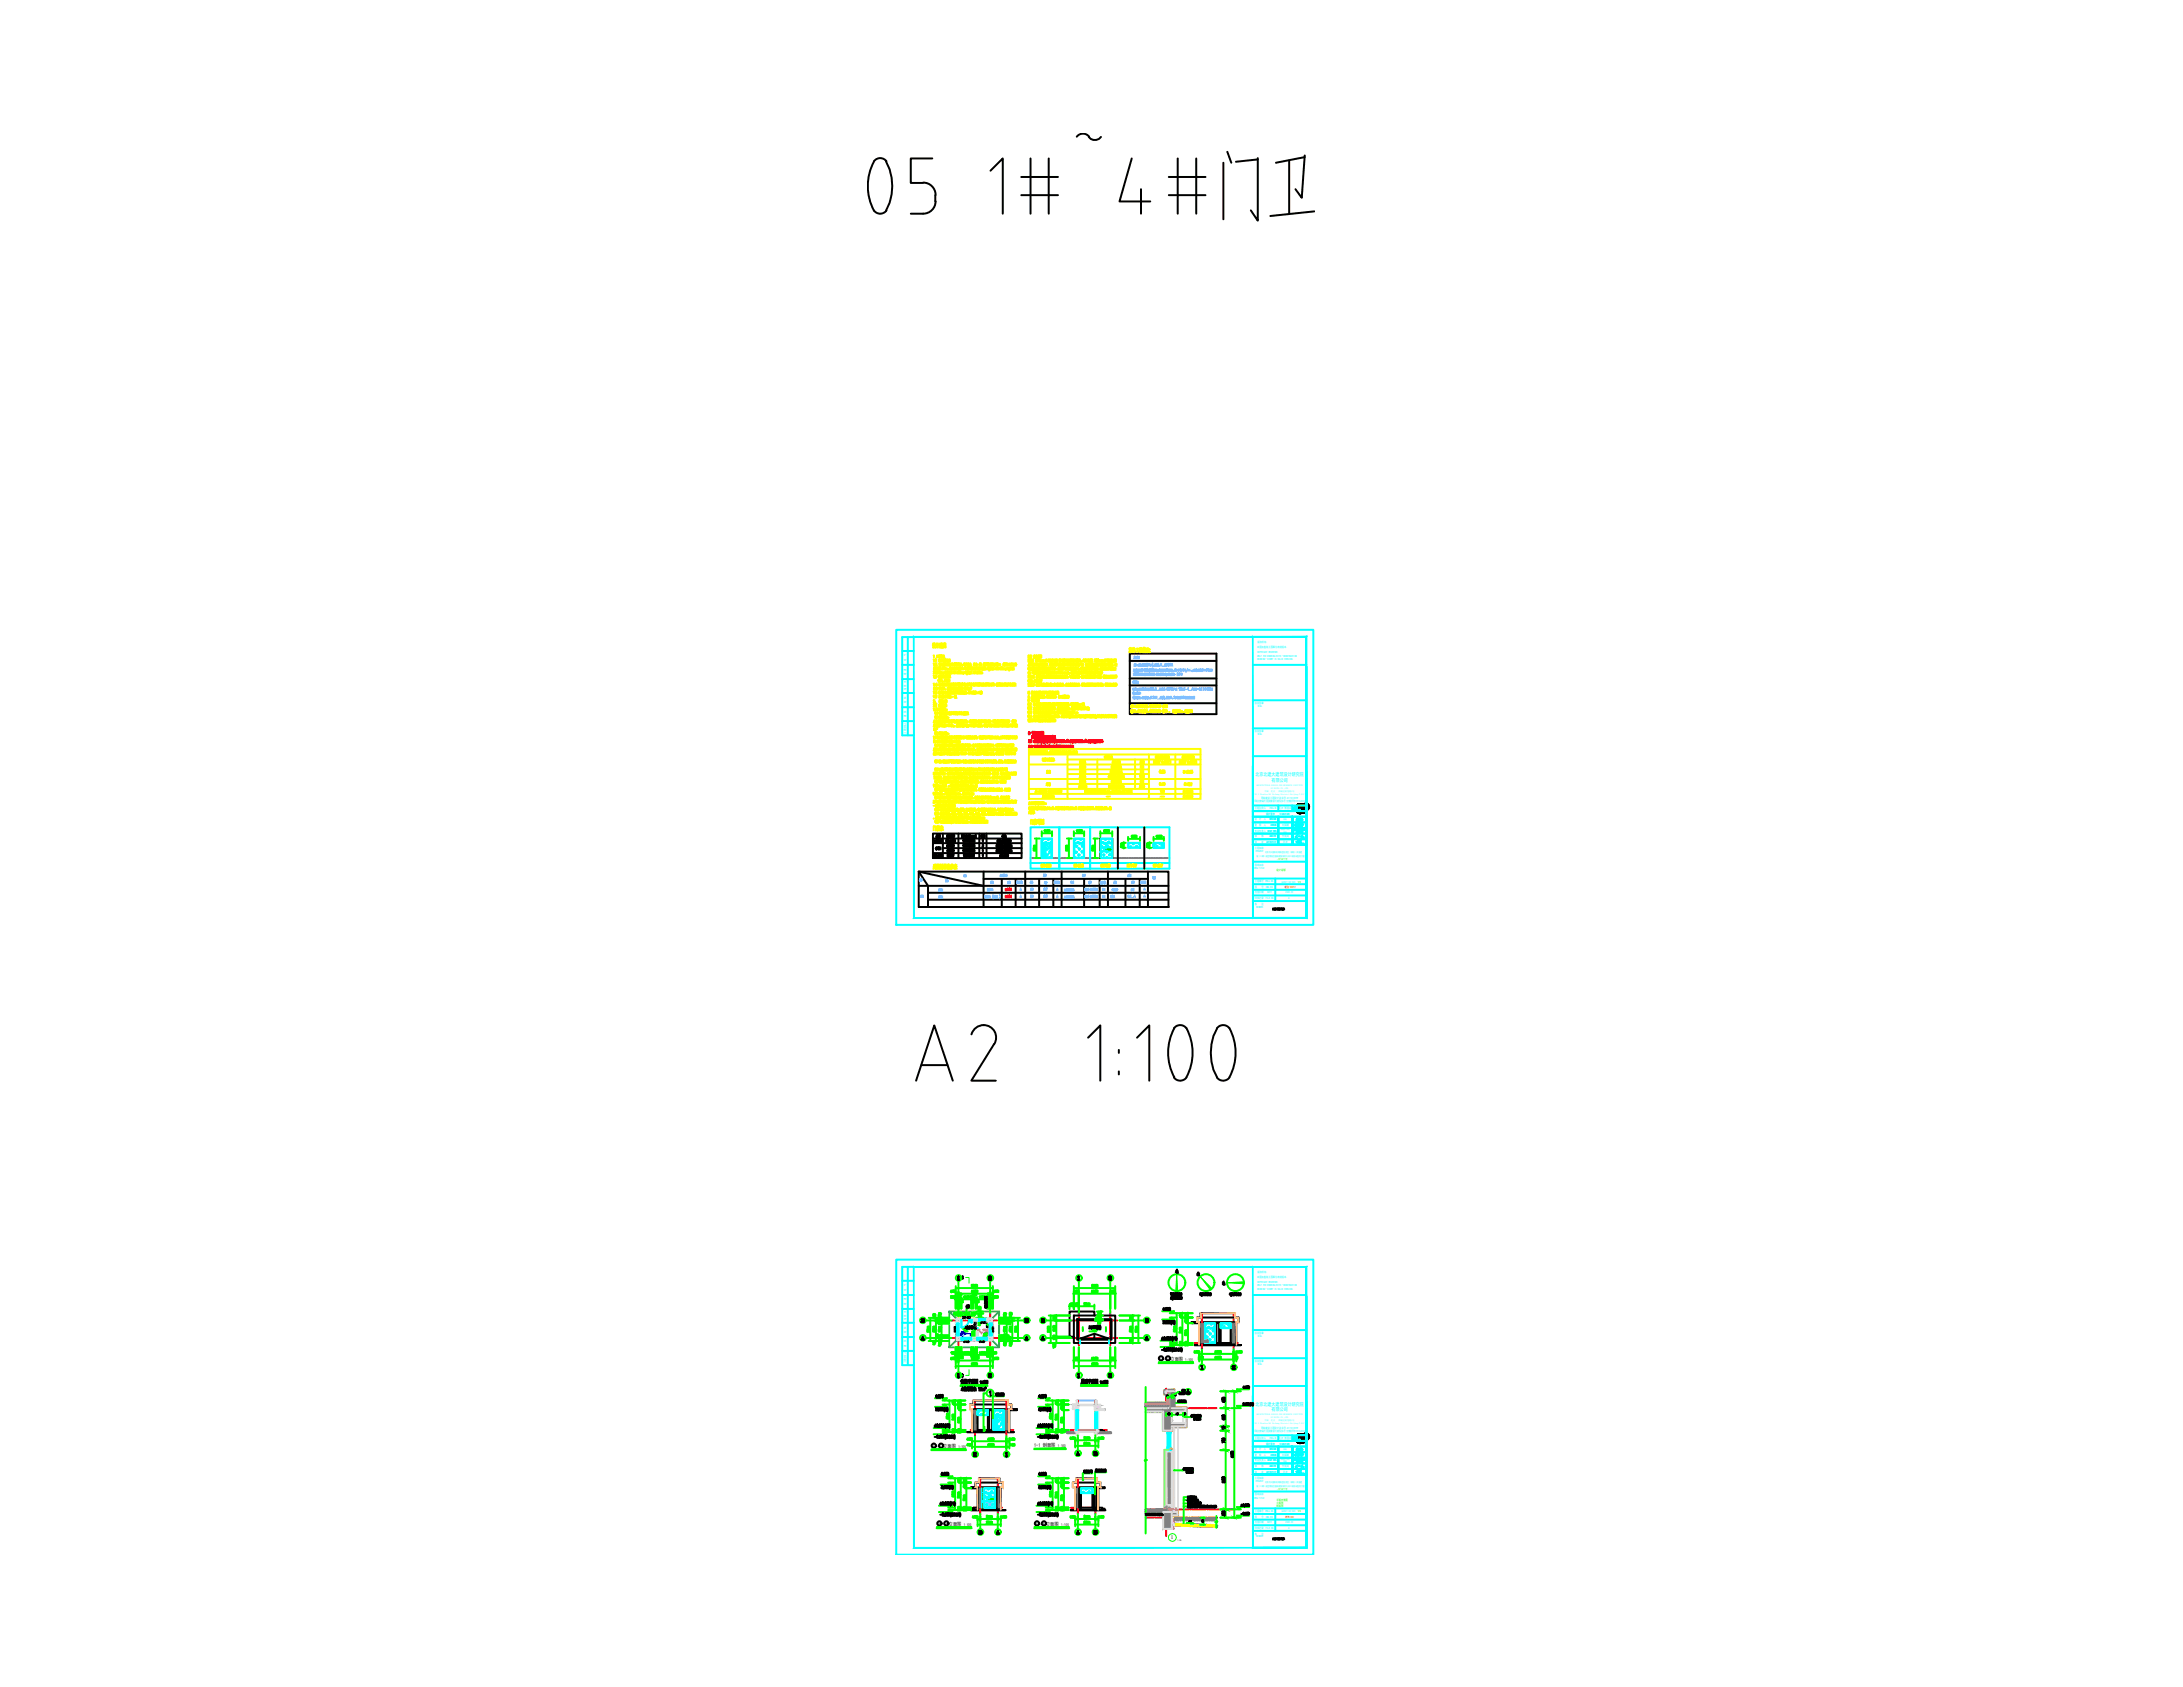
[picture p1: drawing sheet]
<svg xmlns="http://www.w3.org/2000/svg" width="279mm" height="216mm" viewBox="0 0 279 216" stroke-linecap="round" stroke-linejoin="round" font-family="sans-serif">
<defs><g id="words">
<text font-size="19.4" x="125.2" y="31.8" transform="rotate(-90 125.2 31.8)">05</text>
<text font-size="15.4" x="125.6" y="28.6">1#~4#</text>
<text font-size="13.7" x="155.2" y="29.6">门卫</text>
<text font-size="11.9" x="116.1" y="139.7">A2</text>
<g font-size="3.1" fill="#ff0">
<text x="120.3" y="87.5">门卫</text>
<text x="122.8" y="89.6">）。</text>
<text x="127.7" y="87.1">2#</text>
<text x="145.7" y="84.7">:</text>
<text x="118.2" y="91">2.</text>
<text x="120.3" y="93.8">厚</text>
<text x="122.1" y="94.2">A</text>
<text x="135.5" y="92.4">B1</text>
<text x="135.8" y="92.1" transform="rotate(-90 135.8 92.1)">FQ</text>
<text x="137.6" y="92.1">A</text>
<text x="143.6" y="92.4">散水</text>
<text x="147.5" y="92.4">散</text>
<text x="148.9" y="92.4">宽度</text>
<text x="118.5" y="99.8">（</text>
<text x="121.4" y="96.3" transform="rotate(-90 121.4 96.3)">3h</text>
<text x="133.3" y="97">/</text>
<text x="143.2" y="102" transform="rotate(-90 143.2 102)">FQ</text>
<text x="147.1" y="99.5" transform="rotate(-90 147.1 99.5)">80</text>
<text x="147.1" y="100.2" transform="rotate(-90 147.1 100.2)">50</text>
<text x="118.5" y="102.3">（</text>
<text x="118.5" y="103.4">（</text>
<text x="118.5" y="105.1">（</text>
<text x="118.5" y="105.5">11</text>
<text x="121.7" y="103">，高</text>
<text x="122.8" y="104.1">5%</text>
<text x="127.4" y="103.4">20</text>
<text x="140.4" y="104.8">，满</text>
<text x="118.5" y="108.3">类型</text>
<text x="148.9" y="113.6" transform="rotate(-90 148.9 113.6)">备注</text>
</g>
<g font-size="3.1" fill="#7fbfff">
<text x="147.8" y="91.7">2B</text>
<text x="116.4" y="113.9">楼层</text>
<text x="124.5" y="113.6" transform="rotate(-90 124.5 113.6)">项目</text>
<text x="125.6" y="114.3">材料</text>
<text x="130.5" y="114.3">材料</text>
<text x="132.3" y="114.3">编号</text>
<text x="135.8" y="114.3">材料</text>
</g>
<g font-size="3.1">
<text x="118.5" y="106.5">（</text>
<text x="119.9" y="109">FM</text>
<text x="124.5" y="108.3">数量</text>
<text x="127" y="108.3">备注</text>
<text x="127.4" y="115.4">地</text>
<text x="133" y="115.4" transform="rotate(-90 133 115.4)">地砖</text>
<text x="125.2" y="165.1">2</text>
<text x="140.8" y="165.1">2</text>
<text x="148.5" y="167.2">1#</text>
<text x="152" y="164.4">北</text>
<text x="152.4" y="167.2">3#</text>
<text x="116.8" y="170.4">B</text>
<text x="124.9" y="168.6" transform="rotate(-90 124.9 168.6)">台阶</text>
<text x="129.8" y="170.4">B</text>
<text x="131.9" y="170.4">B</text>
<text x="145.3" y="170.4">B</text>
<text x="148.5" y="170.7">(</text>
<text x="125.2" y="177.4">2</text>
<text x="126.6" y="179.9">装饰</text>
<text x="140.8" y="177.4">2</text>
<text x="152.4" y="176.4">1</text>
<text x="119.6" y="181.7">结</text>
<text x="119.6" y="185.2">(</text>
<text x="123.5" y="187.7">2</text>
<text x="127.4" y="187.7">1</text>
<text x="136.5" y="187.3">A</text>
<text x="136.5" y="197.6">A</text>
</g>
<text font-size="3.1" fill="#f00" x="127.7" y="114.3">编号</text>
<text font-size="3.1" fill="#0f0" x="131.9" y="172.5">A</text>
<text font-size="3.1" fill="#f0f" x="150.6" y="193.3">80</text>
<text font-size="3.1" fill="#dcdcdc" x="151" y="193.3">厚</text>
<g font-size="2.6" fill="#ff0">
<text x="122.4" y="88.9">,</text>
<text x="124.5" y="87.5">。</text>
<text x="125.6" y="86.8">门卫</text>
<text x="128.1" y="86.8">门卫</text>
<text x="130.5" y="89.6">。</text>
<text x="118.2" y="95.6">1</text>
<text x="126.6" y="95.6">；</text>
<text x="135.5" y="96">2</text>
<text x="148.5" y="92.4">，</text>
<text x="118.2" y="98.4">。</text>
<text x="118.2" y="99.5">。</text>
<text x="118.5" y="101.2">7</text>
<text x="124.2" y="102">。</text>
<text x="125.9" y="101.2">A</text>
<text x="132.6" y="101.6">外墙</text>
<text x="144.6" y="101.2">80</text>
<text x="147.5" y="98.8">m</text>
<text x="150.3" y="101.6">K</text>
<text x="151" y="98.8">m</text>
<text x="123.5" y="103">。</text>
<text x="124.9" y="105.8">。</text>
<text x="140.4" y="103">--</text>
<text x="147.5" y="103">--</text>
</g>
<text font-size="2.6" fill="#f00" x="137.6" y="96">2</text>
<g font-size="2.6" fill="#7fbfff">
<text x="119.9" y="113.9">房间</text>
<text x="132.3" y="113.2">踢脚</text>
<text x="137.2" y="113.2">墙面</text>
<text x="143.2" y="113.2">顶棚</text>
<text x="118.9" y="116.1" transform="rotate(-90 118.9 116.1)">首层</text>
<text x="140.4" y="114.3" transform="rotate(-90 140.4 114.3)">编号</text>
<text x="142.2" y="116.1" transform="rotate(-90 142.2 116.1)">B1</text>
<text x="145" y="115">A</text>
</g>
<g font-size="2.6">
<text x="124.5" y="110.1">1</text>
<text x="158.4" y="167.2" transform="rotate(-90 158.4 167.2)">4#</text>
<text x="149.6" y="180.6">50</text>
<text x="158.7" y="181">结</text>
<text x="120.3" y="191.6">结</text>
<text x="133" y="191.6">结</text>
</g>
<g font-size="2.6" fill="#0f0">
<text x="149.9" y="179.2">泛水</text>
<text x="152" y="193.7">4%</text>
</g>
<g font-size=".7">
<text x="148.9" y="174.1">-</text>
<text x="149.8" y="174.1">立面图</text>
<text x="119.8" y="185.3">-</text>
<text x="120.7" y="185.3">立面图</text>
<text x="132.4" y="185.2">1-1 剖面图</text>
<text x="120.5" y="195.2">-</text>
<text x="121.4" y="195.2">立面图</text>
<text x="133" y="195.2">-</text>
<text x="133.9" y="195.2">立面图</text>
<text x="149.8" y="197">1</text>
</g>
<g font-size=".6" fill="#0ff">
<text x="160.7" y="99.3">北京北建大建筑设计研究院</text>
<text x="162.8" y="100">有限公司</text>
<text x="160.7" y="179.9">北京北建大建筑设计研究院</text>
<text x="162.8" y="180.6">有限公司</text>
</g>
<text font-size=".5" fill="#7fbfff" x="152.4" y="85.9">³</text>
<g font-size=".5">
<text x="151.7" y="174.1">1:100</text>
<text x="122.7" y="185.3">1:100</text>
<text x="135.4" y="185.2">1:100</text>
<text x="123.3" y="195.2">1:100</text>
<text x="135.8" y="195.2">1:100</text>
</g>
<g font-size=".4" fill="#0ff">
<text x="160.9" y="83">本图加盖施工图章为有效版本.</text>
<text x="160.9" y="82.3">版权所有.</text>
<text x="160.9" y="83.6">COPYRIGHT RESERVED.</text>
<text x="116" y="89.4" transform="rotate(-90 116 89.4)">构</text>
<text x="116" y="88.3" transform="rotate(-90 116 88.3)">给 排 水</text>
<text x="116" y="86.4" transform="rotate(-90 116 86.4)">暖</text>
<text x="116" y="85.8" transform="rotate(-90 116 85.8)">通</text>
<text x="116" y="84.6" transform="rotate(-90 116 84.6)">电</text>
<text x="116" y="84" transform="rotate(-90 116 84)">气</text>
<text x="160.9" y="84.5">DRAWING&quot; STAMP IS VALID VERSION.</text>
<text x="160.9" y="84">ONLY THE DRAWING WITH &quot;CONSTRUCTION</text>
<text x="116" y="93.9" transform="rotate(-90 116 93.9)">工程主持人</text>
<text x="116" y="91.8" transform="rotate(-90 116 91.8)">建</text>
<text x="116" y="91.2" transform="rotate(-90 116 91.2)">筑</text>
<text x="116" y="90" transform="rotate(-90 116 90)">结</text>
<text x="160.6" y="90.1">执业签章</text>
<text x="160.6" y="93.7">执业签章</text>
<text x="161" y="90.5">SEAL</text>
<text x="161" y="94.1">SEAL</text>
<text x="160.6" y="102.7">甲级文物保护工程勘察设计资质证书号:文物设甲字0101SJ0004</text>
<text x="160.6" y="107.1">审</text>
<text x="160.6" y="107.9">审</text>
<text x="160.6" y="105.7">复</text>
<text x="160.6" y="105">设</text>
<text x="160.6" y="106.4">专业负责人 DISP.RES</text>
<text x="160.6" y="103.5">工程主持人</text>
<text x="161.2" y="105.7">核</text>
<text x="161.2" y="105">计</text>
<text x="161.4" y="102.2">甲级建设工程设计证书号:A111012399</text>
<text x="161.5" y="107.1">核</text>
<text x="161.5" y="107.9">定</text>
<text x="161.8" y="105.7">人</text>
<text x="161.8" y="105">人</text>
<text x="162" y="104.3">设计签字</text>
<text x="162.1" y="107.9">AUTHORIZE</text>
<text x="162.2" y="106.4">DISP.RES.</text>
<text x="162.2" y="106.4">DISP.RES</text>
<text x="162.5" y="107.1">AUDITE</text>
<text x="162.5" y="105">DESIGN</text>
<text x="162.5" y="103.5">PROJ.M. 孔贞 张国宗</text>
<text x="162.7" y="105.7">CHECK</text>
<text x="163.8" y="104.3">SIGNATURE</text>
<text x="164.1" y="107.1">代双凤</text>
<text x="164.1" y="105.7">刘娟鹏</text>
<text x="164.2" y="107.9">孔贞</text>
<text x="160.6" y="111.2">DWG.TITLE</text>
<text x="160.6" y="113.6">图</text>
<text x="160.6" y="110.8">图纸名称</text>
<text x="160.6" y="112.9">工程编号 PROJ.NO.</text>
<text x="160.6" y="108.7">工程名称</text>
<text x="160.7" y="109.1">PROJECT</text>
<text x="161.5" y="113.6">号</text>
<text x="162" y="113.6">DWG.NO.</text>
<text x="164.1" y="112.9">G2021-03-020 -05</text>
<text x="160.6" y="115.1">归档记录 FILE.NO.</text>
<text x="160.6" y="115.8">备</text>
<text x="160.6" y="114.3">出图日期</text>
<text x="160.8" y="116.2">REMARK</text>
<text x="161.5" y="115.8">注</text>
<text x="162.2" y="114.3">DATE</text>
<text x="164.5" y="114.3">2022.03</text>
<text x="164.9" y="115.1">A</text>
<text x="116" y="167" transform="rotate(-90 116 167)">暖</text>
<text x="116" y="166.4" transform="rotate(-90 116 166.4)">通</text>
<text x="116" y="165.2" transform="rotate(-90 116 165.2)">电</text>
<text x="116" y="164.6" transform="rotate(-90 116 164.6)">气</text>
<text x="160.9" y="163.6">本图加盖施工图章为有效版本.</text>
<text x="160.9" y="165.1">DRAWING&quot; STAMP IS VALID VERSION.</text>
<text x="160.9" y="164.6">ONLY THE DRAWING WITH &quot;CONSTRUCTION</text>
<text x="160.9" y="162.9">版权所有.</text>
<text x="160.9" y="164.2">COPYRIGHT RESERVED.</text>
<text x="116" y="172.4" transform="rotate(-90 116 172.4)">建</text>
<text x="116" y="171.8" transform="rotate(-90 116 171.8)">筑</text>
<text x="116" y="170.6" transform="rotate(-90 116 170.6)">结</text>
<text x="116" y="170" transform="rotate(-90 116 170)">构</text>
<text x="116" y="169" transform="rotate(-90 116 169)">给 排 水</text>
<text x="160.6" y="170.7">执业签章</text>
<text x="161" y="171.1">SEAL</text>
<text x="116" y="174.5" transform="rotate(-90 116 174.5)">工程主持人</text>
<text x="160.6" y="174.3">执业签章</text>
<text x="161" y="174.7">SEAL</text>
<text x="160.6" y="183.3">甲级文物保护工程勘察设计资质证书号:文物设甲字0101SJ0004</text>
<text x="160.6" y="185.6">设</text>
<text x="160.6" y="184.1">工程主持人</text>
<text x="161.2" y="185.6">计</text>
<text x="161.4" y="182.8">甲级建设工程设计证书号:A111012399</text>
<text x="161.8" y="185.6">人</text>
<text x="162" y="184.9">设计签字</text>
<text x="162.5" y="185.6">DESIGN</text>
<text x="162.5" y="184.1">PROJ.M. 孔贞 张国宗</text>
<text x="163.8" y="184.9">SIGNATURE</text>
<text x="160.6" y="191.8">DWG.TITLE</text>
<text x="160.6" y="191.4">图纸名称</text>
<text x="160.6" y="187.7">审</text>
<text x="160.6" y="188.5">审</text>
<text x="160.6" y="186.3">复</text>
<text x="160.6" y="187">专业负责人 DISP.RES</text>
<text x="160.6" y="189.3">工程名称</text>
<text x="160.7" y="189.7">PROJECT</text>
<text x="161.2" y="186.3">核</text>
<text x="161.5" y="187.7">核</text>
<text x="161.5" y="188.5">定</text>
<text x="161.8" y="186.3">人</text>
<text x="162.1" y="188.5">AUTHORIZE</text>
<text x="162.2" y="187">DISP.RES.</text>
<text x="162.2" y="187">DISP.RES</text>
<text x="162.5" y="187.7">AUDITE</text>
<text x="162.7" y="186.3">CHECK</text>
<text x="164.1" y="187.7">代双凤</text>
<text x="164.1" y="186.3">刘娟鹏</text>
<text x="164.2" y="188.5">孔贞</text>
<text x="160.6" y="195.7">归档记录 FILE.NO.</text>
<text x="160.6" y="196.4">备</text>
<text x="160.6" y="194.2">图</text>
<text x="160.6" y="194.9">出图日期</text>
<text x="160.6" y="193.5">工程编号 PROJ.NO.</text>
<text x="160.8" y="196.8">REMARK</text>
<text x="161.5" y="196.4">注</text>
<text x="161.5" y="194.2">号</text>
<text x="162" y="194.2">DWG.NO.</text>
<text x="162.2" y="194.9">DATE</text>
<text x="164.1" y="193.5">G2021-03-020 -05</text>
<text x="164.5" y="194.9">2022.03</text>
<text x="164.9" y="195.7">A</text>
</g>
<g font-size=".4" fill="#0f0">
<text x="163.4" y="111.5">设计说明</text>
<text x="163.4" y="192.1">平面布置图</text>
<text x="163.4" y="192.5">立面图</text>
<text x="163.4" y="192.9">剖面图</text>
</g>
<g font-size=".4" fill="#f00">
<text x="164.4" y="113.7">建施-SM-01</text>
<text x="164.5" y="194.3">建施-201</text>
</g>
<g font-size=".4">
<text x="148.5" y="174">1</text>
<text x="149.4" y="174">2</text>
<text x="119.4" y="185.2">2</text>
<text x="120.3" y="185.2">1</text>
<text x="120.1" y="195.1">B</text>
<text x="121" y="195.1">A</text>
<text x="132.6" y="195.1">A</text>
<text x="133.5" y="195.1">B</text>
</g>
<g font-size=".3" fill="#0ff">
<text x="160.6" y="101.7">NO.1 Zhanlan Rd Xicheng District Beijing P.R.C</text>
<text x="160.8" y="100.5">ARCHITECTURAL DESIGN AND RESEARCH INSTITUTE</text>
<text x="161.8" y="101.3">中国</text>
<text x="162.7" y="101.3">北京</text>
<text x="162.7" y="100.9">OF BUCEA CO.,LTD</text>
<text x="163.6" y="101.3">西城区展览路1号</text>
<text x="163.9" y="106.3">张建忠 张瑶</text>
<text x="164.3" y="105">梁晓</text>
<text x="164.3" y="106.6">梁晓</text>
<text x="160.8" y="109.6">设（二期）航空物流区基础建设项目九州二级综合医院工程</text>
<text x="161.9" y="109.2">北京大兴国际机场临空经济区（廊坊）开发建</text>
<text x="160.6" y="182.3">NO.1 Zhanlan Rd Xicheng District Beijing P.R.C</text>
<text x="160.8" y="181.1">ARCHITECTURAL DESIGN AND RESEARCH INSTITUTE</text>
<text x="161.8" y="181.9">中国</text>
<text x="162.7" y="181.9">北京</text>
<text x="162.7" y="181.5">OF BUCEA CO.,LTD</text>
<text x="163.6" y="181.9">西城区展览路1号</text>
<text x="164.3" y="185.6">梁晓</text>
<text x="160.8" y="190.2">设（二期）航空物流区基础建设项目九州二级综合医院工程</text>
<text x="161.9" y="189.8">北京大兴国际机场临空经济区（廊坊）开发建</text>
<text x="163.9" y="186.9">张建忠 张瑶</text>
<text x="164.3" y="187.2">梁晓</text>
</g>
<g font-size=".3" fill="#0f0">
<text x="163.5" y="110.1">-1#~4#门卫</text>
<text x="163.5" y="190.7">-1#~4#门卫</text>
</g>
<text font-size=".3" x="150.7" y="197.3">1:20</text>
</g></defs>
<g fill="none" stroke="#b85ca1" stroke-width=".25">
<path d="M126 170.7h.1M126.1 170.5h.2l.2 .1M126.1 170.8h.2M126.1 170.5l-.1 .2M126.3 170.8l.1 .1M126.4 170.6v.1M126.4 170.4l-.1 .1M126.4 170.5h.1M126.4 170.6h.1M126.4 170.8h.1M126.5 170.7l-.2 .2M126.5 170.4l.1 .1v.4h-.1z"/>
<path d="M126.5 170.9h.1M126.6 170.4h-.2v.5h.2"/>
</g>
<path d="M126.6 170.4v.5" fill="none" stroke="#bababa" stroke-width=".25"/>
<!-- layer: PUB_TEXT -->
<g fill="none" stroke="#000" stroke-width=".25">
<path d="M139.3 132.8l1.5-1.6v7.1M143.2 134.4v.3M143.2 137.1v.4M145.5 132.8l1.6-1.6v7.1M150.3 131.6a.99 .99 0 0 1 1.6 0M150.3 137.9a.99 .99 0 0 0 1.6 0M150.3 131.6a6.6 6.6 0 0 0 0 6.3M151.8 131.6a6.6 6.6 0 0 1 0 6.3M155.8 137.9a.99 .99 0 0 0 1.6 0M157.4 131.6a6.6 6.6 0 0 1 0 6.3M157.4 131.6a.96 .96 0 0 0-1.6 0 6.5 6.5 0 0 0 0 6.3M123.1 176.8h.2v.3"/>
<path d="M123.1 177.1h.2M123.1 176.6v.1M123.1 176.8v.3M123.1 163.4l.1-.1v.3M123.1 163.6h.2M123.1 176.2h.1M123.2 175.9v.3l-.1-.3M123.2 163.4v.2M123.2 177h-.1M123.2 176.9h-.1M123.2 176.5l-.1 .3M123.3 176.7h-.3"/>
<path d="M123.5 176.5l-.1 .6M123.5 176.6h.2v.1h-.2M123.6 176.8h.1M123.6 176.9v.2M123.7 177l.1 .1M123.7 177l-.2 .1M123.8 176.9h-.3M123.9 176.7l.1 .1M124.1 176.6v.5M124.1 176.6v.2M124.2 176.6h-.3M124.2 176.8h-.3"/>
<path d="M126.3 169.4h.3v.5l-.3-.1zM126.3 169.8h.3M126.3 169.5l.3-.1v.4M126.5 169.6h.1M126.6 169.8h.1M126.6 169.9h.1M126.6 169.4h.1M126.6 169.4v.1M126.6 169.5h.1M126.6 169.7h.1M126.6 169.6v-.1v.2M126.6 169.6h.1"/>
<path d="M133.1 178.7h-.1l.1-.2v.4M133.2 178.8h.1M133.3 178.6l.1-.1-.1 .4h.2M133.5 178.5a.19 .19 0 0 1 .2 .2 .19 .19 0 0 1-.1 .2l-.1-.1zM133.8 178.5a.19 .19 0 0 1 .1 .2 .19 .19 0 0 1-.1 .2l-.1-.1zM138.5 176.5v.2h.2M138.5 176.7l-.1 .4M138.5 176.6h.2M138.6 176.7l-.1 .2h.2M138.6 176.9v.2M138.6 176.8l.1 .1M138.7 177h-.2"/>
<path d="M138.7 177.1h-.2M138.7 176.7l-.2 .1M138.7 176.5v.2M138.8 176.7h.2M138.9 176.7v.4l-.1-.1M139.1 176.7l-.2 .4M139.1 176.6v.1M139.1 177v.1M139.1 176.7h-.1v.3M139.1 176.7v.3M139.2 176.6h-.2M139.3 176.7l.1 .1"/>
<path d="M139.4 169.7h.1v.1l.1 .1-.1 .1h-.1M139.4 176.6v.5M139.6 176.6h-.3M139.6 176.6l-.1 .2M139.6 170h.1M139.6 176.8h-.3M139.9 169.8l-.2-.1v.3h.2l-.1-.2-.1 .1M139.9 169.8l.2-.1v.3h-.2zM140.2 169.8l.1-.1v.3h-.1zM140.4 169.6v.2v.3M140.6 169.7v.1M140.6 169.8h.1"/>
<path d="M140.6 169.8l-.1 .1h.1M140.6 169.9l-.1 .1M140.7 170v-.1v.2M140.7 169.9h.1M140.7 169.7v.2M140.8 169.6l.1 .2-.1 .3M148.7 172.8h.2M149 172.6h.1v.3l-.1-.1zM149.2 172.8h.1M149.3 172.6h.1v.1a.11 .11 0 0 1 0 .1 .11 .11 0 0 1-.1 0M149.5 172.6a.13 .13 0 0 1 .2 .1 .13 .13 0 0 1-.2 .1zM149.8 172.6a.13 .13 0 0 1 .1 .1 .13 .13 0 0 1-.1 .1z"/>
<path d="M150.1 172.5v.5M150.2 172.9h.2M150.2 172.7h.2M150.2 172.8h.2M150.3 172.7l-.1 .1 .1-.1M150.3 172.6h.1M150.3 172.8v.1M150.4 172.6h-.2v.1M150.5 172.8v-.2l-.1 .3M150.5 162.6h.1M150.5 172.6l-.1 .1M150.6 172.6v.3"/>
<path d="M150.6 172.7l.1 .1M150.6 162.8h-.1M150.6 162.5v.4M150.7 162.5v.4h.1l-.1-.1M150.7 162.6v.1M150.7 172.7h.1M150.8 172.6v.2h-.1M150.8 172.8l.1-.1v.1M150.8 172.6v.3l.1-.1M150.9 172.6v.2M151 172.7h.1M151 172.6v.2l.2-.1"/>
<path d="M151.1 172.8h-.2M151.1 172.6v.1M151.1 172.6h.1M151.1 172.6v.3M151.2 172.6l-.1 .1M151.2 172.5l.1 .1-.1 .4M159.2 177.6h-.1l.1-.2v.3M159.3 177.7h.1M159.4 177.5l.1-.1-.1 .3h.1M159.6 177.4l.1 .1v.2h-.1zM159.8 177.4a.13 .13 0 0 1 .1 .1 .13 .13 0 0 1-.1 .2zM120.3 193.8h.2"/>
<path d="M120.3 192.6h.2M120.4 192.3v.2M120.6 188.7h-.1l.1-.2v.3M120.6 192.3a.15 .15 0 0 1 .2 .1 .15 .15 0 0 1-.2 .2zM120.6 193.7a.15 .15 0 0 1 .2 .1 .15 .15 0 0 1-.2 .2zM120.8 188.6v-.1h.1l-.1 .3h.2M120.8 194h.1M120.8 192.5v.1M120.9 192.3h.2v.3l-.2-.1zM121 193.7h.1v.1a.11 .11 0 0 1 0 .2 .11 .11 0 0 1-.2 0v-.1M121 188.6l.1-.1a.19 .19 0 0 1 .1 .2 .19 .19 0 0 1-.1 .1zM121.1 192.3h.2v.3l-.2-.1z"/>
<path d="M121.1 193.7h.1a.19 .19 0 0 1 .1 .1 .19 .19 0 0 1-.1 .2zM121.3 188.5a.15 .15 0 0 1 .1 .2 .15 .15 0 0 1-.1 .1zM121.4 192.3a.13 .13 0 0 1 .1 .1 .13 .13 0 0 1-.1 .1zM121.4 193.7a.15 .15 0 0 1 .1 .1 .15 .15 0 0 1-.1 .2zM121.7 192.2v.5M121.7 193.6v.5M121.8 193.8l.2-.1-.1 .1M121.9 193.9h.1M121.9 192.3h-.1v.3M121.9 193.7h.1M121.9 193.8v.1l.1-.1M121.9 193.9v.1"/>
<path d="M121.9 193.8l.1 .1M122 192.3v.3M122 194h-.2M122.1 193.8h.1M122.1 193.8v.2M122.1 193.7v.1M122.2 192.2v.2v.3M122.2 193.6v.4M122.2 193.8h.1M122.4 193.7v.2M122.4 193.8h.1v.1M122.4 193.8h-.1"/>
<path d="M122.4 193.9l-.1 .1M122.5 193.8v.2v-.1M122.5 193.7v.2M122.6 193.8h.1M122.6 193.6v.3M122.7 193.8h.1M122.7 193.7h.1v.1M122.8 193.7v.3M122.8 193.6l.1 .2-.1 .3M122.8 193.8l-.2 .1M132.8 193.8h.2M132.8 192.6h.2"/>
<path d="M132.8 182.5h.2M132.8 182.6h.2M132.8 183.9h.2M132.9 182.3v.3M132.9 192.3v.2M133 180.2h.1l-.1 .1h.1v.2h-.1M133.1 192.3a.13 .13 0 0 1 .2 .1 .13 .13 0 0 1-.2 .1zM133.1 193.7a.15 .15 0 0 1 .2 .1 .15 .15 0 0 1-.2 .2zM133.1 183.8v-.1a.14 .14 0 0 1 .2 .2 .13 .13 0 0 1-.2 .1zM133.1 188.7h-.1l.1-.2v.3M133.1 182.3a.14 .14 0 0 1 .2 .2 .13 .13 0 0 1-.2 .1zM133.2 180.5h.1"/>
<path d="M133.3 188.6v-.1h.1l-.1 .3h.2M133.3 194h.1M133.3 182.6h.1M133.3 192.5v.1M133.3 184h.1M133.4 192.3h.1v.3l-.1-.1zM133.4 193.7h.1v.3l-.1-.1M133.4 180.3v-.1a.13 .13 0 0 0-.1 .1 .13 .13 0 0 0 .1 .2v-.2l-.1 .1M133.4 183.7h.1v.3h-.1M133.5 182.3v.3l-.1-.1zM133.5 188.6l.1-.1a.19 .19 0 0 1 .1 .2 .19 .19 0 0 1-.2 .1zM133.5 180.3l.1-.1v.3h-.1z"/>
<path d="M133.6 192.3h.2v.3l-.2-.1zM133.6 193.7h.1a.19 .19 0 0 1 .1 .1 .19 .19 0 0 1-.1 .2zM133.6 182.4l.1-.1 .1 .2-.1 .1zM133.6 183.8l.2-.1v.3h-.2zM133.7 188.6l.1-.1a.19 .19 0 0 1 .1 .2 .19 .19 0 0 1-.1 .1zM133.7 180.3l.1-.1v.3h-.1zM133.8 192.3h.2v.3l-.2-.1zM133.8 193.7h.1a.19 .19 0 0 1 .1 .1 .19 .19 0 0 1-.1 .2zM133.8 183.8l.2-.1v.3h-.2zM133.9 182.3l.1 .2-.1 .1-.1-.1zM134.1 180.1l-.1 .2 .1 .3M134.1 180.3h.1v.1"/>
<path d="M134.2 192.2l-.1 .2 .1 .3M134.2 193.6l-.1 .2 .1 .3M134.2 182.2l-.1 .3 .1 .2M134.2 183.6l-.1 .3 .1 .3M134.2 180.5h.1M134.2 180.2v.1M134.3 180.5l.1-.1h-.1v.2M134.3 180.3h.1M134.3 180.4h.1M134.3 182.5h.1M134.3 180.2v.2M134.3 183.7v.1"/>
<path d="M134.3 184h.2M134.4 193.9h.1M134.4 192.3h-.1v.3M134.4 193.7h.1M134.4 180.1l.1 .2-.1 .3M134.4 182.3h-.1v.3M134.4 183.9h.1M134.4 193.8v.1l.1-.1M134.4 183.7h.1M134.4 183.9v.1M134.4 193.9v.1M134.4 193.8l.1 .1"/>
<path d="M134.5 192.3v.3M134.5 193.7l-.2 .1M134.5 182.4v-.1v.3M134.5 194h-.2M134.5 183.7l-.2 .1M134.5 183.9l-.1 .1M134.5 193.7l-.1 .1M134.5 183.7l-.1 .1M134.6 193.8h.1M134.6 183.8v.1M134.6 193.8v.2M134.6 193.7v.1"/>
<path d="M134.6 183.7v.2M134.6 183.8h.1M134.6 192.2v.5M134.6 182.2v.5M134.6 183.8v.2M134.7 183.7v.4M134.7 193.6v.4M134.7 193.8h.1M134.7 183.8l.1 .1M134.9 183.7v.3M134.9 193.7v.2M134.9 193.8v.2h.1v-.1"/>
<path d="M134.9 193.8h.1v.1M134.9 183.8v.2h.1M134.9 183.9l.1-.1v.1M134.9 193.8h-.1M134.9 193.9l-.1 .1M134.9 183.9h-.1M134.9 183.9l-.1 .1M135.1 193.8h.1M135.1 183.7v.2M135.1 193.6v.3M135.2 193.7h.1l-.1 .1M135.2 193.8h.1"/>
<path d="M135.2 183.8l-.1 .1M135.2 183.7v.4M135.2 193.7v.3M135.3 183.7l-.1 .1v.1M135.3 183.8l-.1 .1M135.3 193.6l.1 .2-.1 .3M135.3 183.6l.1 .2-.1 .4M135.3 193.8l-.2 .1M135.3 183.9l-.2 .1M138.8 188.4h.1M138.8 188.2v.3M138.9 188.2l-.1 .3"/>
<path d="M139 188.3v.2h.1v-.1M139.2 188.4v.1M139.3 188.4v.1M139.4 188.3v.1h.1v-.1h-.1M139.6 188.3v.1M139.7 188.3l-.1 .1M139.7 188.3l.1 .1M139.7 188.3v.1M140.2 188.1v.2M140.3 188.2h.1M140.3 188v.1M140.3 188.2v.1"/>
<path d="M140.3 188.1h.1M140.3 188.1v.1M140.4 188.1v.1M140.4 188.2v.1M140.5 188l-.1 .3M140.5 188.2h.1M140.6 188.1l-.1 .2M140.6 188.2l.1 .1M140.6 188.1h-.1M140.7 188.1v.2h.1M140.7 188.2h.1l-.1 .1M140.7 188.1h.1"/>
<path d="M140.7 188v.2M140.8 188.1l-.1 .1M140.9 188.1h.1M140.9 188.3h.2M141 188.2h.1M141 188.1v.1M141 188.3h-.1M141 188v.3M141 188.3h.1M141.1 188.1h.2M141.2 188.2h.1M141.2 188.2v.1"/>
<path d="M141.2 188.1l-.1 .2M141.3 188.2v.1h-.1M141.4 188.3l.1-.1v.1M141.4 188.1l-.1 .2M141.4 188.3h.1M141.5 188v.2M141.5 188.1h-.2M141.5 188.1h-.1M151.5 187.9v.2l.1-.1M151.5 188h.1M151.5 187.9l.1 .2M151.7 188v.1l.1-.1"/>
<path d="M151.7 188h.1h-.1M151.7 187.9v.1M151.9 188h.1M151.9 188.3h.1l-.1 .2M151.9 187.9l-.1 .2M151.9 188.3v.2M151.9 188.4h.1M151.9 188.5h.1M151.9 187.9l.1 .2M152 188h-.2M152 187.9h-.2M152 188v.1l.1-.1"/>
<path d="M152 188h.1M152 188.3v.2M152 188.4h.1M152 188.3v.1M152.1 187.9l-.1 .1M152.1 188.3h.1M152.1 188.3v.2M152.1 187.9h-.1M152.2 187.9v.1M152.2 188.3v.2h.1M152.2 188v.1M152.2 188h.1"/>
<path d="M152.2 188.3v.2l-.1-.1-.1 .1M152.2 187.9h.1M152.2 188.4l.1 .1M152.3 194.8h-.1l.1-.2-.1 .3M152.3 188.3v.1zM152.3 187.9v.1M152.3 188v.1M152.3 188.4v.1M152.3 188.3h.1M152.3 194.6h.1l-.1 .3M152.4 194.8v.1zM152.4 187.9l-.2 .1"/>
<path d="M152.4 187.9l-.1 .2M152.4 188.4v.1M152.4 188h.1M152.4 188.3l-.1 .1M152.4 188.3l.1 .1M152.4 187.9v.2M152.5 188.3l-.1 .2M152.5 188.3h.1M152.5 188.3l-.1 .1M152.5 188.3v.2M152.5 188h.2M152.5 188.4h.1"/>
<path d="M152.6 188.4v-.1l.1 .2M152.6 187.9v.1M152.6 188.3v.1M152.6 188h-.1M152.6 188.4h.1M152.6 188v.1M152.6 188h.1M152.6 188.3v.2M152.7 187.9l-.1 .1M152.8 181.6l.1 .1M152.9 181.5l-.1 .2M152.9 181.7v-.1v.1"/>
<path d="M153 181.2l-.2 .1M153 181.1h.1M153 181.3l.1-.1h-.1v.1M153 181.6h.1M153 181.5v.1M153 181.5h.1M153.1 181.1l-.1 .2M153.1 181.6v.1M153.1 181.6h.2M153.2 181.2l.1-.1v.1M153.2 181.2l-.1 .1M153.2 181.5v.2"/>
<path d="M153.2 181.1h.1M153.2 181.6l.1 .1M153.3 181.2v.1h-.1M153.3 181.1l-.1 .1M153.3 181.5l-.2 .2M153.3 181.2v.1M153.3 181.5l.1 .1M153.3 181.6v.1M153.4 181.2v-.1v.2M153.4 181.6l-.1 .1M153.4 181.5v.1M153.4 181.5v.2"/>
<path d="M153.4 181.1v.1M153.4 181.1v.2M153.4 181.1l.1 .1M153.5 181.7h.2M153.5 181.6h.1M153.5 181.1l.1 .1M153.5 181.5v.2M153.5 181.6h.2M153.6 181.2h.1v.1h-.1l.1-.1M153.6 181.5l-.1 .2M153.6 181.1l-.1 .1M153.6 181.1v.1"/>
<path d="M153.6 181.2v.1M153.6 181.5v.1M153.7 181.1l-.1 .1M153.7 181.1h-.1M155.4 192.8h.1M155.4 192.8h.2M155.4 192.7l.1 .1M155.5 192.9h.1M155.6 192.7v.2M155.6 192.7v.1M155.7 192.8h-.1l-.1 .1M158.9 192.6h.1"/>
<path d="M158.9 192.8h.1M158.9 193.8h.1M158.9 192.5v.2M159.1 193.6a.11 .11 0 0 1 .1 .1 .11 .11 0 0 1 0 .1zM159.2 192.5a.11 .11 0 0 1 0 .2 .11 .11 0 0 1-.1 0zM159.3 192.7v.1M159.3 193.8h.1M159.4 192.5h.1v.3h-.1zM159.4 193.6h.1v.2h-.1M159.6 192.5l.1 .1v.2h-.1zM159.6 193.6l.1 .1v.1h-.1zM159.8 192.5a.11 .11 0 0 1 .1 .2 .11 .11 0 0 1-.1 0z"/>
<path d="M159.8 193.6a.13 .13 0 0 1 .1 .1 .13 .13 0 0 1-.1 .1z"/>
<circle cx="148.6" cy="173.8" r=".28"/>
<circle cx="149.5" cy="173.8" r=".28"/>
<circle cx="120.2" cy="195" r=".28"/>
<circle cx="121.1" cy="195" r=".28"/>
<circle cx="132.7" cy="195" r=".28"/>
<circle cx="133.6" cy="195" r=".28"/>
</g>
<path d="M126.3 169.4h.3v.5l-.3-.1z" fill="none" stroke="#000" stroke-width=".13"/>
<!-- layer: A-PLAN-LVTRY -->
<path d="M126.6 169.3h.1" fill="none" stroke="#f0f" stroke-width=".13"/>
<g fill="none" stroke="#f0f" stroke-width=".25">
<path d="M126.6 169.2h-.1M126.6 169.2v.1M126.7 169.3l-.1 .1M126.7 169.2l-.1 .2M126.7 169.2l-.1 .1"/>
<circle cx="126.5" cy="169.1" r=".06"/>
<circle cx="126.6" cy="169.3" r=".06"/>
</g>
<!-- layer: A-ANNO-SYMB -->
<path d="M141.8 108.7h.3M126.6 169.3l-.2 .2M138.6 169.8v.5M141.5 169.8v.5M126.8 191.9h.4" fill="none" stroke="#0f0" stroke-width=".25"/>
<path d="M126.6 169.3l-.2 .2" fill="none" stroke="#0f0" stroke-width=".13"/>
<!-- layer: LVTRY -->
<g fill="#808080" stroke="#808080" stroke-width=".13">
<path d="M126.6 169.3h.1v.1z"/>
<path d="M126.6 169.2h.1v.1z"/>
<path d="M126.6 169.2h.1z"/>
</g>
<path d="M126.6 169.9h.1v.2h-.1zM126.6 169.9v.2M126.6 170.1v-.2v.2M126.6 169.2v.1h.1v-.1h-.1v.1M126.7 169.3v-.1v.1M126.7 169.9v.2" fill="none" stroke="#808080" stroke-width=".13"/>
<!-- layer: 0 -->
<g fill="none" stroke="#000" stroke-width=".25">
<path d="M155.7 83.7v7.7M125.9 113.4l-8.3-1.9 1.2 1.9v2.7M140.8 107.3v2.5M142.3 108.5h-.7v.4M142.4 107.3v2.5M143.1 105.9v5.3M146.5 105.9v5.3M126.8 170.1v.2M129 179.2h-4.4v.5M129.4 179.7h-5.3v.6h6.1M137.4 168.4h5.3v3.5h-5.3zM137.9 168.8h4.4v2.7h-4.4z"/>
<path d="M138 169h4.2v2.3h-4.2zM138.2 171.3l1.9-.6 1.8 .6M140.1 168.4v-.5h-3.2v3.2h.5M140.1 170.7v.6M152.5 169.2h1v.1h-1zM152.9 172.1l5.9 .1zM153.2 169.2v-.6h5.3v.6h-6v.1h5.7v2.8M153.5 171.9h4.7M153.5 169.3v2.8M153.7 168.6v-.5h4.4v.5M153.7 169.3v2.6M153.8 171.9v.2"/>
<path d="M154 169.3v2.6M154.2 169.3v2.6M155.5 169.3v2.6M155.7 169.3v2.6M156 169.3v2.6M156.2 169.3v2.6M157.5 169.3v2.6M157.7 169.3v2.6M157.9 171.9v.2M158 169.3v2.6M123.8 183.3h6zM124.3 193.3h4.4z"/>
<path d="M124.3 190.3h.8v.2h-.8zM124.4 183h4.8M124.7 180.5v2.5M124.8 183v.3M124.8 190.3v-.6h3.5v.6h-4v.2h3.8v2.8M125 180.5v2.5M125.1 180.5v2.5M125.1 190.5v2.8M125.3 189.7v-.5h2.6v.5M125.3 190.5v2.5M125.5 193v.3M125.8 190.5v2.5"/>
<path d="M126.4 180.5v2.5M126.6 180.5v2.5M127 180.5v2.5M127.3 191.6h-.7v.5M127.4 190.5h.1v2.5h-.1zM127.4 190.5v2.5M127.7 193v.3M127.9 190.5v2.5M128.1 193h-3.5v.1h-.3v.2M128.6 180.5v2.5M128.8 183v.3M128.9 180.5v2.5"/>
<path d="M129.2 180.5v2.8M130.2 180.5h-5.8v2.8M137 193.3h4.5zM137.6 193h3.5v.1h.3v.2M137.8 189.7v-.5h2.6v.5M137.8 190.5v2.5M138 193v.3M138.1 190.5h.2v2.5v-2.5v2.5h-.2zM138.3 190.5v2.5M139.9 190.5h.1v2.5h-.1zM139.9 190.5v2.5M140.2 193v.3"/>
<path d="M140.3 190.5v2.5M140.6 183h.5v.1h.3v.2M140.6 190.5v2.8M140.8 190.3v-.6h-3.5v.6h4.1v.2h-3.8v2.8M141.4 180.3v.2M146.6 193.9h.1M146.6 193.7l.3 .2 .2-.1M146.8 193.8l.2-.1 .3 .2M146.8 193.7l-.1 .1M147.2 193.7l.3 .2M147.2 193.9h-.1M147.4 193.7l.3 .2 .2-.1"/>
<path d="M147.6 193.8l.1-.1 .3 .2M147.6 193.7l-.1 .1M147.9 193.7l.3 .2M147.9 193.9h.1M148.2 193.7l.2 .2 .2-.1M148.3 193.8l.2-.1 .3 .2M148.3 193.7l-.1 .1M148.7 193.9h-.1M148.7 193.7l.2 .2"/>
</g>
<!-- layer: WALL -->
<g fill="none" stroke="#dcdcdc" stroke-width=".25">
<path d="M122.8 171.2h2.1M125 171.2v-1.2h.2v1.2M137.9 179.7v-.5h-.1v.5h-.5v.2h.5M138 179.9h2.1M138 179.7h2.1M138.2 171.2h2.1M140.3 179.7v-.5h.1v.5h.4v.2h-.4M137.8 180.3h-.5h.5M140.4 180.3h.4h-.4h1v.2h-1M148.9 180.2h-2.3v.4h2.3M149.1 192.6v.2h1v-.2M149.1 193.5v-.7h1v.7"/>
<path d="M149.1 185.8v7.5M149.3 192.6h.7M149.3 185.8v7.2M150 182.1h1.8v.4h-1.8M150.1 185.8v-.2h-1v.2h.9v4.7M150.1 185.6v7.7"/>
</g>
<!-- layer: DOTE -->
<g fill="none" stroke="#f00" stroke-width=".25">
<path d="M121.8 171.2h1.6M122.7 169v1.9M122.7 171.2v1M123.8 171.2h1.8M124.8 179.2v1.1M125.8 171.2h.1M126 171.2h1.6M126 169h1.6M126.7 167.8v.9M126.7 169v1.9M126.7 171.2v1M137.1 171.2h1.7"/>
<path d="M137.1 169h1.7M138 179.2v1M138.1 167.8v.9M138.1 169v1.9M138.1 171.2v1M139 171.2h.1M139 169h.1M139.2 171.2h1.8M139.2 169h1.8M140.2 179.2v1M141.3 171.2h1.7M141.3 169h1.7"/>
<path d="M142.1 167.8v.9M142.1 169v1.9M142.1 171.2v1M152.9 171.9h1.5M152.9 172.1h1.5M153.8 168.1v1M153.8 169.5v1.8M153.8 171.7v1M154.6 171.9h.1M154.6 172.1h.1M154.8 171.9h1.8M154.8 172.1h1.8"/>
<path d="M156.7 171.9h.1M156.7 172.1h.1M157 171.9h1.4M157 172.1h1.4M157.9 168.1v1M157.9 169.5v1.8M157.9 171.7v1M124.2 183h1.5M124.2 183.3h1.5M124.6 193h1.6M124.6 193.3h1.6M124.8 180.6v1.8"/>
<path d="M124.8 182.6h.1M124.8 182.8v1M125.5 189.2v1M125.5 190.4h.1M125.5 190.6v1.8M125.5 192.7v1.1M126.1 183h1.8M126.1 183.3h1.8M126.4 193h.1M126.4 193.3h.1M126.6 193h1.7M126.6 193.3h1.7"/>
<path d="M127.7 189.2v1M127.7 190.4h.1M127.7 190.6v1.8M127.7 192.7v1.1M128 183h.1M128 183.3h.1M128.3 183h1.4M128.3 183.3h1.4M128.8 180.6v1.8M128.8 182.6h.1M128.8 182.8v1M137 183h1.1"/>
<path d="M137.1 193h1.6M137.1 193.3h1.6M138 180.6v1.8M138 182.8v.9M138 189.2v1M138 190.4h.1M138 190.6v1.8M138 192.7v1.1M138.5 183h1.7M138.9 193h.1M138.9 193.3h.1M139.1 193h1.6"/>
<path d="M139.1 193.3h1.6M140.2 180.6v1.8M140.2 182.8v.9M140.2 189.2v1M140.2 190.4h.1M140.2 190.6v1.8M140.2 192.7v1.1M140.4 183h.1M140.6 183h1.1M146.6 193.2h1.2M146.6 194.2h1.1M146.6 180.2h1.1"/>
<path d="M148.1 194.2h1.8M148.1 180.2h1.8M148.2 193.2h1.8M149.3 181.6v1.4M149.3 190.5v1.8M149.3 192.7v1.7M149.3 194.6h.1M149.3 194.8v1.8M152.4 180.2h1.8M154.6 194.2h1.2M154.6 180.2h1.1M154.7 193.2h1.8"/>
<path d="M156.9 193.2h1.2"/>
</g>
<g fill="#f00" stroke="#f00" stroke-width=".13">
<path d="M126.6 168.9l.1-.1 .1 .1-.1 .1z"/>
<path d="M122.6 171l.1-.1 .1 .1-.1 .1z"/>
<path d="M123.5 171.2h.1h.1l-.1 .1z"/>
<path d="M142 171l.1-.1 .1 .1-.1 .1z"/>
<path d="M142 168.9l.1-.1 .1 .1-.1 .1z"/>
<path d="M138 171l.1-.1 .1 .1-.1 .1z"/>
<path d="M138 168.9l.1-.1 .1 .1-.1 .1z"/>
<path d="M141.1 171.2h.1h.1l-.1 .1z"/>
<path d="M157.8 169.3l.1-.1 .1 .1-.1 .1z"/>
<path d="M125.8 183l.1-.1 .1 .1-.1 .1z"/>
<path d="M127.7 192.5l.1 .1-.1 .1z"/>
<path d="M125.4 192.6l.1-.1v.1v.1z"/>
<path d="M140.1 192.6l.1-.1 .1 .1-.1 .1z"/>
<path d="M137.9 192.6l.1-.1v.1v.1z"/>
<path d="M140.1 180.4l.1-.1 .1 .1-.1 .1z"/>
<path d="M137.9 182.5h.1v.1z"/>
<path d="M137.9 180.4l.1-.1v.1v.1z"/>
<path d="M147.9 193.2l.1-.1 .1 .1-.1 .1z"/>
<path d="M156.6 193.2l.1-.1 .1 .1-.1 .1z"/>
<path d="M147.8 180.2l.1-.1 .1 .1-.1 .1z"/>
<path d="M154.4 180.1l.1 .1-.1 .1-.1-.1z"/>
<path d="M149.2 192.4h.1v.1z"/>
<circle cx="126.7" cy="171" r=".07"/>
<circle cx="141.2" cy="169" r=".07"/>
<circle cx="157.9" cy="171.4" r=".07"/>
<circle cx="153.8" cy="171.4" r=".07"/>
<circle cx="153.8" cy="169.3" r=".07"/>
<circle cx="124.8" cy="180.4" r=".07"/>
<circle cx="125.9" cy="183.3" r=".07"/>
<circle cx="138.3" cy="183" r=".07"/>
<circle cx="140.2" cy="182.5" r=".07"/>
<circle cx="148" cy="194.2" r=".07"/>
</g>
<!-- layer: A-WALL -->
<g fill="none" stroke="#dcdcdc" stroke-width=".25">
<path d="M122.3 170.9h.2v.2h-.2zM122.5 171.4h-.2v.2h.2v-.1M122.7 171.1v-.2h-.2v.6h.5v-.3h-.2M122.8 171.5h.2v.1h-.2zM124.3 171.5h.2v.1h-.2zM124.3 171.2h.7v.3h-.7zM124.9 171.5h.1v.1h-.1zM126.4 171.5h.1v.1h-.1zM126.4 168.7h.1v.1h-.1zM126.5 169h-.1v-.2h.5v.6h-.3v-.2M126.6 171.1v-.2h.3v.6h-.5v-.3h.1M126.9 168.8v-.1h.2v.2h-.2"/>
<path d="M126.9 170.9h.2v.2h-.2zM126.9 171.4h.2v.2h-.2v-.1M126.9 169.2h.2v.2h-.2zM137.3 179.7h.1M137.3 179.9v.4M137.4 179.9v.4M140.7 179.9v.4h.1v-.4M137.6 183.1v.1h.2M137.6 180.3v2.8M137.6 183.1h.2M137.7 183.1v-.1h.3v.1M137.7 180.3l.1 .2"/>
<path d="M138 183.1h2.1M138 183.2h2.1M140.2 183.1v-.1h.2v.1M140.4 183.1h.2M140.4 180.5h.1M140.6 183.1v.1h-.2M140.6 180.5v2.6M150.3 182.7v.1M150.3 182.8v.3M150.3 183.2v.2M150.3 183.5v.2M150.3 183.8v.2"/>
<path d="M150.3 184.1v.3M150.3 184.4v.3M150.3 184.7v.3M150.3 185v.3M150.3 185.4v.2M150.3 185.7v.2M150.3 186v.2M150.3 186.3v.3M150.3 186.6v.3M150.3 186.9v.3M150.3 187.2v.3M150.3 187.6v.2"/>
<path d="M150.3 187.9v.2M150.3 188.2v.2M150.3 188.5v.3M150.3 188.8v.3M150.3 189.1v.3M150.3 189.5v.2M150.8 182.7v.1M150.8 182.8v.3M150.8 183.2v.2M150.8 183.5v.2M150.8 183.8v.2M150.8 184.1v.3"/>
<path d="M150.8 184.4v.3M150.8 184.7v.3M150.8 185v.3M150.8 185.4v.2M150.8 185.7v.2M150.8 186v.2M150.8 186.3v.3M150.8 186.6v.3M150.8 186.9v.3M150.8 187.2v.3M150.8 187.6v.2M150.8 187.9v.2"/>
<path d="M150.8 188.2v.2M150.8 188.5v.3M150.8 188.8v.3M150.8 189.1v.3M150.8 189.5v.2M151.4 180.6v1.5M151.8 180.6v1.5"/>
</g>
<path d="M122.3 168.7h4.8v2.9h-4.8z" fill="none" stroke="#397256" stroke-width=".13"/>
<!-- layer: #furn -->
<g fill="none" stroke="#00f" stroke-width=".13">
<path d="M122.8 170.7h1.4v.5h-1.4zM122.9 170.9h.1M122.9 170.9l.3 .3M122.9 170.9l.2 .3M123 170.9h.1M123 171h.1M123 170.6h.1M123 170.8h.1M123 170.6v.2M123 170.9v.1M123 170.9l.1 .2M123 171.1h.1"/>
<path d="M123 170.4v.1M123.1 170.4h.1M123.1 170.5h.1M123.1 170.4h.3M123.1 170.5h.3M123.1 170.8h.1M123.1 171.2h.1M123.1 171.1h.1M123.1 170.9h.3M123.2 170.5l-.1 .1M123.2 171.2h.1M123.2 170.5h.1z"/>
<path d="M123.4 170.5l.1 .1M123.4 170.5h.1M123.4 170.4h.1M123.4 170.4v.1M123.4 170.6l.1 .2M123.5 170.6h.1M123.5 170.8h.1M123.5 170.6v.2M123.5 170.8h-.1"/>
</g>
<!-- layer: E-HATCH3 -->
<g fill="#767676" stroke="#767676" stroke-width=".13">
<path d="M152.9 172.1h5.9z"/>
<path d="M152.9 172.1l5.9 .1z"/>
<path d="M123.8 183.3h6z"/>
<path d="M124.3 193.3h4.4z"/>
<path d="M137 193.3h4.5z"/>
<path d="M152.9 172.2h5.9zM152.9 172.1l5.9 .1z"/>
<path d="M153.7 169.3l.3 2.6v-2.6zM153.7 169.3l.3 2.6h-.3z"/>
<path d="M157.7 169.3l.3 2.6v-2.6zM157.7 169.3l.3 2.6h-.3z"/>
<path d="M123.8 183.3h6zM123.8 183.3h6z"/>
<path d="M128.6 180.5l.3 2.5v-2.5zM128.6 180.5l.3 2.5h-.3z"/>
<path d="M124.7 180.5l.3 2.5v-2.5zM124.7 180.5l.3 2.5h-.3z"/>
<path d="M124.3 193.3h4.4zM124.3 193.3h4.4z"/>
<path d="M125.3 190.5l.4 2.5v-2.5zM125.3 190.5l.4 2.5h-.4z"/>
<path d="M127.5 190.5l.4 2.5v-2.5zM127.5 190.5l.4 2.5h-.4z"/>
<path d="M140 190.5l.3 2.5v-2.5zM140 190.5l.3 2.5h-.3z"/>
<path d="M137 193.3h4.5zM137 193.3h4.5z"/>
<path d="M137.8 190.5l.3 2.5v-2.5zM137.8 190.5l.3 2.5h-.3z"/>
</g>
<!-- layer: E_WINDOW -->
<g fill="none" stroke="#0ff" stroke-width=".25">
<path d="M133.3 107.3h1.3v2.5h-1.3zM133.3 107.3v2.5M133.4 107.9h1.2v1.9h-1.2zM133.4 107.4h1.2v.5h-1.2zM133.4 108h.3v1.7h-.3zM133.5 107.4l-.1 .1M133.5 108.9v.1M133.5 109.7h.1M133.5 107.4l-.1 .2M133.6 109.1h.1l-.1 .1M133.6 108.1l-.1 .1M133.6 108.3h.1"/>
<path d="M133.6 109.1h.1M133.7 108v1.7l-.3-.9zM133.7 109.1h-.1M133.7 108.4h-.1M133.7 107.9v1.9M133.8 108h.8v1.7h-.8zM133.8 108l.8 .8-.8 .9zM133.8 107.8h.1M133.8 107.8v.1l.1-.1M133.9 107.7l-.1 .2M133.9 109.3l-.1 .1M134 108.5l-.1 .1"/>
<path d="M134 109.4h-.1M134 108h.1M134 109.4l-.1 .1M134 108.6v.1M134.1 109.4l-.2 .1 .2-.1M134.1 109.4l-.1 .1M134.1 108.6l-.1 .1M134.1 108.6l-.1 .2 .1-.2M134.1 108.7h.1M134.1 108h-.1M134.2 107.4h-.1M134.3 107.4l-.2 .1 .2-.1"/>
<path d="M134.3 107.4h-.1M134.3 107.4l-.1 .1M134.4 109h.1M134.4 108.9l-.1 .1M134.4 109.7h-.1M134.4 108.1l-.1 .1M134.4 109v.1M134.4 108.2v.1M134.5 109l-.1 .1M134.5 108.2l-.1 .1M134.6 108.2l-.2 .2M134.6 107.8l-.1 .1"/>
<path d="M134.6 107.7h.1M134.6 107.7l-.1 .1M134.6 107.3v2.5M137.4 107.3h1.4v2.5h-1.4zM137.5 107.9h1.2v1.9h-1.2zM137.5 107.4h1.2v.5h-1.2zM137.5 108.7h.1M137.5 107.9v.1M137.5 108h.1M137.7 109.7l-.1 .1M137.7 107.4l-.2 .1M137.7 107.4l-.1 .1"/>
<path d="M137.7 108.1l-.1 .1M137.7 108.9l-.1 .1M137.7 107.4l-.2 .2M137.7 109.1h.1M137.8 109.1h-.1h.1M137.8 108.3h-.1M137.8 108.3l-.1 .1 .2-.1M137.8 109.1h.1M137.9 108.3l-.1 .1M137.9 109l-.2 .2M137.9 108.2l-.2 .2M137.9 107.8h.1"/>
<path d="M138 107.8v.1M138 107.7l-.1 .2 .1-.1M138.1 108.5l-.1 .1M138.1 109.3l-.1 .1M138.1 109.4h-.1M138.1 109.4l-.1 .1M138.2 107.9v.1M138.2 109.4l-.2 .1 .2-.1M138.2 109.4l-.1 .1M138.2 108.6l-.1 .1M138.2 108h.1M138.3 107.4h.1"/>
<path d="M138.4 107.4l-.1 .1 .1-.1M138.4 107.4l-.1 .1M138.5 109.7l-.1 .1M138.5 109h.1M138.5 108.1l-.1 .1M138.5 108.9l-.1 .1M138.5 108.2v.1M138.6 109l-.1 .1M138.6 109.7l-.2 .1M138.6 108.2l-.1 .1M138.6 108.2v.1M138.7 108.2l-.2 .2"/>
<path d="M138.7 107.7l-.1 .1M138.7 107.8l-.1 .1M140.8 107.3h1.6v2.5h-1.6zM140.9 109h1.4v.8h-1.4zM140.9 108.5h.6v.4h-.6v-1h1.4v1h-.7M140.9 107.4h1.4v.5h-1.4zM140.9 108.4h.6v-.5l.1 .5h.7M140.9 109.1h.1M141 109.1h-.1h.1M141 108.3h.1M141 108.3v.1v-.1M141 109.1h.1"/>
<path d="M141 109l-.1 .2M141 108.3v.1M141.1 108.2l-.1 .2M141.1 107.8h-.1M141.1 107.8l-.1 .1 .2-.1M141.2 107.7l-.1 .2M141.3 109.4v.1M141.3 109.3l-.1 .1M141.3 108.5l-.1 .1M141.3 109.4v.1l.1-.1M141.3 107.9h.1M141.3 108.6v.1"/>
<path d="M141.4 108.6l-.1 .1M141.4 107.9l-.1 .1M141.4 108.6l-.1 .2 .2-.2M141.4 107.9v.1M141.4 108.7h-.1M141.5 107.4h.1M141.6 108.5h.7v.4h-.7zM141.6 107.4l-.1 .1M141.6 109.7l-.1 .1M141.7 109h.1M141.7 109.7l-.1 .1M141.7 108.1l-.1 .1"/>
<path d="M141.7 108.9l-.2 .1M141.7 109.7v.1M141.7 108.2v.1M141.8 109l-.2 .1M141.8 109.7l-.1 .1M141.8 108.2l-.1 .1M141.8 108.2v.1M141.8 108.2l-.1 .2M141.9 107.7l-.1 .1M142 107.7l-.2 .2M142 109.3v.1M142 107.8l-.1 .1"/>
<path d="M142.1 109.3l-.1 .1 .1-.1M142.1 108.5l-.1 .1M142.1 109.3l-.2 .1M142.1 107.9h.1M142.1 109.4h.1M142.1 108.6h.1M142.1 109.3l-.1 .2M142.2 108.6l-.1 .1M142.2 108.5l-.1 .2M142.3 107.4h-.1M144.4 107.9h1.5v.6h-1.5zM144.7 108.3l-.1 .1"/>
<path d="M144.7 108.3l-.1 .2M144.7 108.4h.1M144.8 108.3l-.2 .2 .2-.1M145 108l.1-.1-.1 .1M145.1 108h.1M145.1 107.9l-.1 .2M145.4 108.3h.1M145.4 108.3v.1l.1-.1M145.5 108.3l-.1 .1M145.5 108.2l-.1 .2M145.8 108h.1M145.9 107.9l-.1 .1"/>
<path d="M147.6 107.9h1.4v.6h-1.4zM147.7 107.9h1.2v.6h-1.2zM147.7 107.9v.1M147.8 107.9l-.1 .1 .1-.1M147.8 108h-.1M147.9 108.1l-.1 .1M148 108.4l.1-.1v.1M148.1 108.3h-.1M148.2 108.2l-.2 .2M148.4 107.9v.1M148.5 107.9l-.1 .1M148.5 107.9v.1"/>
<path d="M148.7 108l-.1 .2M148.8 108.2h.1M148.9 108.2l-.1 .1M148.9 108.2l-.1 .2M149 107.9v.6h-1.4M154.2 169.3h1.3v2.6h-1.3zM154.2 170h1.3v1.8h-1.3zM154.2 169.4h1.3v.5h-1.3zM154.2 170h.1M154.2 170.7h.1M154.3 170h-.1M154.3 169.5h-.1h.2"/>
<path d="M154.4 169.5h-.1M154.4 169.4l-.1 .1M154.4 170.9l-.1 .1M154.4 171.7l-.1 .1M154.4 169.4l-.2 .2M154.5 170.1l-.2 .2M154.5 171.1h.1M154.5 171.1v.1M154.6 170.3l-.1 .1M154.6 171.1l-.1 .1M154.7 170.3l-.2 .2M154.7 169.8h-.1"/>
<path d="M154.8 169.8l-.1 .1M154.8 169.8l-.2 .1M154.8 171.3l-.1 .2M154.8 171.5h.1M154.8 170.5v.1M154.9 170h.1M154.9 171.5h-.1h.1M154.9 170.7h-.1M154.9 170.7l-.1 .1 .2-.1-.1 .1M155 170l-.1 .1M155 171.4l-.2 .2M155 170.6l-.2 .2"/>
<path d="M155.1 169.4l-.1 .1M155.2 169.4l-.2 .1M155.2 169.4l-.1 .1M155.2 170.9l-.1 .1M155.2 171.7l-.1 .1M155.2 171v.1M155.3 171l-.1 .1M155.3 170.1l-.2 .1M155.3 171.7l-.1 .1M155.3 171.1h.1M155.3 170.3h.1M155.3 171l-.1 .2"/>
<path d="M155.4 170.3h-.1M155.4 170.2l-.1 .1M155.5 169.8h-.1M155.5 169.9h-.1M155.5 169.8l-.1 .1M156.2 169.3h1.3v.7h-1.3zM156.3 169.4h1.2v.5h-1.2zM156.3 169.4v.1M156.4 169.4l-.1 .1M156.5 169.5l-.1 .1M156.7 169.8h-.1h.1M156.7 169.7l-.1 .2"/>
<path d="M157 169.4h.1M157 169.4v.1l.1-.1M157.3 169.5l-.1 .1M157.3 169.8l.2-.1-.2 .1M157.4 169.7l-.1 .1M157.5 169.7l-.1 .1M157.5 169.3v.7h-1.3M125.1 180.5h1.3v.6v-.6v.6h-1.3zM125.1 180.5v.6h1.3M125.2 180.5h1.2v.6h-1.2zM125.3 180.6h-.1M125.4 180.6l-.2 .1"/>
<path d="M125.7 190.5h.1v2.5h-.1zM125.7 180.9l-.2 .2 .2-.2M125.7 181h-.1M125.7 181l-.1 .1M125.8 190.5h1.6v2.5h-1.6zM125.9 192.1h1.4v.8h-1.4zM125.9 191.6h.7v.5h-.7v-1h1.4v1h-.7M125.9 190.5h1.4v.6h-1.4zM125.9 191.6h.7v-.5v.5h.7M125.9 191.3h.1M125.9 192.2h.1M126 192.2l-.1 .1"/>
<path d="M126 191.4v.1M126 192.2v.1M126.1 192.2l-.2 .1M126.1 191.5h-.1M126.1 191.4l-.1 .2 .1-.2M126.1 190.9v.1l.1-.1M126.2 191h-.1M126.2 190.9l-.1 .2M126.3 192.4l-.1 .1M126.3 192.5v.1M126.3 191.6l-.1 .1M126.4 191.1v.1"/>
<path d="M126.4 192.5l-.1 .2M126.4 192.6h-.1M126.4 191.1h.1M126.4 180.9l-.1 .1M126.4 191.8l-.1 .1M126.4 191.8v.1M126.5 191.8l-.2 .1M126.6 190.5l-.1 .1M126.6 191.6h.7v.5h-.7zM126.6 191.6h.7v.4h-.7zM126.6 192.8v.1M126.7 191.2l-.1 .1"/>
<path d="M126.7 192l-.1 .2M126.7 192.2h-.1M126.7 192.2h-.1h.2h-.1M126.7 191.4h.1M126.8 191.4l-.1 .1 .1-.1M126.8 192.9h-.2M126.8 191.4v.1M126.8 192.1l-.2 .2M126.9 191.3l-.2 .2M126.9 190.8l-.1 .1M126.9 190.8l-.1 .2M127 190.8l-.2 .2"/>
<path d="M127 192.5h.1M127 190.9l-.1 .1M127.1 192.5l-.1 .1M127.1 191.6l-.1 .1M127.1 192.4l-.2 .1M127.1 192.5v.1M127.1 191.1h.1M127.1 191.7v.1M127.2 180.5h1.3v2.5h-1.3zM127.2 180.5v2.5M127.2 192.4l-.2 .2M127.2 181.1h1.2v1.9h-1.2z"/>
<path d="M127.2 180.5h1.2v.6h-1.2zM127.2 191.8h-.1M127.2 181.1h.3v1.8h-.3zM127.2 191.7l-.1 .1M127.3 190.5h-.1M127.3 190.5l-.1 .1M127.4 182.1l-.1 .1M127.4 182.9h-.1M127.4 181.3l-.1 .1M127.5 181.5v.1M127.5 182.2l-.1 .1M127.5 181.1v1.8l-.3-.9z"/>
<path d="M127.5 182.2v.1M127.5 182.2l-.1 .2M127.6 181.1v1.9M127.6 181.1h.8v1.8h-.8zM127.6 181.1l.8 .9-.8 .9zM127.6 181h.1l-.1 .1M127.7 180.9l-.1 .1M127.8 181.7l-.1 .1M127.8 182.5l-.1 .1M127.8 182.6h-.1M127.8 182.6l-.1 .1M127.8 181.8v.1"/>
<path d="M127.9 181.1h.1M127.9 182.6l-.1 .1M127.9 181.8l-.1 .1M127.9 182.5l-.2 .2M127.9 181.9h.1M128 181.8l-.2 .1M128.2 182.2h.1l-.1 .1M128.2 182.1l-.1 .1M128.2 182.9h-.1M128.2 181.3l-.1 .1M128.3 182.2h-.1M128.3 181.4l-.1 .1"/>
<path d="M128.3 182.2l-.1 .1M128.4 181.4l-.2 .2M128.4 180.9l-.1 .1M128.5 180.5v2.5M138.3 190.5h1.6v.6h-1.6zM138.4 190.5h1.4v.6h-1.4zM138.6 190.9l-.1 .1M138.6 190.9l-.1 .1 .2-.1M138.7 190.9l-.1 .2 .1-.2M139 190.6l.1-.1-.1 .1M139 190.5h.1M139.1 190.5l-.1 .1 .1-.1"/>
<path d="M139.4 190.8l-.1 .1M139.4 190.8l-.1 .2M139.5 190.8l-.2 .2M139.5 190.9l-.1 .1M139.8 190.5h-.1M139.8 190.5l-.1 .1"/>
</g>
<g fill="#ffbf7f" stroke="#ffbf7f" stroke-width=".13">
<path d="M129.1 180.3l.1 3zM129.1 180.3l.1 3zM129.1 180.3h.3zM129.2 180.4h.3zM129.4 179.8l.1 .6zM129.4 179.8l.1 .6zM129 179.8l.5-.1zM129 179.8l.5-.1zM129 179.2v.6zM129 179.2v.5zM124.6 179.2h4.4zM124.6 179.2h4.4zM124.6 179.2v.6zM124.6 179.2v.6zM124.1 179.8h.5zM124.1 179.7h.5zM124.1 179.7v.5zM124.1 179.7v.5zM124.1 180.2v.1zM124.1 180.2v.2zM124.1 180.3h.3zM124.1 180.4l.3-.1zM124.4 180.3v3zM124.4 180.4v2.9z"/>
<path d="M153.4 169.2l.1 2.9zM153.4 169.2l.1 2.9zM153.2 169.2h.3zM153.2 169.2h.3zM153.2 168.6v.6zM153.2 168.6v.6zM153.2 168.6h.5zM153.2 168.7h.5zM153.7 168.1v.6zM153.7 168.1v.6zM153.7 168.1h4.4zM153.7 168.1h4.4zM158.1 168.1v.5zM158.1 168.1v.6zM158.1 168.6h.4zM158.1 168.7l.4-.1zM158.5 168.6v.5zM158.5 168.7v.4zM158.5 169.1v.1zM158.5 169.1v.1zM158.3 169.2h.2zM158.2 169.2h.3zM158.2 169.2l.1 2.9zM158.2 169.2l.1 2.9z"/>
<path d="M125.1 190.3v3zM125.1 190.3v3zM124.8 190.3h.3zM124.8 190.3h.3zM124.8 189.7v.6zM124.8 189.7l.1 .6zM124.8 189.7h.5zM124.9 189.7h.4zM125.3 189.2v.5zM125.3 189.2v.5zM125.3 189.2h2.6zM125.3 189.2h2.6zM127.9 189.2v.5zM127.9 189.2v.5zM127.9 189.7h.5zM127.9 189.7h.5zM128.4 189.7v.5zM128.3 189.7l.1 .5zM128.3 190.2l.1 .1zM128.3 190.2l.1 .1zM128.1 190.3h.3zM128 190.3h.3zM128 190.3l.1 3zM128 190.3l.1 3z"/>
<path d="M137.6 190.3v3zM137.6 190.3v3zM137.3 190.3h.3zM137.4 190.3h.2zM137.3 189.7v.6zM137.3 189.7l.1 .6zM137.3 189.7h.4zM137.4 189.7h.4zM137.7 189.2l.1 .5zM137.7 189.2l.1 .5zM137.7 189.2h2.7zM137.8 189.2h2.6zM140.4 189.2v.5zM140.4 189.2v.5zM140.4 189.7h.5zM140.4 189.7h.5zM140.9 189.7v.5zM140.8 189.7l.1 .5zM140.8 190.2l.1 .1zM140.8 190.2l.1 .1zM140.6 190.3h.3zM140.5 190.3h.3zM140.5 190.3l.1 3zM140.5 190.3l.1 3z"/>
</g>
<!-- layer: PUB_TITLE -->
<g fill="none" stroke="#0ff" stroke-width=".25">
<path d="M114.7 80.6h53.4v37.8h-53.4zM160.3 93.2h6.9M160.3 89.6h6.9M160.3 85.1h6.9M165.8 107.1h.1M165.8 105.5v.1l.1-.1v.1l.2-.1h.1v-.1v.1v-.1v.1l.2-.1-.1 .1h.1l.2-.1v.1h.2h-.1v.2h-.1l.1-.1-.3 .1v-.1a.14 .14 0 0 0 .2 0 .14 .14 0 0 0 0-.2l-.2 .2-.1-.1 .1-.1-.2 .1-.1 .2v-.2l-.2 .2h-.1l.1-.1zM165.9 105l.3-.1-.1 .2v-.2l-.1 .2 .1-.1zM165.9 106.6l.3-.1-.1 .2v-.1h-.1h.1zM166 106.4v.2zM166 104.8v.1zM166.1 104.8v.1h.1h-.1zM166.1 106.4v.1z"/>
<path d="M166.1 104.9h.1M166.1 105h.1zM166.1 106.4h.1M166.1 106.6h.1zM166.1 105.5l.1 .1v.1zM166.2 105.5h.1M166.4 106v.1l.1-.1v.3l.1-.3v.3l.1-.2v.1l-.1 .1v-.1l-.1 .1v-.2zM166.4 104.8h.2l-.1 .2 .2-.1v-.1v.1l-.3 .1zM166.4 106.4h.2l-.1 .2h.2v-.2v.1l-.3 .1zM166.4 104.9h.1M166.5 104.9h.1M166.4 106.4l.1 .1z"/>
<path d="M166.5 104.8v.1zM166.5 106.4v.2zM166.5 107.1h.1M166.6 106.1l-.1 .1zM166.6 106.1h.1M166.6 106.2h.1M166.7 106h.1l-.1 .2 .2-.1-.1-.1h.1h-.1l.1 .2 .1-.1-.2 .1h.1v.1v-.1h-.2zM166.8 106.2h.1M166.8 106.1h.1M166.8 107.1h.1M166.9 106.1h.1M167.2 117.5v-32.2v32.2"/>
<path d="M114.7 161.2h53.4v37.8h-53.4zM160.3 173.8h6.9M160.3 170.2h6.9M160.3 165.7h6.9M165.8 187.7h.1M165.8 186.1v.1l.1-.1v.1l.2-.1h.1v-.1v.1v-.1v.1l.2-.1-.1 .1h.1l.2-.1v.1h.2h-.1v.2h-.1l.1-.1-.3 .1v-.1a.14 .14 0 0 0 .2 0 .14 .14 0 0 0 0-.2l-.2 .2-.1-.1 .1-.1-.2 .1-.1 .3v-.3l-.2 .2h-.1l.1-.1zM165.9 185.6l.3-.1h-.1v.2v-.2l-.1 .2 .1-.1zM165.9 187.2l.3-.1-.1 .2v-.1h-.1h.1zM166 187v.2zM166 185.4v.1zM166.1 185.4v.1h.1h-.1zM166.1 187l.1 .1h-.1z"/>
<path d="M166.1 185.5h.1M166.1 185.6h.1zM166.1 187h.1M166.1 187.2h.1zM166.1 186.1l.1 .1v.1zM166.2 186.1h.1M166.4 186.6v.1l.1-.1v.3l.1-.3v.3l.1-.2v.1l-.1 .1v-.1l-.1 .1v-.2zM166.4 185.4h.2l-.1 .2 .2-.1v-.1v.1l-.2 .1zM166.4 187h.2l-.1 .2h.2v-.2v.1l-.3 .1zM166.4 185.5h.1M166.5 185.5h.1M166.4 187l.1 .1z"/>
<path d="M166.5 185.4v.1zM166.5 187v.2zM166.5 187.7h.1M166.6 186.7l-.1 .1zM166.6 186.7h.1M166.6 186.8h.1M166.7 186.6h.1l-.1 .2 .2-.1-.1-.1h.1h-.1l.1 .2 .1-.1-.2 .1h.1v.1v-.1h-.2zM166.8 186.8h.1M166.8 186.7h.1M166.8 187.7h.1M166.9 186.7h.1M167.2 198.1v-32.2v32.2"/>
</g>
<g fill="#0ff" stroke="#0ff" stroke-width=".13">
<path d="M166.1 186.7h.1z"/>
<path d="M166.1 186.8h.1z"/>
<path d="M166.9 186.7h.1z"/>
<path d="M165.9 185.6h.1z"/>
<path d="M166.6 185.5h.1z"/>
<path d="M166.5 185.6h.1z"/>
<path d="M166 187.2h.1z"/>
<path d="M165.9 187.2h.1z"/>
<path d="M166.5 187h.1z"/>
<path d="M166.4 187h.1z"/>
<path d="M166.5 187.1h.1z"/>
<path d="M166.6 187.2h.1z"/>
<path d="M166.1 106.1h.1z"/>
<path d="M166.1 106.2h.1z"/>
<path d="M166.9 106.1h.1z"/>
<path d="M165.9 105h.1z"/>
<path d="M166.6 104.9h.1z"/>
<path d="M166.5 105h.1z"/>
<path d="M166 106.6h.1z"/>
<path d="M165.9 106.6h.1z"/>
<path d="M166.5 106.4h.1z"/>
<path d="M166.4 106.4h.1z"/>
<path d="M166.5 106.5h.1z"/>
<path d="M166.6 106.6h.1z"/>
<path d="M160.4 198l-.1 .1 6.9-.1zM160.3 198.1l6.9-.1v.1zM167.2 162.2v35.8v.1zM167.2 162.2v-.1v36zM160.4 162.2h6.8v-.1zM160.3 162.1h6.9l-6.8 .1zM160.3 162.1l.1 35.9v-35.8zM160.3 162.1l.1 35.9-.1 .1z"/>
<path d="M166.1 186.7h.1zM166.1 186.7h.1z"/>
<path d="M166.1 186.7h.1zM166.1 186.7h.1zM166.1 186.7h.1zM166.1 186.7h.1zM166.1 186.7h.1zM166.1 186.7h.1z"/>
<path d="M166.8 186.7h.1zM166.8 186.7h.1z"/>
<path d="M166.8 186.7h.1zM166.8 186.7h.1z"/>
<path d="M166.8 186.7h.1zM166.8 186.7h.1z"/>
<path d="M166.9 186.7h.1zM166.9 186.7h.1z"/>
<path d="M166.9 186.7h.1zM166.9 186.7h.1z"/>
<path d="M166.6 186.8h.1zM166.6 186.8h.1z"/>
<path d="M166.6 186.8h.1zM166.6 186.8h.1z"/>
<path d="M166.6 186.8h.1zM166.6 186.8h.1z"/>
<path d="M166.1 185.5h.1zM166.1 185.5h.1zM166.1 185.5h.1zM166.1 185.5h.1zM166.1 185.5h.1zM166.1 185.5h.1z"/>
<path d="M166 185.5h.1zM166 185.5h.1zM166 185.5h.1z"/>
<path d="M166 185.5l.1 .1zM166 185.5l.1 .1z"/>
<path d="M166 185.6h.1zM165.9 185.6h.1z"/>
<path d="M166.1 185.6l-.1 .1zM166 185.7l.1-.1z"/>
<path d="M166.1 185.6h.1zM166.1 185.6h.1zM166.1 185.6h.1z"/>
<path d="M166.1 185.6h.1zM166.1 185.6h.1z"/>
<path d="M166.5 185.5h.1zM166.5 185.5h.1z"/>
<path d="M166.5 185.5h.1zM166.5 185.5h.1z"/>
<path d="M166.1 187v.1zM166.1 187v.1z"/>
<path d="M166.1 187.1h.1zM166.1 187.1h.1z"/>
<path d="M166 187.2h.1zM166 187.2h.1zM166 187.2h.1z"/>
<path d="M166 187.2h.1zM165.9 187.2h.1z"/>
<path d="M166.1 187.2h-.1zM166.1 187.2h-.1z"/>
<path d="M166.1 187.2h.1zM166.1 187.2h.1z"/>
<path d="M166.1 187.2h.1zM166.1 187.2h.1z"/>
<path d="M166.4 187h.1zM166.4 187h.1z"/>
<path d="M166.4 187h.1zM166.4 187h.1z"/>
<path d="M166.5 187.1h.1zM166.5 187.1h.1z"/>
<path d="M166.5 187.1h.1zM166.5 187.1h.1zM166.5 187.1h.1zM166.5 187.1h.1z"/>
<path d="M166.4 187.1h.1zM166.4 187.1h.1z"/>
<path d="M166.4 187.1h.1zM166.4 187.1h.1z"/>
<path d="M166.4 187.1h.1zM166.4 187.1h.1z"/>
<path d="M117 198l-.1 .1 50.3-.1zM116.9 198.1l50.3-.1v.1zM167.2 162.2v35.8v.1zM167.2 162.2v-.1v36zM117 162.2h50.2v-.1zM116.9 162.1h50.3l-50.2 .1zM116.9 162.1l.1 35.9v-35.8zM116.9 162.1l.1 35.9-.1 .1z"/>
<path d="M160.4 117.4l-.1 .1 6.9-.1zM160.3 117.5l6.9-.1v.1zM167.2 81.6v35.8v.1zM167.2 81.4v36.1v-35.9zM160.4 81.6h6.8v-.2zM160.3 81.4h6.9l-6.8 .2zM160.3 81.4l.1 36v-35.8zM160.3 81.4l.1 36-.1 .1z"/>
<path d="M166.1 106.1h.1zM166.1 106.1h.1z"/>
<path d="M166.1 106.1h.1zM166.1 106.1h.1zM166.1 106.1h.1zM166.1 106.1h.1zM166.1 106.1h.1zM166.1 106.1h.1z"/>
<path d="M166.8 106.1h.1zM166.8 106.1h.1z"/>
<path d="M166.8 106.1h.1zM166.8 106.1h.1z"/>
<path d="M166.8 106.1h.1zM166.8 106.1h.1z"/>
<path d="M166.9 106.1h.1zM166.9 106.1h.1z"/>
<path d="M166.9 106.1h.1zM166.9 106.1h.1z"/>
<path d="M166.6 106.2h.1zM166.6 106.2h.1z"/>
<path d="M166.6 106.2h.1zM166.6 106.2h.1z"/>
<path d="M166.6 106.2h.1zM166.6 106.2h.1z"/>
<path d="M166.1 104.9h.1zM166.1 104.9h.1zM166.1 104.9h.1zM166.1 104.9h.1zM166.1 104.9h.1zM166.1 104.9h.1z"/>
<path d="M166 104.9h.1zM166 104.9h.1zM166 104.9h.1z"/>
<path d="M166 104.9l.1 .1zM166 104.9l.1 .1z"/>
<path d="M166 105h.1zM165.9 105h.1z"/>
<path d="M166.1 105l-.1 .1zM166.1 105l-.1 .1z"/>
<path d="M166.1 105h.1zM166.1 105h.1zM166.1 105h.1z"/>
<path d="M166.1 105h.1zM166.1 105h.1z"/>
<path d="M166.5 104.9h.1zM166.5 104.9h.1z"/>
<path d="M166.5 104.9h.1zM166.5 104.9h.1z"/>
<path d="M166.1 106.4v.1zM166.1 106.4v.1z"/>
<path d="M166.1 106.5h.1zM166.1 106.5h.1z"/>
<path d="M166 106.6h.1zM166 106.6h.1zM166 106.6h.1z"/>
<path d="M166 106.6h.1zM165.9 106.6h.1z"/>
<path d="M166.1 106.6h-.1zM166.1 106.6h-.1z"/>
<path d="M166.1 106.6h.1zM166.1 106.6h.1z"/>
<path d="M166.1 106.6h.1zM166.1 106.6h.1z"/>
<path d="M166.4 106.4h.1zM166.4 106.4h.1z"/>
<path d="M166.4 106.4h.1zM166.4 106.4h.1z"/>
<path d="M166.5 106.5h.1zM166.5 106.5h.1z"/>
<path d="M166.5 106.5h.1zM166.5 106.5h.1zM166.5 106.5h.1zM166.5 106.5h.1z"/>
<path d="M166.4 106.5h.1zM166.4 106.5h.1z"/>
<path d="M166.4 106.5h.1zM166.4 106.5h.1z"/>
<path d="M166.4 106.5h.1zM166.4 106.5h.1z"/>
<path d="M117 117.4l-.1 .1 50.3-.1zM116.9 117.5l50.3-.1v.1zM167.2 81.6v35.8v.1zM167.2 81.4v36.1v-35.9zM117 81.6h50.2v-.2zM116.9 81.4h50.3l-50.2 .2zM116.9 81.4l.1 36v-35.8zM116.9 81.4l.1 36-.1 .1z"/>
</g>
<g fill="none" stroke="#0ff" stroke-width=".13">
<path d="M165.9 107l-.1 .1 .1-.1M165.9 107l.1 .2v-.1M166 106.9h.1M166.2 107h.1l-.1 .1 .1-.1h.1l-.1 .1h.1M166.3 107h.1M166.5 106.9l.1 .2M166.5 107.1l.2-.3 .1 .3M166.7 106.9v.2h-.1v-.1l.1 .1M166.8 107.1v.1M165.9 187.6l-.1 .1 .1-.1M165.9 187.6l.1 .2v-.1M166 187.5h.1"/>
<path d="M166.2 187.6h.1l-.1 .1 .1-.1h.1l-.1 .1h.1M166.3 187.6h.1M166.5 187.5l.1 .2M166.5 187.7l.2-.2 .1 .2M166.7 187.5v.2h-.1v-.1l.1 .1M166.8 187.7v.1"/>
</g>
<!-- layer: TK-A1$0$ROOF -->
<path d="M165.5 103.4l.2-.1-.1 .3v-.1h.2v.1l.1-.1-.1-.2 .2-.1-.2 .1v.3l.1-.3 .1 .3-.1-.1-.2 .2 .1-.1h.6M166 107.7l.2-.1-.1 .1v.3l.2-.2-.1 .2a.13 .13 0 0 0 .2-.1 .13 .13 0 0 0-.1-.2l.1-.2-.1 .2v.3l.1-.4v.4v-.2v.1l-.2 .1 .1-.1 .6 .1M165.5 184l.2-.1-.1 .3 .2-.1v.1h.1l-.1-.3 .2-.1-.2 .1v.3l.1-.3 .1 .3-.1-.1v.1l-.2 .1 .2-.1 .2 .1 .3-.1M166 188.3l.2-.1-.1 .1v.3l.1-.2v.2h.1l.1-.1v-.2h-.1l.1-.2-.1 .3v.2l.1-.4v.4v-.2v.1l-.2 .1 .1-.1 .6 .1" fill="none" stroke="#0ff" stroke-width=".25"/>
<!-- layer: TK-A1$0$3T_WOOD -->
<g fill="#0ff" stroke="#0ff" stroke-width=".13">
<path d="M166.6 184h.1z"/>
<path d="M166.6 103.4h.1z"/>
<path d="M166.7 184h.1zM166.7 184h.1zM166.7 184h.1zM166.7 184h.1z"/>
<path d="M166.7 184h.1zM166.7 184h.1zM166.7 184h.1zM166.7 184h.1z"/>
<path d="M166.7 184h.1zM166.7 184h.1z"/>
<path d="M166.7 184h.1zM166.7 184h.1z"/>
<path d="M166.7 184h.1zM166.7 184h.1z"/>
<path d="M166.7 184h.1zM166.7 184h.1z"/>
<path d="M166.7 184h.1zM166.7 184h.1z"/>
<path d="M166.7 184h.1zM166.7 184h.1z"/>
<path d="M166.7 184h.1zM166.7 184h.1z"/>
<path d="M166.6 184h.1zM166.6 184h.1z"/>
<path d="M166.7 103.4h.1zM166.7 103.4h.1zM166.7 103.4h.1zM166.7 103.4h.1z"/>
<path d="M166.7 103.4h.1zM166.7 103.4h.1zM166.7 103.4h.1zM166.7 103.4h.1z"/>
<path d="M166.7 103.4h.1zM166.7 103.4h.1z"/>
<path d="M166.7 103.4h.1zM166.7 103.4h.1z"/>
<path d="M166.7 103.4h.1zM166.7 103.4h.1z"/>
<path d="M166.7 103.4h.1zM166.7 103.4h.1z"/>
<path d="M166.7 103.4h.1zM166.7 103.4h.1z"/>
<path d="M166.7 103.4h.1zM166.7 103.4h.1z"/>
<path d="M166.7 103.4h.1zM166.7 103.4h.1z"/>
<path d="M166.6 103.4h.1zM166.6 103.4h.1z"/>
</g>
<!-- layer: TK-A1$0$color#000000d8 -->
<g fill="none" stroke="#000" stroke-width="1">
<path d="M166.4 103.4v.2M166.4 103.4l.1-.1v.2M166.4 103.4h.1M166.5 103.4v.1M166.5 103.5h.1M166.5 103.4h.1M166.5 103.4h-.1M166.7 103.4h.1M166.7 103.4l-.1 .1M166.8 103.4v.2l.1-.1M166.8 103.4h-.2v.1M166.8 103.4h.1"/>
<path d="M166.9 103.4l.3-.1-.4 .2M166.9 103.4v.1h-.2M166.4 184v.2M166.4 184v.3M166.4 184l.1-.1v.2M166.4 184h.1M166.5 184v.1M166.5 184.1h.1M166.5 184h.1M166.5 184h-.1M166.7 184l-.1 .1M166.7 184h.1"/>
<path d="M166.8 184v.2l.1-.1M166.8 184h.1M166.8 184h-.1M166.9 184v.2h-.2M167 183.9h.2zM167 183.9l-.1 .1M167 183.9l-.2 .2"/>
</g>
<g fill="#000" stroke="#000" stroke-width=".13">
<circle cx="166.3" cy="103.7" r=".47"/>
<circle cx="166.3" cy="103.6" r=".47"/>
<circle cx="166.3" cy="103.3" r=".47"/>
<circle cx="166.4" cy="103.7" r=".47"/>
<circle cx="166.4" cy="103.4" r=".47"/>
<circle cx="166.4" cy="103.5" r=".47"/>
<circle cx="166.5" cy="103.5" r=".47"/>
<circle cx="166.5" cy="103.4" r=".47"/>
<circle cx="166.5" cy="103.3" r=".47"/>
<circle cx="166.6" cy="103.4" r=".47"/>
<circle cx="166.6" cy="103.5" r=".47"/>
<circle cx="166.7" cy="103.4" r=".47"/>
<circle cx="166.7" cy="103.6" r=".47"/>
<circle cx="166.8" cy="103.5" r=".47"/>
<circle cx="166.8" cy="103.6" r=".47"/>
<circle cx="166.8" cy="103.4" r=".47"/>
<circle cx="166.9" cy="103.5" r=".47"/>
<circle cx="166.9" cy="103.4" r=".47"/>
<circle cx="166.9" cy="103.6" r=".47"/>
<circle cx="166.9" cy="103.3" r=".47"/>
<circle cx="167" cy="103.3" r=".47"/>
<circle cx="167.1" cy="103.3" r=".47"/>
<circle cx="167.2" cy="103.3" r=".47"/>
<circle cx="166.3" cy="183.9" r=".47"/>
<circle cx="166.3" cy="184.2" r=".47"/>
<circle cx="166.3" cy="184.3" r=".47"/>
<circle cx="166.4" cy="184" r=".47"/>
<circle cx="166.4" cy="184.3" r=".47"/>
<circle cx="166.4" cy="184.1" r=".47"/>
<circle cx="166.5" cy="183.9" r=".47"/>
<circle cx="166.5" cy="184" r=".47"/>
<circle cx="166.5" cy="184.1" r=".47"/>
<circle cx="166.6" cy="184" r=".47"/>
<circle cx="166.6" cy="184.1" r=".47"/>
<circle cx="166.7" cy="184" r=".47"/>
<circle cx="166.7" cy="184.2" r=".47"/>
<circle cx="166.8" cy="184.2" r=".47"/>
<circle cx="166.8" cy="184" r=".47"/>
<circle cx="166.8" cy="184.1" r=".47"/>
<circle cx="166.9" cy="184.1" r=".47"/>
<circle cx="166.9" cy="184.2" r=".47"/>
<circle cx="166.9" cy="184" r=".47"/>
<circle cx="166.9" cy="183.9" r=".47"/>
<circle cx="167" cy="183.9" r=".47"/>
<circle cx="167.1" cy="183.9" r=".47"/>
<circle cx="167.2" cy="183.9" r=".47"/>
</g>
<!-- layer: TK -->
<g fill="none" stroke="#0ff" stroke-width=".25">
<path d="M115.5 83.3h1.5M115.5 85.1h1.5M115.5 86.9h1.5M115.5 88.7h1.5M115.5 90.5h1.5M115.5 92.3h1.5M116.2 81.5v12.6M117 81.5h-1.5v12.6h1.5M160.3 98v10.1M160.3 96.8h6.9M167.2 98v19.5h-6.9h6.9v-18M160.3 108.1h6.9"/>
<path d="M160.3 115.3h6.9M160.3 110.3h6.9M160.3 112.4h6.9M160.3 113.2h6.9M160.3 114.6h6.9M160.3 113.9h6.9M160.3 106h6.9M160.3 106.7h6.9M160.3 105.2h6.9M160.3 104.5h6.9M160.3 107.4h6.9M160.3 103.8h6.9"/>
<path d="M160.3 103.1h6.9M163.2 112.4v2.9M163.6 103.1v.7M163.6 104.5v3.6M165.4 104.5v3.6M165.4 103.1v.7M167.2 108.1h-6.9h6.9M115.5 163.9h1.5M115.5 165.7h1.5M115.5 167.5h1.5M115.5 169.3h1.5M115.5 171.1h1.5"/>
<path d="M115.5 172.9h1.5M116.2 162.1v12.6M117 162.1h-1.5v12.6h1.5M160.3 177.4h6.9M160.3 178.6v10.1M167.2 178.6v19.5h-6.9h6.9v-18M160.3 188.7h6.9M160.3 195.9h6.9M160.3 190.9h6.9M160.3 193h6.9M160.3 193.8h6.9M160.3 195.2h6.9"/>
<path d="M160.3 194.5h6.9M160.3 186.6h6.9M160.3 187.3h6.9M160.3 185.8h6.9M160.3 185.1h6.9M160.3 188h6.9M160.3 184.4h6.9M160.3 183.7h6.9M163.2 193v2.9M163.6 183.7v.7M163.6 185.1v3.6M165.4 185.1v3.6"/>
<path d="M165.4 183.7v.7M167.2 188.7h-6.9h6.9"/>
</g>
<g fill="none" stroke="#000" stroke-width=".17">
<path d="M162.9 116.3h.1M162.9 116.3v.2M162.9 116.2v.3M163 116.3l.1 .1M163.1 116.2v.1M163.1 116.2l-.1 .1M163.1 116.3h.1M163.1 116.3v.2M163.1 116.4v.1M163.2 116.3v.1M163.2 116.4v.1l.1-.1M163.2 116.2h.1"/>
<path d="M163.2 116.2v.1M163.3 116.4h.1M163.3 116.2v.2M163.4 116.2l-.2 .1v.1M163.4 116.3h.1M163.4 116.2h.1M163.4 116.3v.2M163.4 116.4h.1M163.5 116.3v.1M163.5 116.2h.2l-.1 .1v-.1M163.6 116.3v.1zM163.6 116.2v.1"/>
<path d="M163.6 116.4h.1M163.6 116.2l-.1 .1M163.6 116.4h.2M163.7 116.3v-.1l.1 .1M163.7 116.2v.1v-.1M163.7 116.4v.1h-.2M163.7 116.2h.1M163.8 116.3v.2M163.9 116.2v.2M163.9 116.2h.1v.3v-.3M163.9 116.2v.2l-.1 .1M163.9 116.3h.1"/>
<path d="M164 116.3h.2v.1M164.1 116.2v.2M164.2 116.3v.1M164.2 116.3v.2M164.2 116.4h.1M164.2 116.2h.1M164.2 116.3v.2l.1-.1M164.3 116.4h.1M164.3 116.2h.1M164.4 116.2v.2M162.9 196.9h.1M162.9 196.9v.2"/>
<path d="M162.9 196.8v.3M163 196.9l.1 .1M163.1 196.9h.1M163.1 196.8l-.1 .1M163.1 196.9v.2M163.1 197v.1M163.2 196.9v.1M163.2 197v.1l.1-.1M163.2 196.8v.1M163.3 197h.1M163.3 196.9v.1M163.4 196.9h-.2v.1"/>
<path d="M163.4 196.9h.1M163.4 196.8v.1M163.4 196.9v.2M163.4 197h.1M163.5 196.9v.1M163.5 196.9h.2h-.1M163.6 196.9v.1zM163.6 197h.1M163.6 196.8v.1M163.6 196.9h-.1M163.6 197h.2M163.7 196.9h.1"/>
<path d="M163.7 196.8v.1v-.1M163.7 197v.1h-.2M163.8 196.9v.2M163.9 196.8v.2M163.9 196.8v.2l-.1 .1M163.9 196.9h.1M164 196.8v.3v-.2M164 196.9h.2v.1M164.1 196.9v.1M164.2 196.9v.1M164.2 196.9v.2M164.2 197h.1"/>
<path d="M164.2 196.8v.1M164.2 196.8l.1 .1M164.2 196.9v.2l.1-.1M164.3 197h.1M164.3 196.9h.1M164.4 196.9v.1"/>
</g>
<path d="M163.6 116.3l.1-.1v.1zM163.7 116.4h.1v.1zM163.8 116.3h.1v.1zM163.6 196.9h.1zM163.7 197l.1 .1zM163.8 196.9h.1v.1z" fill="#000" stroke="#000" stroke-width=".13"/>
<!-- layer: WALL -->
<g fill="#dcdcdc" stroke="#dcdcdc" stroke-width=".13">
<path d="M150.2 195h.1z"/>
<path d="M150.2 195h.1v.2z"/>
<path d="M140.4 183.2v.1l1.8-.1zM140.4 183.3l1.8-.1v.1z"/>
<path d="M136.5 183.3h1.3v-.1zM136.5 183.2h1.3l-1.3 .1z"/>
<path d="M150.2 195.2h.1zM150.2 195l.1 .2h-.1z"/>
</g>
<g fill="none" stroke="#7f9fff" stroke-width=".25">
<path d="M137.9 179.2h2.4M125.8 192.1h1.6h-1.6M125.8 192.1h1.6v.9h-1.6zM125.8 192.1h1.6M125.9 192.1v.9M126 192.1v.9M126.1 193h.1M126.1 192.1v.9M126.2 192.1v.9M126.3 192.1v.9M126.4 192.1v.9M126.5 192.1v.9"/>
<path d="M126.6 192.1v.9M126.7 192.1v.9M126.8 192.1v.9M126.9 192.1v.9M127 192.1v.9M127.1 192.1v.9M127.2 192.1v.9M127.3 192.1v.9"/>
</g>
<!-- layer: SURFACE -->
<g fill="none" stroke="#f0f" stroke-width=".25">
<path d="M137.7 179.9v.4M140.4 179.9v.4M137.6 183h.1M138 183h2.2M140.4 183.1v.2M140.4 183h.2M146.6 193.4h2.5M146.6 193.2h2.5M146.6 193.3h2.5M146.6 193.5h2.3M146.6 193.7h2.3M150.1 195.7v-1.5v1.5"/>
<path d="M150.2 193.9v1.8h-.2"/>
</g>
<!-- layer: E_WINDOW -->
<g fill="#0ff" stroke="#0ff" stroke-width=".13">
<path d="M128.3 182.8v.1v.1l-.1-.1z"/>
<path d="M127 191.1l.1-.1 .1 .1-.1 .1z"/>
<path d="M125.8 192.1l.1-.1 .1 .1-.1 .1z"/>
<path d="M139.6 190.5l.1-.1 .1 .1-.1 .1z"/>
<path d="M134.6 107.8l.1 .1-.1 .1z"/>
<path d="M138.7 107.8l.1 .1-.1 .1-.1-.1z"/>
<path d="M141.5 109.8l.1-.1 .1 .1-.1 .1z"/>
<path d="M145.8 108h.2l-.1 .1z"/>
<circle cx="127.6" cy="181.4" r=".07"/>
<circle cx="128.4" cy="181" r=".07"/>
<circle cx="126.4" cy="181" r=".07"/>
<circle cx="126.4" cy="191.1" r=".07"/>
<circle cx="126.7" cy="192.9" r=".07"/>
<circle cx="127.3" cy="190.6" r=".07"/>
<circle cx="127.3" cy="190.5" r=".07"/>
<circle cx="139.8" cy="190.6" r=".07"/>
<circle cx="134.4" cy="109.7" r=".07"/>
<circle cx="154.3" cy="170" r=".07"/>
<circle cx="155.2" cy="171.8" r=".07"/>
<circle cx="157" cy="169.4" r=".07"/>
<circle cx="138.7" cy="107.8" r=".07"/>
<circle cx="148.4" cy="107.9" r=".07"/>
<circle cx="140.9" cy="108.1" r=".07"/>
<circle cx="140.9" cy="108.9" r=".07"/>
<circle cx="142.3" cy="107.4" r=".07"/>
<circle cx="142.2" cy="107.3" r=".07"/>
<circle cx="145.8" cy="107.9" r=".07"/>
</g>
<path d="M121.5 167.9h6.4v4.5h-6.4v-4.5l.8 .8M122.3 171.6l-.8 .8M127.1 171.6l.8 .8M127.9 167.9l-.8 .8" fill="none" stroke="#5cb85c" stroke-width=".25"/>
<g fill="none" stroke="#0ff" stroke-width=".13">
<path d="M138.2 172v-.7h.1v.7M141.9 172v-.7h.1v.7"/>
<circle cx="138.3" cy="171.9" r=".06"/>
<circle cx="142" cy="171.9" r=".06"/>
</g>
<!-- layer: PUB_HATCH -->
<g fill="none" stroke="#808080" stroke-width=".25">
<path d="M131.9 109.8h.2M132.2 109.8h.2M132.5 109.8h.2M132.8 109.8h.2M133.2 109.8h.2M133.5 109.8h.2M133.8 109.8h.2M134.1 109.8h.2M134.4 109.8h.2M134.7 109.8h.2M135 109.8h.2M135.4 109.8h.4"/>
<path d="M135.9 109.8h.2M136.2 109.8h.2M136.5 109.8h.2M136.8 109.8h.2M137.1 109.8h.3M137.4 109.8h.3M137.7 109.8h.3M138.1 109.8h.2M138.4 109.8h.2M138.7 109.8h.2M139 109.8h.2M139.3 109.8h.4"/>
<path d="M139.8 109.8h.2M140.1 109.8h.2M140.4 109.8h.2M140.7 109.8h.3M141 109.8h.3M141.3 109.8h.3M141.7 109.8h.2M142 109.8h.2M142.3 109.8h.2M142.6 109.8h.2M142.9 109.8h.3M143.2 109.8h.3"/>
<path d="M143.5 109.8h.3M143.9 109.8h.2M144.2 109.8h.2M144.5 109.8h.2M144.8 109.8h.2M145.1 109.8h.3M145.4 109.8h.3M145.7 109.8h.3M146.1 109.8h.2M146.4 109.8h.2M146.7 109.8h.2M147 109.8h.2"/>
<path d="M147.3 109.8h.3M147.6 109.8h.3M147.9 109.8h.3M148.3 109.8h.2M148.6 109.8h.2M148.9 109.8h.2M149.2 109.8h.2M149.5 109.8h.2M154.2 171.5h.3v.3h-.3zM136.5 183.3l.1 .1M136.6 183.3l.1 .1 .1-.1M136.6 183.4l.1-.1 .1 .1"/>
<path d="M136.6 183.3h.1M136.8 183.3l.1 .1M136.8 183.4h.1M136.9 183.3l.1 .1 .1-.1M136.9 183.3h.1M137 183.4v-.1l.1 .1M137.1 183.3l.1 .1M137.1 183.4h.1M137.2 183.3l.1 .1 .1-.1M137.3 183.4l.1-.1v.1M137.3 183.3h-.1M137.4 183.3l.1 .1"/>
<path d="M137.4 183.4h.1M137.5 183.3l.1 .1 .1-.1M137.6 183.4l.1-.1 .1 .1M137.6 183.3h-.1M137.7 183.3h.1M137.7 183.4h.1M140.4 183.3v.1M140.4 183.3l.1 .1 .1-.1M140.5 183.4l.1-.1 .1 .1M140.5 183.3h-.1M140.7 183.3l.1 .1M140.7 183.4h-.1"/>
<path d="M140.7 183.3l.1 .1 .1-.1M140.8 183.3h.1M140.8 183.4l.1-.1 .1 .1M141 183.3l.1 .1M141 183.4h-.1M141 183.3l.2 .1v-.1M141.1 183.4l.1-.1 .1 .1M141.1 183.3h.1M141.3 183.3l.1 .1M141.3 183.4h-.1M141.3 183.3l.2 .1v-.1M141.4 183.4l.1-.1 .1 .1"/>
<path d="M141.4 183.3h.1M141.5 183.3l.2 .1M141.5 183.4h.1M141.6 183.3l.2 .1v-.1M141.7 183.4l.1-.1 .1 .1M141.7 183.3h.1M141.9 183.3l.1 .1M141.9 183.4h-.1M142 183.3l.1 .1v-.1M142 183.4l.1-.1 .1 .1M142 183.3h.1M142.2 183.3h.1"/>
<path d="M142.2 183.4h-.1M146.6 193.3h.1M146.6 193.4h.1M146.7 193.2h.1M146.7 193.3h.1M146.7 193.5h.1M146.8 193.3h.1M146.8 193.5h.1M146.8 193.4h.1M146.8 193.2h.1M146.8 180.2l-.2 .2M146.8 193.6v.1z"/>
<path d="M146.9 193.3h.1M146.9 193.4h.1M146.9 193.5h.1M146.9 193.2h.1M147 193.3h.1M147 193.5h.1M147 193.4h.1M147 180.3h.1M147.1 193.2h.1M147.1 193.3h.1M147.1 193.5h.1M147.1 193.7h.1"/>
<path d="M147.1 180.2l-.5 .4M147.1 193.4h.1M147.2 193.2h.1M147.2 193.3h.1M147.2 193.5h.1M147.2 193.4h.1M147.3 193.3h.1M147.3 193.2h.1M147.3 193.5h.1M147.3 193.4h.1M147.3 193.7h.1M147.3 180.2l-.4 .4"/>
<path d="M147.4 193.3h.1M147.4 193.2h.1M147.4 193.5h.1M147.4 193.4h.1M147.4 180.6h.1zM147.5 193.2h.1M147.5 193.3h.1M147.5 193.5h.1M147.5 193.4h.1M147.6 193.3h.1M147.6 193.5h.1M147.6 193.4h.1"/>
<path d="M147.6 180.2l-.5 .4M147.6 193.2h.1M147.6 193.6h.1M147.6 180.2h.1M147.7 193.3h.1M147.7 193.5h.1M147.7 193.2h.1M147.7 193.4h.1M147.8 193.5h.1M147.8 193.3h.1M147.8 193.4h.1M147.8 193.2h.1"/>
<path d="M147.8 180.2l-.4 .4M147.9 193.3h.1M147.9 193.2h.1M147.9 193.5h.1M147.9 193.4h.1M148 193.3h.1M148 193.5h.1M148 193.4h.1M148 193.2h.1M148.1 193.2h.1M148.1 193.3h.1M148.1 193.5h.1"/>
<path d="M148.1 180.4h.1M148.1 193.4h.1M148.1 180.2l-.5 .4M148.2 193.6h.1M148.2 193.3h.1M148.2 193.2h.1M148.2 193.5h.1M148.2 180.3h.1M148.2 193.4h.1M148.3 193.3h.1M148.3 193.2h.1M148.3 193.5h.1"/>
<path d="M148.3 193.4h.1M148.3 180.2l-.4 .4M148.4 193.2h.1M148.4 193.3h.1M148.4 193.4h.1M148.4 193.5h.1M148.5 193.2h.1M148.5 193.3h.1M148.5 193.4h.1M148.5 193.5h.1M148.5 193.7h.1M148.6 193.3h.1"/>
<path d="M148.6 193.2h.1M148.6 193.5h.1M148.6 180.2l-.4 .4M148.6 193.7h.1M148.7 193.2h.1M148.7 193.3h.1M148.7 193.5h.1M148.7 193.4h.1M148.7 180.3h.1M148.8 193.2h.1M148.8 193.3h.1M148.8 193.5h.1"/>
<path d="M148.8 193.5v.1M148.8 180.2l-.4 .4M148.9 193.3h.1M148.9 193.5h.1M149 193.3h.1M149 193.2h.1M149 193.5h.1M149 182.3h.1M149 182.8h.1M149 181.9h.1M149 181.8h.1M149 181.7h.1"/>
<path d="M149 182.4h.1M149 182.6l.1 .1zM149.1 182.5h.1M149.1 193.2h.1M149.1 193.3h.1M149.1 193.5h.1M149.1 182.4h.1M149.1 182.6h.1M149.1 181.7h.1M149.1 183h.1M149.2 181.8h.1M149.2 183h.1"/>
<path d="M149.2 182.1h.1M149.3 182.6h.1M149.3 181.7h.1M149.3 182.5h.1M149.3 182h.1M149.3 182.3h.1M149.3 182.8h.1M149.4 182.2h.1M149.4 181.7h.1M149.5 182.6h.1M149.5 182.4h.1M149.5 181.9h.1"/>
<path d="M149.5 181.8h.1M149.5 182.8h.1M149.6 183h.1M149.6 182.5h-.1M149.6 182.1h.1M149.6 182.9h.1M149.6 182h.1M149.6 182.5h.1M149.6 183.1h.1M149.7 182.5h.1M149.7 181.6h.1M149.7 182.8h.1"/>
<path d="M149.7 182.3h.1M149.7 181.9h.1M149.8 181.7h.1M149.8 182.8v-.1v.1zM149.8 181.5h.1M149.8 182.2h.1M149.8 182.8h.1M149.8 182.4h.1M149.8 182.9h.1M149.9 182.2h.1M149.9 181.8h.1M150 193.9h.1v1.8h-.1z"/>
<path d="M150 182.1h.1M150 194.5h.1M150 194.6v.1M150 194.8h.1M150 194.9v.1M150 195.1h.1M150 195.2v.1M150 195.4h.1M150 195.5v.1M150 180.6l-1.1 1.1M150 180.8l-1.1 1.1M150 181.1l-1.1 1.1"/>
<path d="M150 181.4l-1.1 1M150 181.6l-1.1 1.1M150 181.9l-1.1 1M150 182.1l-1 1M150 182.6l-.5 .5M150 182.9l-.2 .2M150 194.6h.1M150 194.9h.1M150 195.2h.1M150 195.5h.1M150 195.6h.1M150 195.3h.1"/>
<path d="M150 195l.1 .1M150 194.7h.1M150 194.4h.1M150 182.4h.1M150.1 194.4h.1M150.1 194.5h.1M150.1 194.6h.1M150.1 194.7h.1M150.1 194.8h.1M150.1 194.9h.1M150.1 195.1h.1M150.1 195.3h.1"/>
<path d="M150.1 195.4h.1M150.1 195.6h.1M150.1 195.6l-.1 .1M150.1 194.4l-.1 .1M150.1 194.5l-.1 .1M150.1 194.6l-.1 .1M150.1 194.7l-.1 .1M150.1 194.8l-.1 .1M150.1 194.9l-.1 .1M150.1 195.1l-.1 .1M150.1 195.3l-.1 .1M150.1 195.4l-.1 .1"/>
<path d="M150.1 194.9v.1l-.1 .1M150.1 195.1l-.1 .2M150.1 195.4l-.1 .2M150.1 195.6v.1M150.1 195.5v.1M150.1 195.3v.1M150.1 195.2v.1M150.1 194.8v.1M150.1 194.7v.1M150.1 194.6v.1M150.1 194.5v.1M150.1 194.4v.1"/>
<path d="M150.2 182.1l-.9 1M150.5 182.1l-.4 .4M150.7 182.1h.1M150.7 182.1l-.4 .4M151 182.1l-.4 .4M151 182.1h.1M151.1 182.5h.1M151.3 182.1l-.5 .4M151.5 182.1l-.4 .4M151.5 182.2h.1M151.7 182.2h.1M151.8 182.1l-.5 .4"/>
<path d="M151.8 182.4l-.2 .1"/>
</g>
<g fill="#808080" stroke="#808080" stroke-width=".13">
<path d="M149.9 194.9l.1-.1 .1 .1h-.1z"/>
<path d="M149.9 194.4l.1-.1 .1 .1-.1 .1z"/>
<path d="M149.9 195.7l.1-.1 .1 .1h-.1z"/>
<path d="M147.1 193.3h.1h.1l-.1 .1z"/>
<path d="M146.9 193.3h.2l-.1 .1z"/>
<path d="M147.7 193.4l.1-.1 .1 .1-.1 .1z"/>
<path d="M147.4 193.4l.1-.1 .1 .1-.1 .1z"/>
<path d="M148.4 193.4l.1-.1 .1 .1-.1 .1z"/>
<path d="M147.9 193.4l.1-.1 .1 .1-.1 .1z"/>
<path d="M148.1 193.3h.1v.1z"/>
<path d="M148.2 193.3l.1-.1 .1 .1-.1 .1z"/>
<path d="M148.6 193.4l.1-.1 .1 .1-.1 .1z"/>
<path d="M148.8 193.3h.2l-.1 .1z"/>
<path d="M146.7 193.3l.1-.1 .1 .1-.1 .1z"/>
<path d="M147.1 193.4v-.1l.1 .1-.1 .1z"/>
<path d="M147.7 193.3h.1l-.1 .1z"/>
<path d="M148 193.4l.1-.1 .1 .1-.1 .1z"/>
<path d="M148.2 193.4l.1-.1 .1 .1-.1 .1z"/>
<path d="M148.4 193.3h.1h.1l-.1 .1z"/>
<path d="M148.8 193.3l.1-.1 .1 .1-.1 .1z"/>
<path d="M148.9 193.3h.1v.1z"/>
<path d="M148.7 193.3v-.1l.1 .1-.1 .1z"/>
<path d="M148.4 193.3l.1-.1 .1 .1-.1 .1z"/>
<path d="M148.2 193.3h.1l-.1 .1z"/>
<path d="M147.8 193.3h.1v.1z"/>
<path d="M147.6 193.3l.1-.1 .1 .1-.1 .1z"/>
<path d="M147.4 193.3l.1-.1 .1 .1-.1 .1z"/>
<path d="M148.7 193.4v-.1l.1 .1-.1 .1z"/>
<path d="M147.8 193.3l.1-.1 .1 .1-.1 .1z"/>
<path d="M147.6 193.3h.1h.1l-.1 .1z"/>
<path d="M147.5 193.7l.1-.1 .1 .1-.1 .1z"/>
<path d="M148.2 193.5l.1-.1 .1 .1-.1 .1z"/>
<path d="M148.5 193.5h.1h.1l-.1 .1z"/>
<path d="M148.7 193.6l.1-.1 .1 .1-.1 .1z"/>
<path d="M147.2 193.7l.1-.1 .1 .1-.1 .1z"/>
<path d="M148 193.6l.1-.1 .1 .1-.1 .1z"/>
<path d="M146.6 193.7l.1-.1 .1 .1-.1 .1z"/>
<path d="M146.8 193.6l.1 .1-.1 .1z"/>
<path d="M146.9 193.7l.1-.1 .1 .1-.1 .1z"/>
<path d="M147.3 193.6l.1-.1 .1 .1-.1 .1z"/>
<path d="M147.7 193.5h.1h.1l-.1 .1z"/>
<path d="M148.2 193.6l.1-.1 .1 .1-.1 .1z"/>
<path d="M148.4 193.6l.1-.1 .1 .1-.1 .1z"/>
<path d="M146.8 193.5l.1-.1 .1 .1-.1 .1z"/>
<path d="M146.7 193.6l.1-.1v.1v.1z"/>
<path d="M146.8 193.6l.1-.1 .1 .1-.1 .1z"/>
<path d="M146.9 193.6l.1-.1 .1 .1-.1 .1z"/>
<path d="M147.1 193.6l.1-.1 .1 .1-.1 .1z"/>
<path d="M147.2 193.6l.1-.1 .1 .1-.1 .1z"/>
<path d="M147.4 193.5h.1h.1l-.1 .1z"/>
<path d="M147.7 193.5l.1-.1 .1 .1-.1 .1z"/>
<path d="M147.3 193.7v-.1l.1 .1-.1 .1z"/>
<path d="M147.6 193.7l.1-.1 .1 .1-.1 .1z"/>
<path d="M147.7 193.6l.1-.1 .1 .1-.1 .1z"/>
<path d="M148.4 193.5h.1h.1l-.1 .1z"/>
<path d="M148.4 193.6l.2 .1-.1 .1z"/>
<path d="M148.2 193.5h.1h.1l-.1 .1z"/>
<path d="M148.5 193.6l.1 .1-.1 .1z"/>
<path d="M148.1 193.5h.1l-.1 .1z"/>
<path d="M148.2 193.7l.1-.1 .1 .1-.1 .1z"/>
<path d="M148.1 193.7l.1-.1v.1v.1z"/>
<path d="M147.5 193.6l.1-.1v.1v.1z"/>
<path d="M148.7 193.6l.1 .1-.1 .1z"/>
<path d="M148 193.5h.1h.1l-.1 .1z"/>
<path d="M147.6 193.6l.1-.1 .1 .1-.1 .1z"/>
<path d="M147.1 193.5h.1l-.1 .1z"/>
<path d="M146.9 180.3l.1-.1 .1 .1-.1 .1z"/>
<path d="M147.3 180.3v-.1l.1 .1h-.1z"/>
<path d="M147.6 180.2l.1-.1 .1 .1-.1 .1z"/>
<path d="M147.7 180.4l.1 .1-.1 .1z"/>
<path d="M148 180.4l.1-.1 .1 .1-.1 .1z"/>
<path d="M148.4 180.3h.1l-.1 .1z"/>
<path d="M148.4 180.6v-.1l.1 .1-.1 .1z"/>
<path d="M146.8 180.3h.1h.1l-.1 .1z"/>
<path d="M146.8 180.6l.1-.1 .1 .1-.1 .1z"/>
<path d="M147.1 180.6v-.1l.1 .1h-.1z"/>
<path d="M147.7 180.4l.2 .1-.1 .1z"/>
<path d="M148.5 180.3l.1 .1-.1 .1-.1-.1z"/>
<path d="M148.7 180.3h.1l-.1 .1z"/>
<path d="M148.4 180.6h.1h.1l-.1 .1z"/>
<path d="M148.5 180.3l.1-.1 .1 .1h-.1z"/>
<path d="M148.2 180.5l.1-.1 .1 .1-.1 .1z"/>
<path d="M147.9 180.4l.1 .1-.1 .1z"/>
<path d="M148.4 180.6l.1-.1 .1 .1h-.1z"/>
<path d="M147.9 180.5l.1-.1 .1 .1-.1 .1z"/>
<path d="M146.6 180.3l.1-.1 .1 .1h-.1z"/>
<path d="M149.1 181.7l.1-.1 .1 .1-.1 .1z"/>
<path d="M149 181.9l.1-.1 .1 .1-.1 .1z"/>
<path d="M149.4 181.9l.1-.1 .1 .1h-.1z"/>
<path d="M149.8 181.6l.1-.1 .1 .1-.1 .1z"/>
<path d="M149.1 182.3l.1 .1-.1 .1-.1-.1z"/>
<path d="M149.5 182l.1 .1-.1 .1-.1-.1z"/>
<path d="M149.8 182.1l.1-.1 .1 .1-.1 .1z"/>
<path d="M149 182.9l.1-.1 .1 .1-.1 .1z"/>
<path d="M149.8 182.5h.1l-.1 .1z"/>
<path d="M149.4 183.1l.1-.1v.1v.1z"/>
<path d="M149.8 182.8v-.1l.1 .1-.1 .1z"/>
<path d="M149.8 183h.1l-.1 .1z"/>
<path d="M149.3 181.6l.1-.1 .1 .1-.1 .1z"/>
<path d="M149.3 181.8l.1-.1 .1 .1-.1 .1z"/>
<path d="M149.6 181.7l.1 .1-.1 .1-.1-.1z"/>
<path d="M149.1 182.1l.1-.1 .1 .1-.1 .1z"/>
<path d="M149.8 182l.1-.1 .1 .1-.1 .1z"/>
<path d="M150.1 182.2h.1h.1l-.1 .1z"/>
<path d="M150.1 182.5l.1-.1 .1 .1-.1 .1z"/>
<path d="M150.5 182.2l.1-.1 .1 .1-.1 .1z"/>
<path d="M150.9 182.2v-.1l.1 .1h-.1z"/>
<path d="M150.9 182.3l.1 .1-.1 .1z"/>
<path d="M151.7 182.2l.1 .1-.1 .1-.1-.1z"/>
<path d="M150.5 182.4l.1-.1 .1 .1-.1 .1z"/>
<path d="M151.1 182.1l.1-.1v.1v.1z"/>
<path d="M151.7 182.2l.1-.1v.1z"/>
<path d="M150 182.4l.1-.1 .1 .1-.1 .1z"/>
<path d="M154.3 171.6h.1z"/>
<path d="M137.6 183.1h.2z"/>
<path d="M137.6 183.1h.2v.1z"/>
<path d="M138 179.7h2.1z"/>
<path d="M138 179.7h2.1v.2z"/>
<path d="M137.8 179.2h.1z"/>
<path d="M137.8 179.2h.1v.5z"/>
<path d="M140.3 179.2h.1z"/>
<path d="M140.4 183.1h.2z"/>
<path d="M138 183.1h2.1z"/>
<path d="M138 183.1h2.1v.1z"/>
<path d="M150 193.5v2.2h-1.1zM148.9 193.5v2.2l1.1-2.2z"/>
<path d="M154.3 171.6h.2zM154.3 171.6h.2zM154.3 171.6h.2zM154.3 171.6h.2zM154.3 171.6h.2zM154.3 171.6h.2zM154.3 171.6h.2zM154.3 171.6h.2z"/>
<path d="M154.3 171.6h.2zM154.3 171.6h.2zM154.3 171.6h.2zM154.3 171.6h.2zM154.3 171.6h.2zM154.3 171.6h.2z"/>
<path d="M154.3 171.6h.2zM154.3 171.6h.2zM154.3 171.6h.2zM154.3 171.6h.2z"/>
<path d="M154.3 171.6l.2 .1zM154.3 171.6l.2 .1zM154.3 171.7h.2zM154.3 171.7h.2zM154.3 171.7h.2zM154.3 171.7h.2zM154.3 171.7h.2zM154.3 171.7h.2zM154.3 171.7h.2zM154.3 171.7h.2z"/>
<path d="M154.3 171.7h.2zM154.3 171.7h.2zM154.3 171.7h.2zM154.3 171.7h.2z"/>
<path d="M154.3 171.7h.2zM154.3 171.7h.2zM154.3 171.7h.2zM154.3 171.7h.2z"/>
<path d="M154.3 171.7h.2zM154.3 171.7h.2zM154.3 171.7h.2z"/>
<path d="M154.3 171.7h.2zM154.3 171.7h.2zM154.3 171.7h.2zM154.3 171.7h.2zM154.3 171.7h.2zM154.3 171.7h.2zM154.3 171.7h.2z"/>
<path d="M154.3 171.7h.1zM154.3 171.7h.2z"/>
<path d="M154.3 171.7h.1zM154.3 171.7h.1z"/>
<path d="M126.5 171.1h.4v.4zM126.5 171.1v.4h.4z"/>
<path d="M122.5 171.1h.3v.4zM122.5 171.1v.4h.3z"/>
<path d="M126.5 168.8h.4v.4zM126.5 168.8v.4h.4z"/>
<path d="M138 179.7v.8h-.2zM137.8 179.7v.8l.2-.8z"/>
<path d="M140.4 179.7v.8h-.3zM140.1 179.7v.8l.3-.8z"/>
<path d="M137.6 183.2h.2zM137.6 183.1l.2 .1h-.2z"/>
<path d="M138 179.9h2.1zM138 179.7l2.1 .2h-2.1z"/>
<path d="M140.4 180.3h.4zM140.4 180.3h.4h-.4z"/>
<path d="M140.4 179.7l.4 .2v-.2zM140.4 179.7l.4 .2h-.4z"/>
<path d="M140.4 180.3l1 .2v-.2zM140.4 180.3l1 .2h-1z"/>
<path d="M137.3 179.7l.5 .2v-.2zM137.3 179.7l.5 .2h-.5z"/>
<path d="M137.3 180.3h.5zM137.3 180.3h.5h-.5z"/>
<path d="M137.8 179.7h.1zM137.8 179.2l.1 .5h-.1z"/>
<path d="M140.3 179.2l.1 .5v-.5zM140.3 179.2l.1 .5h-.1z"/>
<path d="M137.8 183.1l.2 .5h-.2zM137.8 183.1l.2 .5v-.5z"/>
<path d="M140.1 183.1l.3 .4h-.3zM140.1 183.1l.3 .4v-.4z"/>
<path d="M140.4 183.1l.2 .1v-.1zM140.4 183.1l.2 .1h-.2z"/>
<path d="M138 183.2h2.1zM138 183.1l2.1 .1h-2.1z"/>
<circle cx="150" cy="195.4" r=".07"/>
<circle cx="150" cy="195.1" r=".07"/>
<circle cx="150" cy="194.8" r=".07"/>
<circle cx="150" cy="194.6" r=".07"/>
<circle cx="150" cy="194.5" r=".07"/>
<circle cx="150" cy="194.7" r=".07"/>
<circle cx="150" cy="195" r=".07"/>
<circle cx="150" cy="195.3" r=".07"/>
<circle cx="150" cy="195.6" r=".07"/>
<circle cx="150.2" cy="195.7" r=".07"/>
<circle cx="146.7" cy="193.3" r=".07"/>
<circle cx="148.3" cy="193.4" r=".07"/>
<circle cx="148.5" cy="193.4" r=".07"/>
<circle cx="148.3" cy="193.3" r=".07"/>
<circle cx="148.8" cy="193.3" r=".07"/>
<circle cx="146.7" cy="193.4" r=".07"/>
<circle cx="146.9" cy="193.4" r=".07"/>
<circle cx="147.1" cy="193.4" r=".07"/>
<circle cx="147.4" cy="193.3" r=".07"/>
<circle cx="147.6" cy="193.4" r=".07"/>
<circle cx="148" cy="193.4" r=".07"/>
<circle cx="149.1" cy="193.3" r=".07"/>
<circle cx="146.9" cy="193.3" r=".07"/>
<circle cx="147.3" cy="193.4" r=".07"/>
<circle cx="147.5" cy="193.3" r=".07"/>
<circle cx="147.6" cy="193.3" r=".07"/>
<circle cx="147.9" cy="193.4" r=".07"/>
<circle cx="148.4" cy="193.3" r=".07"/>
<circle cx="148.9" cy="193.4" r=".07"/>
<circle cx="149" cy="193.4" r=".07"/>
<circle cx="148.8" cy="193.4" r=".07"/>
<circle cx="148.6" cy="193.3" r=".07"/>
<circle cx="148.5" cy="193.3" r=".07"/>
<circle cx="148.1" cy="193.3" r=".07"/>
<circle cx="147.3" cy="193.3" r=".07"/>
<circle cx="146.8" cy="193.4" r=".07"/>
<circle cx="149.1" cy="193.4" r=".07"/>
<circle cx="147.1" cy="193.7" r=".07"/>
<circle cx="147.1" cy="193.6" r=".07"/>
<circle cx="147.6" cy="193.6" r=".07"/>
<circle cx="148.7" cy="193.7" r=".07"/>
<circle cx="146.7" cy="193.6" r=".07"/>
<circle cx="146.9" cy="193.6" r=".07"/>
<circle cx="147.1" cy="193.5" r=".07"/>
<circle cx="147.2" cy="193.5" r=".07"/>
<circle cx="147.2" cy="193.6" r=".07"/>
<circle cx="147.6" cy="193.7" r=".07"/>
<circle cx="147.8" cy="193.7" r=".07"/>
<circle cx="148" cy="193.5" r=".07"/>
<circle cx="148" cy="193.7" r=".07"/>
<circle cx="148.2" cy="193.5" r=".07"/>
<circle cx="148.5" cy="193.7" r=".07"/>
<circle cx="148.7" cy="193.5" r=".07"/>
<circle cx="148.9" cy="193.5" r=".07"/>
<circle cx="148.9" cy="193.6" r=".07"/>
<circle cx="146.6" cy="193.5" r=".07"/>
<circle cx="147.7" cy="193.5" r=".07"/>
<circle cx="147.2" cy="193.7" r=".07"/>
<circle cx="148" cy="193.6" r=".07"/>
<circle cx="148.1" cy="193.6" r=".07"/>
<circle cx="148.4" cy="193.7" r=".07"/>
<circle cx="148.6" cy="193.7" r=".07"/>
<circle cx="147.9" cy="193.5" r=".07"/>
<circle cx="146.8" cy="193.6" r=".07"/>
<circle cx="147.9" cy="193.6" r=".07"/>
<circle cx="147.4" cy="193.5" r=".07"/>
<circle cx="147.5" cy="193.7" r=".07"/>
<circle cx="147.3" cy="193.7" r=".07"/>
<circle cx="146.9" cy="193.5" r=".07"/>
<circle cx="147" cy="180.5" r=".07"/>
<circle cx="147.4" cy="180.5" r=".07"/>
<circle cx="148.1" cy="180.6" r=".07"/>
<circle cx="147.1" cy="180.3" r=".07"/>
<circle cx="146.7" cy="180.6" r=".07"/>
<circle cx="147.6" cy="180.5" r=".07"/>
<circle cx="148.2" cy="180.2" r=".07"/>
<circle cx="148.7" cy="180.5" r=".07"/>
<circle cx="147.5" cy="180.5" r=".07"/>
<circle cx="147.1" cy="180.5" r=".07"/>
<circle cx="146.7" cy="180.4" r=".07"/>
<circle cx="148.4" cy="180.4" r=".07"/>
<circle cx="147.1" cy="180.6" r=".07"/>
<circle cx="150" cy="182" r=".07"/>
<circle cx="149.5" cy="181.6" r=".07"/>
<circle cx="149.1" cy="182.1" r=".07"/>
<circle cx="149.9" cy="181.8" r=".07"/>
<circle cx="149.1" cy="182.6" r=".07"/>
<circle cx="149.5" cy="182.4" r=".07"/>
<circle cx="149.5" cy="182.6" r=".07"/>
<circle cx="149.9" cy="182.3" r=".07"/>
<circle cx="149.5" cy="182.8" r=".07"/>
<circle cx="148.9" cy="181.6" r=".07"/>
<circle cx="149.6" cy="181.5" r=".07"/>
<circle cx="149.9" cy="181.5" r=".07"/>
<circle cx="149.2" cy="181.8" r=".07"/>
<circle cx="149" cy="182.1" r=".07"/>
<circle cx="149.5" cy="182.1" r=".07"/>
<circle cx="150.6" cy="182.4" r=".07"/>
<circle cx="151.3" cy="182.3" r=".07"/>
<circle cx="151.7" cy="182.5" r=".07"/>
<circle cx="150.2" cy="182.2" r=".07"/>
<circle cx="150.6" cy="182.1" r=".07"/>
<circle cx="150.8" cy="182.1" r=".07"/>
<circle cx="150" cy="182.5" r=".07"/>
<circle cx="150.4" cy="182.4" r=".07"/>
<circle cx="151.5" cy="182.3" r=".07"/>
<circle cx="151.5" cy="182.1" r=".07"/>
<circle cx="151.4" cy="182.5" r=".07"/>
<circle cx="151" cy="182.5" r=".07"/>
<circle cx="150.2" cy="182.4" r=".07"/>
<circle cx="151.3" cy="182.2" r=".07"/>
<circle cx="150.9" cy="182.3" r=".07"/>
<circle cx="150.5" cy="182.4" r=".07"/>
</g>
<g fill="none" stroke="#808080" stroke-width=".25">
<path d="M149.3 185.8h.1M149.3 186.1h.1M149.3 186.3h.1M149.3 186.6h.1M149.3 186.8h.1M149.3 187.1h.1M149.3 187.3h.1M149.3 187.6h.1M149.3 187.8h.1M149.3 188h.1M149.3 188.3h.1M149.3 188.6h.1"/>
<path d="M149.3 188.8h.1M149.3 189.1h.1M149.3 189.3h.1M149.3 189.5h.1M149.3 189.8h.1M149.3 190h.1M149.3 190.3h.1M149.3 190.5h.1M149.3 190.8h.1M149.3 191h.1M149.3 191.3h.1M149.3 191.5h.1"/>
<path d="M149.3 191.8h.1M149.3 192h.1M149.3 192.2h.1M149.3 192.5h.1M149.4 192.5l.1 .1M149.4 192.2l.1 .2M149.4 192l.1 .2M149.4 191.8l.1 .1M149.4 191.5l.1 .1M149.4 191.3l.1 .1M149.4 191l.1 .1M149.4 190.8l.1 .1"/>
<path d="M149.4 190.5l.1 .2M149.4 190.3l.1 .1M149.4 190l.1 .2M149.4 189.8l.1 .1M149.4 189.5l.1 .2M149.4 189.3l.1 .1M149.4 189.1h.1M149.4 188.8l.1 .1M149.4 188.6l.1 .1M149.4 188.3l.1 .1M149.4 188l.1 .2M149.4 187.8l.1 .1"/>
<path d="M149.4 187.6l.1 .1M149.4 187.3l.1 .2M149.4 187.1l.1 .1M149.4 186.8l.1 .1M149.4 186.6l.1 .1M149.4 186.3l.1 .1M149.4 186.1l.1 .1M149.4 185.8l.1 .2M149.5 185.8h-.1M149.5 190.4l-.1 .1M149.5 186h.1M149.5 186.2h.1"/>
<path d="M149.5 186.4h.1M149.5 186.7h.1M149.5 186.9h.1M149.5 187.2h.1M149.5 187.5h.1M149.5 187.7h.1M149.5 187.9h.1M149.5 188.2h.1M149.5 188.4h.1M149.5 188.7h.1M149.5 188.9h.1M149.5 189.1h.1"/>
<path d="M149.5 189.4h.1M149.5 189.7h.1M149.5 189.9h.1M149.5 190.2h.1M149.5 190.4h.1M149.5 190.9h.1M149.5 191.1h.1M149.5 191.4h.1M149.5 191.6h.1M149.5 191.9h.1M149.5 192.2h.1M149.5 192.4h.1"/>
<path d="M149.5 186l-.1 .1M149.5 186.2l-.1 .1M149.5 186.4l-.1 .2M149.5 186.7l-.1 .1M149.5 186.9l-.1 .2M149.5 187.2l-.1 .1M149.5 187.5l-.1 .1M149.5 187.7l-.1 .1M149.5 187.9l-.1 .1M149.5 188.2l-.1 .1M149.5 188.4l-.1 .2M149.5 188.7l-.1 .1"/>
<path d="M149.5 188.9l-.1 .2M149.5 189.1l-.1 .2M149.5 189.4l-.1 .1M149.5 189.7l-.1 .1M149.5 189.9l-.1 .1M149.5 190.2l-.1 .1M149.5 190.9l-.1 .1M149.5 191.1l-.1 .2M149.5 191.4l-.1 .1M149.5 191.6l-.1 .2M149.5 191.9l-.1 .1M149.5 192.2h-.1"/>
<path d="M149.5 192.4l-.1 .1M149.6 190.6h-.1l-.1 .2M149.6 189.7l.1 .1M149.6 189.4l.1 .1M149.6 189.1l.1 .2M149.6 188.9l.1 .2M149.6 188.7l.1 .1M149.6 188.4l.1 .2M149.6 188.2l.1 .1M149.6 187.9l.1 .1M149.6 187.7l.1 .1M149.6 187.5l.1 .1"/>
<path d="M149.6 187.2l.1 .1M149.6 186.9l.1 .2M149.6 186.7l.1 .1M149.6 186.4l.1 .2M149.6 186.2l.1 .1M149.6 186l.1 .1M149.7 185.8h.1M149.7 186.1h.1M149.7 186.3h.1M149.7 186.6h.1M149.7 186.8h.1M149.7 187.1h.1"/>
<path d="M149.7 187.3h.1M149.7 187.6h.1M149.7 187.8h.1M149.7 188h.1M149.7 188.3h.1M149.7 188.6h.1M149.7 188.8h.1M149.7 189.1h.1M149.7 189.3h.1M149.7 189.5h.1M149.7 185.8l-.1 .2M149.7 186.1l-.1 .1"/>
<path d="M149.7 186.3l-.1 .1M149.7 186.6l-.1 .1M149.7 186.8l-.1 .1M149.7 187.1l-.1 .1M149.7 187.3l-.1 .2M149.7 187.6l-.1 .1M149.7 187.8l-.1 .1M149.7 188l-.1 .2M149.7 188.3l-.1 .1M149.7 188.6l-.1 .1M149.7 188.8l-.1 .1M149.7 189.1h-.1"/>
<path d="M149.7 189.3l-.1 .1M149.7 189.5l-.1 .2M149.8 189.5l.1 .2M149.8 189.3l.1 .1M149.8 189.1h.1M149.8 188.8l.1 .1M149.8 188.6l.1 .1M149.8 188.3l.1 .1M149.8 188l.1 .2M149.8 187.8l.1 .1M149.8 187.6l.1 .1M149.8 187.3l.1 .2"/>
<path d="M149.8 187.1l.1 .1M149.8 186.8l.1 .1M149.8 186.6l.1 .1M149.8 186.3l.1 .1M149.8 186.1l.1 .1M149.8 185.8l.1 .2M149.9 185.8h-.1M149.9 186h.1M149.9 186.2h.1M149.9 186.4h.1M149.9 186.7h.1M149.9 186.9h.1"/>
<path d="M149.9 187.2h.1M149.9 187.5h.1M149.9 187.7h.1M149.9 187.9h.1M149.9 188.2h.1M149.9 188.4h.1M149.9 188.7h.1M149.9 188.9h.1M149.9 189.1h.1M149.9 189.4h.1M149.9 189.7h.1M149.9 186l-.1 .1"/>
<path d="M149.9 186.2l-.1 .1M149.9 186.4l-.1 .2M149.9 186.7l-.1 .1M149.9 186.9l-.1 .2M149.9 187.2l-.1 .1M149.9 187.5l-.1 .1M149.9 187.7l-.1 .1M149.9 187.9l-.1 .1M149.9 188.2l-.1 .1M149.9 188.4l-.1 .2M149.9 188.7l-.1 .1M149.9 188.9l-.1 .2"/>
<path d="M149.9 189.1l-.1 .2M149.9 189.4l-.1 .1M149.9 189.7l-.1 .1"/>
</g>
<!-- layer: E_LINE -->
<path d="M149.2 190.9h.1M149.1 188.9h.1zM149.2 192.1v.1h-.1zM149.2 187.6l-.1 .1zM149.2 192.9l-.1 .1M149.2 190.6h.1zM149.3 186.6h.1M149.3 191.6h.1M149.3 188.3h.1" fill="none" stroke="#989898" stroke-width=".25"/>
<g fill="#989898" stroke="#989898" stroke-width=".13">
<path d="M149.1 187.9l.1-.1 .1 .1-.1 .1z"/>
<path d="M149.1 188.2l.1-.1 .1 .1-.1 .1z"/>
<path d="M149.1 189.1l.1-.1 .1 .1-.1 .1z"/>
<path d="M149.1 189.3l.1 .1-.1 .1-.1-.1z"/>
<path d="M149.4 192.6l.1-.1v.1v.1z"/>
<path d="M149.2 188.5l.1-.1v.1v.1z"/>
<path d="M149 189.4h.1h.1l-.1 .1z"/>
<path d="M149.1 191.7l.1-.1 .1 .1-.1 .1z"/>
<path d="M149.5 192.6l.1-.1 .1 .1-.1 .1z"/>
<path d="M149.1 187.8l.1-.1 .1 .1-.1 .1z"/>
<path d="M149.1 188.4l.1-.1 .1 .1-.1 .1z"/>
<path d="M149.1 192.1l.1-.1 .1 .1-.1 .1z"/>
<path d="M149.1 187.2l.1-.1 .1 .1h-.1z"/>
<path d="M149.1 188.3l.1-.1 .1 .1-.1 .1z"/>
<path d="M149.1 190.6l.1-.1 .1 .1-.1 .1z"/>
<path d="M149.1 193h.1l-.1 .1z"/>
<path d="M149 193l.1-.1 .1 .1h-.1z"/>
<path d="M149.2 193.4l.1-.1 .1 .1-.1 .1z"/>
<path d="M149.2 193l.1-.1 .1 .1h-.1z"/>
<path d="M149.5 192.9l.1-.1 .1 .1-.1 .1z"/>
<path d="M149.3 193.3l.1-.1 .1 .1h-.1z"/>
<path d="M149.3 193h.1h.1l-.1 .1z"/>
<path d="M149.4 193.2l.1-.1 .1 .1-.1 .1z"/>
<circle cx="149.3" cy="186.7" r=".07"/>
<circle cx="149.2" cy="187" r=".07"/>
<circle cx="149.2" cy="187.3" r=".07"/>
<circle cx="149.2" cy="187.6" r=".07"/>
<circle cx="149.2" cy="188.5" r=".07"/>
<circle cx="149.2" cy="188.8" r=".07"/>
<circle cx="149.1" cy="189.7" r=".07"/>
<circle cx="149.1" cy="190" r=".07"/>
<circle cx="149.2" cy="187.8" r=".07"/>
<circle cx="149.1" cy="189.8" r=".07"/>
<circle cx="149.3" cy="192.4" r=".07"/>
<circle cx="149.3" cy="192.6" r=".07"/>
<circle cx="149.1" cy="189.2" r=".07"/>
<circle cx="149.2" cy="191.5" r=".07"/>
<circle cx="149.2" cy="189.4" r=".07"/>
<circle cx="149.3" cy="192.8" r=".07"/>
<circle cx="149.3" cy="193.1" r=".07"/>
<circle cx="149.2" cy="193.5" r=".07"/>
</g>
<path d="M150 194.2h5.3" fill="none" stroke="#ffff7f" stroke-width=".25"/>
<!-- layer: E_LINE -->
<path d="M146.6 180.7h2.2v2.4h.8M149.6 185.5h-.6v7.7" fill="none" stroke="#8add6e" stroke-width=".25"/>
<path d="M149.8 185.4l.5 .1v7.5M150.1 182.7v.4h-.1M150.1 182.7v.4M150.3 182.7v.4h-.5M150.3 180l1.6 .1v2.6h-1.8" fill="none" stroke="#b8a15c" stroke-width=".25"/>
<!-- layer: AE-SUFC -->
<path d="M146.6 180h2.9M146.6 180.1h2.9" fill="none" stroke="#0f0" stroke-width=".25"/>
<!-- layer: AE-FNSH -->
<path d="M146.6 179.7h2.9M146.6 179.5h2.9" fill="none" stroke="#ff7f7f" stroke-width=".25"/>
<path d="M146.6 179.5h2.8M146.6 179.5h2.9" fill="none" stroke="#ddc16e" stroke-width=".25"/>
<!-- layer: AE-STRU-MATE -->
<g fill="none" stroke="#808080" stroke-width=".25">
<path d="M146.6 179.5h.1M146.7 180h.1M146.7 179.7h.1M146.7 179.6h.1M146.8 180h.1M146.8 179.7h.1M146.8 179.6h.1M146.9 180h.1M146.9 179.7h.1M146.9 179.6h.1M146.9 179.5h.1M147 180h.1"/>
<path d="M147 179.7h.1M147 179.6h.1M147.1 180h.1M147.1 179.7h.1M147.1 179.6h.1M147.1 179.5h.1M147.2 180h.1M147.2 179.7h.1M147.2 179.6h.1M147.3 179.7h.1M147.3 179.6h.1M147.3 180h.1"/>
<path d="M147.4 179.7h.1M147.4 180h.1M147.4 179.6h.1M147.5 179.7h.1M147.5 179.6h.1M147.6 180h.1M147.6 179.7h.1M147.6 179.6h.1M147.7 179.7h.1M147.7 179.6h.1M147.7 180h.1M147.8 180h.1"/>
<path d="M147.8 179.7h.1M147.8 179.6h.1M147.9 180h.1M147.9 179.7h.1M147.9 179.6h.1M148 180h.1M148 179.7h.1M148 179.6h.1M148 179.6h.2M148.1 179.6h.1M148.1 180h.1M148.1 179.7h.1"/>
<path d="M148.2 180h.1M148.2 179.7h.1M148.2 179.6h.1M148.3 180h.1M148.3 179.7h.1M148.3 179.6h.1M148.4 179.7h.1M148.4 179.6h.1M148.4 180h.1M148.5 180h.1M148.5 179.7h.1M148.5 179.6h.1"/>
<path d="M148.6 180h.1M148.6 179.7h.1M148.6 179.6h.1M146.6 180h.1M146.7 180.1h.1M146.8 180.1h.1M146.9 180.1h.1M146.9 180v.1M147 180.1h.1M147.1 180.1h.1M147.2 180.1h.1M147.3 180.1h.1"/>
<path d="M147.4 180.1h.1M147.4 180v.1M147.5 180h.1M147.5 180.1h.1M147.6 180.1h.1M147.7 180.1h.1M147.7 180v.1M147.8 180.1h.1M147.9 180v.1M147.9 180.1h.1M148 180.1h.1M148 180.1h.2"/>
<path d="M148.1 180.1h.1M148.2 180.1h.1M148.2 180v.1M148.3 180.1h.1M148.4 180.1h.1M148.4 180v.1h-.1M148.5 180.1h.1M148.6 180.1h.1"/>
</g>
<g fill="#808080" stroke="#808080" stroke-width=".13">
<path d="M148.2 179.6v-.1l.1 .1-.1 .1z"/>
<path d="M148.4 179.6l.1-.1 .1 .1-.1 .1z"/>
<path d="M147.1 179.6l.1-.1 .1 .1-.1 .1z"/>
<path d="M147.6 179.6l.1-.1 .1 .1-.1 .1z"/>
<path d="M146.8 179.6l.1-.1 .1 .1-.1 .1z"/>
<path d="M147.1 179.6v-.1l.1 .1-.1 .1z"/>
<path d="M147.6 179.5h.1h.1l-.1 .1z"/>
<path d="M147.9 179.5h.1l-.1 .1z"/>
<path d="M148.7 179.5h.1l-.1 .1z"/>
<path d="M147.1 179.5h.1h.1l-.1 .1z"/>
<path d="M147.3 179.6v-.1l.1 .1-.1 .1z"/>
<path d="M147.8 179.6l.1-.1 .1 .1-.1 .1z"/>
<path d="M147.6 179.5l.1 .1-.1 .1-.1-.1z"/>
<path d="M148 179.6l.1-.1 .1 .1-.1 .1z"/>
<path d="M146.8 179.5l.1 .1-.1 .1-.1-.1z"/>
<path d="M147.6 179.5v.1v.1l-.1-.1z"/>
<path d="M147.7 179.6l.1-.1 .1 .1-.1 .1z"/>
<path d="M148.1 179.6l.1-.1v.1v.1z"/>
<path d="M148.2 179.6l.1-.1 .1 .1-.1 .1z"/>
<path d="M148.5 179.6l.1-.1 .1 .1-.1 .1z"/>
<path d="M148 179.5l.1 .1-.1 .1-.1-.1z"/>
<path d="M148.4 180.1l.1-.1 .1 .1-.1 .1z"/>
<path d="M147.1 180.1l.1-.1 .1 .1-.1 .1z"/>
<path d="M147.6 180.1l.1-.1 .1 .1-.1 .1z"/>
<path d="M147.1 180h.1h.1l-.1 .1z"/>
<path d="M147.6 180h.1h.1l-.1 .1z"/>
<path d="M147.9 180h.1l-.1 .1z"/>
<path d="M147.3 180h.1h.1l-.1 .1z"/>
<path d="M147.1 180h.1l-.1 .1z"/>
<path d="M147.8 180h.1h.1l-.1 .1z"/>
<path d="M148.1 180h.1v.1z"/>
<path d="M146.8 180.1l.1-.1 .1 .1-.1 .1z"/>
<path d="M147.1 180.1v-.1l.1 .1-.1 .1z"/>
<path d="M147.3 180.1l.1-.1 .1 .1-.1 .1z"/>
<path d="M147.6 180l.1 .1-.1 .1-.1-.1z"/>
<path d="M147 180.1l.1-.1 .1 .1-.1 .1z"/>
<path d="M147.3 180.1v-.1l.1 .1-.1 .1z"/>
<path d="M147.5 180.1l.1-.1 .1 .1-.1 .1z"/>
<path d="M147.8 180.1l.1-.1v.1v.1z"/>
<path d="M148.5 180.1l.1-.1 .1 .1-.1 .1z"/>
<path d="M146.7 180.1l.1-.1 .1 .1-.1 .1z"/>
<path d="M147.2 180.1l.1-.1 .1 .1-.1 .1z"/>
<path d="M148.1 180.1l.1-.1v.1v.1z"/>
<path d="M148.6 180.1l.1-.1v.1v.1z"/>
<path d="M148 180h.1h.1l-.1 .1z"/>
<path d="M148.3 180h.1v.1z"/>
<path d="M147.4 180.1l.1-.1 .1 .1-.1 .1z"/>
<path d="M148.2 180.1l.1-.1 .1 .1-.1 .1z"/>
<circle cx="146.7" cy="179.6" r=".07"/>
<circle cx="146.9" cy="179.6" r=".07"/>
<circle cx="147.4" cy="179.6" r=".07"/>
<circle cx="148" cy="179.6" r=".07"/>
<circle cx="147.7" cy="179.6" r=".07"/>
<circle cx="148.7" cy="179.6" r=".07"/>
<circle cx="147.4" cy="179.5" r=".07"/>
<circle cx="148.2" cy="179.5" r=".07"/>
<circle cx="148.5" cy="179.5" r=".07"/>
<circle cx="146.6" cy="179.5" r=".07"/>
<circle cx="147.1" cy="179.6" r=".07"/>
<circle cx="148.2" cy="179.6" r=".07"/>
<circle cx="148.4" cy="179.6" r=".07"/>
<circle cx="147.9" cy="179.6" r=".07"/>
<circle cx="147.3" cy="179.6" r=".07"/>
<circle cx="148.6" cy="179.6" r=".07"/>
<circle cx="146.8" cy="179.6" r=".07"/>
<circle cx="147" cy="179.6" r=".07"/>
<circle cx="147.5" cy="179.6" r=".07"/>
<circle cx="148.1" cy="179.6" r=".07"/>
<circle cx="147.8" cy="179.6" r=".07"/>
<circle cx="148.2" cy="180.1" r=".07"/>
<circle cx="146.7" cy="180.1" r=".07"/>
<circle cx="146.9" cy="180.1" r=".07"/>
<circle cx="147.4" cy="180.1" r=".07"/>
<circle cx="146.6" cy="180" r=".07"/>
<circle cx="147.4" cy="180" r=".07"/>
<circle cx="148.2" cy="180" r=".07"/>
<circle cx="148.5" cy="180" r=".07"/>
<circle cx="148.7" cy="180" r=".07"/>
<circle cx="147.7" cy="180" r=".07"/>
<circle cx="148.4" cy="180" r=".07"/>
<circle cx="146.9" cy="180" r=".07"/>
<circle cx="147.1" cy="180" r=".07"/>
<circle cx="147.7" cy="180.1" r=".07"/>
<circle cx="148.7" cy="180.1" r=".07"/>
<circle cx="147.1" cy="180.1" r=".07"/>
<circle cx="147.9" cy="180.1" r=".07"/>
<circle cx="148.1" cy="180.1" r=".07"/>
<circle cx="148.4" cy="180.1" r=".07"/>
<circle cx="147.6" cy="180.1" r=".07"/>
<circle cx="147.8" cy="180.1" r=".07"/>
<circle cx="148.6" cy="180.1" r=".07"/>
<circle cx="147.6" cy="180" r=".07"/>
<circle cx="147.9" cy="180" r=".07"/>
<circle cx="148.6" cy="180" r=".07"/>
<circle cx="146.8" cy="180.1" r=".07"/>
<circle cx="147" cy="180.1" r=".07"/>
<circle cx="147.3" cy="180.1" r=".07"/>
<circle cx="148" cy="180.1" r=".07"/>
</g>
<!-- layer: X -->
<g fill="none" stroke="#0ff" stroke-width=".25">
<path d="M149.4 185.4h.4h-.1v-.2h.1v.3h-.4zM149.4 185.2h.1v.2h-.1zM149.4 185.4h.4v.1h-.4zM149.4 183.1h.4v.4h-.1v-.2h.1h-.4zM149.4 183.3h.1v.2h-.1zM149.4 183.2h.4v.1h-.4zM149.4 183.5v1.7M149.5 185.6l.3-.1h-.4l.1 .1M149.5 183.1h.3h-.4h.2M149.5 183.1h-.1h.4M149.5 183.3v2.1M149.6 183.3v2.1v-2.1"/>
<path d="M149.6 185.6l.2-.1-.1 .1M149.6 185.2v.2zM149.6 183.1h.2h-.1M149.6 183.3v.2zM149.6 185.6l-.2-.1 .4 .1M149.7 185.2h.1v.2h-.1zM149.7 183.3h.1v.2h-.1zM149.7 183.3v2.1M149.8 183.5v1.9"/>
</g>
<!-- layer: XkQE -->
<g fill="none" stroke="#989898" stroke-width=".25">
<path d="M150.2 195.1h.1M150.2 195.1v.1M150.3 195.2h.1M150.3 195h.1M150.3 195.1h.1M150.3 195.1v.1M150.4 195.2h.1M150.4 195.1h.1M150.4 195h.1M150.4 195.1v.1M150.5 195.2h.1M150.5 195h.1"/>
<path d="M150.5 195.1h.1M150.6 195.2h.1M150.6 195.1h.1M150.7 195.1h.1M150.7 195.2h.1M150.7 195h.1M150.8 195.2h.1M150.8 195.1h.1M150.8 195h.1M150.9 195.2h.1M150.9 195.1h.1M150.9 195v.1"/>
<path d="M151 195.2h.1M151 195.1h.1M151.1 195.2h.1M151.1 195.1h.1M151.1 195h.1M151.2 195.2h.1M151.2 195.1h.1M151.2 195h.1M151.3 195.2h.1M151.3 195.1h.1M151.4 195.2h.1M151.4 195.1h.1"/>
<path d="M151.4 195.3h.1M151.5 195.2h.1M151.5 195.1h.1M151.5 195.2v.1M151.5 195.3h.1M151.5 195.1v.1M151.6 195.1h.1M151.6 195.2h.1M151.6 195.3h.1M151.7 195.1h.1M151.7 195.2h.1M151.7 195.2v.1"/>
<path d="M151.8 195.2h.1M151.8 195.3h.1M151.8 195.1h.1M151.8 195.1v.1M151.8 195.2v.1M151.9 195.1h.1M151.9 195.2h.1M151.9 195.3h.1M151.9 195.1v.1M152 195.2h.1M152 195.1h.1M152 195.3h.1"/>
<path d="M152 195.2l-.1 .1M152 195.2v.1M152.1 195.2h.1M152.1 195.1h.1M152.1 195.3h.1M152.2 195.2h.1M152.2 195.1h.1M152.2 195.3h.1M152.3 195.2h.1M152.3 195.1h.1M152.3 195.3h.1M152.4 195.3h.1"/>
<path d="M152.4 195.2h.1M152.4 195.1h.1M152.5 195.2h.1M152.5 195.3h.1M152.5 195.1h.1M152.6 195.3h.1M152.6 195.2h.1M152.6 195.1h.1M152.7 195.3h.1M152.7 195.2h.1M152.7 195.2l-.1 .1M152.7 195.1h.1"/>
<path d="M152.7 195.1v.1M152.8 195.3h.1M152.8 195.2h.1M152.9 195.2h.1M152.9 195.3h.1M152.9 195.1h.1M153 195.3h.1M153 195.2h.1M153 195.1h.1M153.1 195.3h.1M153.1 195.2h.1M153.1 195.1h.1"/>
<path d="M153.2 195.2h.1M153.2 195.3h.1M153.2 195.1h.1M153.2 195.2v.1M153.3 195.3h.1M153.3 195.2h.1M153.3 195.1v.1M153.4 195.3h.1M153.4 195.2h.1M153.4 195.1h.1M153.4 195.2v.1M153.5 195.2h.1"/>
<path d="M153.5 195.1v.1M153.5 195.3h.1M153.6 195.3h.1M153.6 195.2h.1M153.7 195.3h.1M153.7 195.2h.1M153.8 195.3h.1M153.8 195.2h.1M153.8 195.3h-.1M153.9 195.3h.1M153.9 195.2h.1M153.9 195.2v.1"/>
<path d="M153.9 195.4h.1M154 195.2h.1M154 195.4h.1M154 195.3h.1M154.1 195.3h.1M154.1 195.2h.1M154.2 195.3h.1M154.2 195.2h.1M154.2 195.4h.1M154.2 195.3v.1M154.3 195.3h.1M154.3 195.2h.1"/>
<path d="M154.3 195.4h.1M154.4 195.3h.1M154.4 195.2h.1M154.4 195.4h.1M154.5 195.3h.1M154.5 195.2h.1M154.5 195.4h.1M154.6 195.2h.1M154.6 195.3h.1M154.6 195.4h.1M154.7 195.2h.1M154.7 195.3h.1"/>
<path d="M154.7 195.3h-.1M154.7 195.4h.1M154.8 195.3h.1M154.8 195.2h.1M154.8 195.4h.1M154.8 195.2v.1M154.9 195.3h.1M154.9 195.4h.1M154.9 195.2h.1M154.9 195.2v.1M155 195.3h.1M155 195.2h.1"/>
<path d="M155 195.4h.1M155.1 195.3h.1M155.1 195.4h.1M155.1 195.2v.1M155.1 195.2h.1M155.2 195.4h.1M155.2 195.3h.1M155.2 195.2h.1M155.3 195.3h.1M155.3 195.4h.1M155.3 195.2h.1M155.4 195.4h.1"/>
<path d="M155.4 195.3h.1M155.4 195.2h.1M155.4 195.3v.1M155.5 195.4h.1M155.5 195.3h.1M155.5 195.2h.1M155.6 195.4h.1M155.6 195.3h.1M155.6 195.2h.1M155.7 195.3h.1"/>
</g>
<g fill="#989898" stroke="#989898" stroke-width=".13">
<path d="M150.3 195.2l.1-.1v.1z"/>
<path d="M150.4 195l.1-.1 .1 .1-.1 .1z"/>
<path d="M150.5 195l.1-.1 .1 .1-.1 .1z"/>
<path d="M150.7 195v-.1l.1 .1-.1 .1z"/>
<path d="M150.8 195.2l.1-.1 .1 .1-.1 .1z"/>
<path d="M151.1 195.2l.1-.1v.1v.1z"/>
<path d="M151.2 195.2h.1h.1l-.1 .1z"/>
<path d="M151.7 195.3l.1-.1 .1 .1-.1 .1z"/>
<path d="M152.3 195.2l.1-.1 .1 .1-.1 .1z"/>
<path d="M153.1 195.1l.1-.1 .1 .1-.1 .1z"/>
<path d="M153.3 195.3l.1-.1v.1v.1z"/>
<path d="M153.8 195.3l.1-.1 .1 .1-.1 .1z"/>
<path d="M154 195.2l.1-.1 .1 .1-.1 .1z"/>
<path d="M154.2 195.2v-.1l.1 .1-.1 .1z"/>
<path d="M154.3 195.2h.1h.1l-.1 .1z"/>
<path d="M154.3 195.4l.1-.1 .1 .1-.1 .1z"/>
<path d="M154.5 195.4v-.1l.1 .1-.1 .1z"/>
<path d="M155.3 195.3l.1-.1 .1 .1-.1 .1z"/>
<path d="M155.5 195.3l.1-.1v.1v.1z"/>
<path d="M150.8 195.1l.1-.1v.1v.1z"/>
<path d="M152.2 195.2l.1-.1 .1 .1-.1 .1z"/>
<path d="M152.8 195.2h.1v.1z"/>
<path d="M152.9 195.2h.1h.1l-.1 .1z"/>
<path d="M153.7 195.3v-.1l.1 .1-.1 .1z"/>
<path d="M150.1 195.2l.1-.1 .1 .1h-.1z"/>
<path d="M150.6 195.2l.1-.1v.1z"/>
<path d="M150.4 195.2l.1-.1 .1 .1h-.1z"/>
<path d="M150.7 195.2l.1-.1 .1 .1h-.1z"/>
<path d="M151.1 195.1l.1-.1v.1v.1z"/>
<path d="M151.2 195.1l.1-.1 .1 .1-.1 .1z"/>
<path d="M151.9 195.3l.1-.1v.1v.1z"/>
<path d="M152.1 195.3l.1-.1 .1 .1-.1 .1z"/>
<path d="M152.3 195.1l.1 .1h-.1h-.1z"/>
<path d="M152.6 195.2l.1-.1 .1 .1-.1 .1z"/>
<path d="M153.3 195.1l.1-.1v.1v.1z"/>
<path d="M153.8 195.2l.1-.1 .1 .1h-.1z"/>
<path d="M154.1 195.3l.1-.1v.1v.1z"/>
<path d="M154.6 195.2h.1h.1l-.1 .1z"/>
<path d="M155.2 195.3l.1-.1 .1 .1-.1 .1z"/>
<path d="M151.8 195.2h.1l-.1 .1z"/>
<path d="M152.3 195.1h.2l-.1 .1z"/>
<path d="M152.5 195.2l.1-.1 .1 .1h-.1z"/>
<path d="M152.9 195.2l.1-.1 .1 .1-.1 .1z"/>
<path d="M154.7 195.2l.1 .1-.1 .1-.1-.1z"/>
<path d="M155 195.3l.1-.1 .1 .1-.1 .1z"/>
<path d="M155.4 195.4l.1-.1 .1 .1-.1 .1z"/>
<path d="M150.4 195.1v-.1l.1 .1-.1 .1z"/>
<path d="M150.6 195.2l.1-.1v.1v.1z"/>
<path d="M151.1 195.1l.1 .1h-.1h-.1z"/>
<path d="M151.2 195.1v-.1l.1 .1-.1 .1z"/>
<path d="M151.3 195.1l.1-.1 .1 .1-.1 .1z"/>
<path d="M151.4 195.1l.1-.1 .1 .1-.1 .1z"/>
<path d="M151.8 195.1l.1-.1 .1 .1-.1 .1z"/>
<path d="M151.6 195.3l.1-.1 .1 .1-.1 .1z"/>
<path d="M151.9 195.2l.1-.1 .1 .1h-.1z"/>
<path d="M152.1 195.1h.2l-.1 .1z"/>
<path d="M152 195.2h.1h.1l-.1 .1z"/>
<path d="M152.3 195.1l.1-.1 .1 .1-.1 .1z"/>
<path d="M152.2 195.3l.1-.1v.1v.1z"/>
<path d="M152.7 195.2l.1-.1 .1 .1-.1 .1z"/>
<path d="M153.1 195.2l.1-.1 .1 .1h-.1z"/>
<path d="M153.1 195.3l.1-.1 .1 .1-.1 .1z"/>
<path d="M153.3 195.2h.1l-.1 .1z"/>
<path d="M153.9 195.3l.1-.1v.1v.1z"/>
<path d="M154 195.3l.1-.1 .1 .1-.1 .1z"/>
<path d="M154.3 195.2l.1-.1 .1 .1h-.1z"/>
<path d="M154.3 195.3l.1-.1 .1 .1-.1 .1z"/>
<path d="M154.4 195.4l.1-.1 .1 .1-.1 .1z"/>
<path d="M154.7 195.4l.1-.1v.1v.1z"/>
<path d="M155.1 195.3l.1-.1 .1 .1-.1 .1z"/>
<path d="M155.2 195.4h.1v.1z"/>
<path d="M152.6 195.2l.1 .1-.1 .1v-.1z"/>
<path d="M151 195l.1-.1 .1 .1-.1 .1z"/>
<path d="M150.9 195.2h.1l-.1 .1z"/>
<path d="M152.9 195.3v-.1l.1 .1-.1 .1z"/>
<path d="M153 195.1l.1 .1h-.1h-.1z"/>
<path d="M153.5 195.2h.1h.1l-.1 .1z"/>
<path d="M154.8 195.3l.1-.1 .1 .1-.1 .1z"/>
<path d="M154.9 195.2l.1-.1 .1 .1-.1 .1z"/>
<path d="M155.2 195.4l.1-.1 .1 .1-.1 .1z"/>
<path d="M155.5 195.3l.1-.1 .1 .1-.1 .1z"/>
<path d="M150.2 195.1l.1-.1 .1 .1-.1 .1z"/>
<path d="M150.3 195.2h.1v.1z"/>
<path d="M150.4 195.1l.1 .1h-.1z"/>
<path d="M150.6 195.1l.1-.1v.1v.1z"/>
<path d="M150.7 195.1v-.1l.1 .1-.1 .1z"/>
<circle cx="151" cy="195.1" r=".07"/>
<circle cx="151" cy="195.2" r=".07"/>
<circle cx="151.1" cy="195.1" r=".07"/>
<circle cx="151.4" cy="195.2" r=".07"/>
<circle cx="151.5" cy="195.2" r=".07"/>
<circle cx="151.7" cy="195.1" r=".07"/>
<circle cx="151.9" cy="195.1" r=".07"/>
<circle cx="152.1" cy="195.1" r=".07"/>
<circle cx="152.1" cy="195.3" r=".07"/>
<circle cx="152.2" cy="195.1" r=".07"/>
<circle cx="152.6" cy="195.2" r=".07"/>
<circle cx="153.1" cy="195.1" r=".07"/>
<circle cx="153.1" cy="195.2" r=".07"/>
<circle cx="153.5" cy="195.1" r=".07"/>
<circle cx="153.5" cy="195.3" r=".07"/>
<circle cx="153.6" cy="195.3" r=".07"/>
<circle cx="154" cy="195.2" r=".07"/>
<circle cx="154" cy="195.3" r=".07"/>
<circle cx="154.5" cy="195.2" r=".07"/>
<circle cx="154.6" cy="195.2" r=".07"/>
<circle cx="154.7" cy="195.4" r=".07"/>
<circle cx="155.5" cy="195.2" r=".07"/>
<circle cx="155.7" cy="195.2" r=".07"/>
<circle cx="153.8" cy="195.1" r=".07"/>
<circle cx="153.9" cy="195.2" r=".07"/>
<circle cx="155.1" cy="195.3" r=".07"/>
<circle cx="155.2" cy="195.3" r=".07"/>
<circle cx="155.3" cy="195.3" r=".07"/>
<circle cx="151.5" cy="195.1" r=".07"/>
<circle cx="151.8" cy="195.1" r=".07"/>
<circle cx="153.2" cy="195.3" r=".07"/>
<circle cx="154.3" cy="195.4" r=".07"/>
<circle cx="150.3" cy="195.1" r=".07"/>
<circle cx="151.7" cy="195.2" r=".07"/>
<circle cx="153.2" cy="195.2" r=".07"/>
<circle cx="153.2" cy="195.1" r=".07"/>
<circle cx="153.6" cy="195.1" r=".07"/>
<circle cx="154.8" cy="195.2" r=".07"/>
<circle cx="150.3" cy="195.2" r=".07"/>
<circle cx="150.5" cy="195.2" r=".07"/>
<circle cx="151.3" cy="195.1" r=".07"/>
<circle cx="154" cy="195.4" r=".07"/>
<circle cx="155.3" cy="195.4" r=".07"/>
<circle cx="150.4" cy="195.2" r=".07"/>
<circle cx="150.6" cy="195.1" r=".07"/>
<circle cx="150.8" cy="195.1" r=".07"/>
<circle cx="151.2" cy="195.2" r=".07"/>
<circle cx="151.3" cy="195.2" r=".07"/>
<circle cx="151.9" cy="195.2" r=".07"/>
<circle cx="152.4" cy="195.2" r=".07"/>
<circle cx="152.7" cy="195.2" r=".07"/>
<circle cx="153.8" cy="195.2" r=".07"/>
<circle cx="153.7" cy="195.3" r=".07"/>
<circle cx="155.1" cy="195.2" r=".07"/>
<circle cx="155.2" cy="195.2" r=".07"/>
<circle cx="155.4" cy="195.4" r=".07"/>
<circle cx="155" cy="195.4" r=".07"/>
<circle cx="154.6" cy="195.3" r=".07"/>
<circle cx="154.2" cy="195.1" r=".07"/>
<circle cx="153.9" cy="195.3" r=".07"/>
<circle cx="151.5" cy="195.3" r=".07"/>
<circle cx="151.6" cy="195.2" r=".07"/>
<circle cx="150.4" cy="195" r=".07"/>
<circle cx="150.4" cy="195.1" r=".07"/>
<circle cx="150.7" cy="195.1" r=".07"/>
<circle cx="150.6" cy="195.2" r=".07"/>
<circle cx="150.8" cy="195" r=".07"/>
</g>
<!-- layer: A-GROUND -->
<path d="M150.2 195l5.5 .2M150.2 195.2l5.5 .2" fill="none" stroke="#a5dd00" stroke-width=".25"/>
<!-- layer: DIM_ELEV -->
<g fill="none" stroke="#0f0" stroke-width=".25">
<path d="M148.5 172.4h1.8l-.3-.3-.3 .3M149.7 171.6l.3 .3 .3-.3M149.7 171.9h.9M149.7 172.1h.9M157.6 178.1h1.2M158.8 177.8l-.2 .3-.3-.3h1.6M120.2 192.7h1.7l-.3 .3-.2-.3M120.2 193.5h1.7l-.3-.2-.2 .2M121.4 193h.8M121.4 193.3h.8M132.7 192.7h1.7l-.3 .3-.3-.3M132.7 193.5h1.7l-.3-.2-.3 .2"/>
<path d="M132.7 182.8h1.7l-.3 .2-.3-.2M132.7 183.6h1.7l-.3-.3-.3 .3M133.8 193h.9M133.8 193.3h.9M133.8 183h.9M133.8 183.3h.9M157.6 193.2h1.2M157.6 180.2h1.2M157.6 194.2h1.2M158.8 192.9l-.2 .3-.3-.3h1.6M158.8 194l-.2 .2-.3-.2h1.6"/>
</g>
<!-- layer: PUB_DIM -->
<g fill="none" stroke="#0f0" stroke-width=".25">
<path d="M132.9 178.9h1.5l-.3 .3-.3-.3M133.8 179.7h.9M133.8 179.2h.9M139.4 170.4h.9M140.3 170.1l-.2 .3-.3-.3h1.1M156.2 178.1h2.2M156.9 178.1v4.4M158 178.1v16.1M132.9 180h1.5l-.3-.3-.3 .3M153.7 195.1h.5M154 194.2v.9M156.2 180.2h1.1"/>
<path d="M156.2 182.5h1.1M156.2 183.1h1.1M156.2 185.6h1.1M156.2 193.2h1.1M156.2 194.2h2.2M156.9 182.4v.9M156.9 183.1v11.1"/>
</g>
<!-- layer: 0 -->
<g fill="#0f0" stroke="#0f0" stroke-width=".13">
<path d="M156.8 180.1l.2 .2zM156.7 180.1l.3 .2h-.1z"/>
<path d="M156.7 178l.2 .2 .1-.1zM156.7 178l.3 .1z"/>
<path d="M156.8 182.4l-.1 .1 .3 .1zM156.7 182.5l.3 .1-.1 .1z"/>
<path d="M156.7 180.1l.2 .2h.1zM156.7 180.1l.3 .2z"/>
<path d="M156.7 183l.2 .2 .1-.1zM156.8 183l.2 .1z"/>
<path d="M156.8 182.4l-.1 .1 .3 .1zM156.7 182.5l.3 .1-.1 .1z"/>
<path d="M156.8 185.5h-.1l.3 .2zM156.7 185.5l.3 .2h-.1z"/>
<path d="M156.7 183l.2 .2 .1-.1zM156.8 183l.2 .1z"/>
<path d="M156.8 193l.2 .2zM156.7 193.1l.3 .1-.1 .1z"/>
<path d="M156.7 185.5l.2 .2h.1zM156.8 185.5l.2 .2-.3-.2z"/>
<path d="M157.9 194.1v.1l.2 .1zM157.9 194.2l.2 .1z"/>
<path d="M157.9 178l.2 .2v-.1zM157.9 178l.2 .1z"/>
<path d="M156.8 194.1l-.1 .1 .3 .1zM156.7 194.2l.3 .1-.1 .1z"/>
<path d="M156.7 193.1l.2 .2 .1-.1zM156.7 193.1l.3 .1z"/>
</g>
<!-- layer: PUB_DIM -->
<g fill="none" stroke="#000" stroke-width=".25">
<path d="M156.4 179.1h.3v.1zM156.4 178.9h.3l-.2 .1zM156.5 179.3h-.1a.15 .15 0 0 0 .2 .1 .15 .15 0 0 0 .1-.1h-.1l.1 .1M153.9 194.6l.1 .1M153.9 194.6h.1zM154 194.7l-.1 .1M156.4 181.3v.1h.2v-.1h.1v.1M156.4 181.1h.3v.1h-.2zM156.4 182.8v.1h.2l.1-.1v.1M156.4 184.3h.3v.1h-.2zM156.4 184.1h.3v.1h-.2zM156.4 189.3l.3-.1v.2z"/>
<path d="M156.4 189.1l.3-.1v.1h-.2zM156.4 193.9v-.1l.2 .1 .1-.1v.2M156.4 193.7l.3-.1v.2zM156.4 193.5l.3-.1v.1h-.2zM156.5 181.5l-.1 .1 .1 .1h.2v-.2l-.1 .1 .1 .1M156.5 182.6l.1-.1 .1 .2h-.1zM156.7 183h-.3h.1M156.7 184.6l-.3-.1v.1M156.7 189.6v.1l-.2-.1-.1 .1h.1M156.7 189.5h-.3h.1M157.6 186.2v.1h.1v-.1h.1v.1M157.6 186h.2v.1h-.2z"/>
<path d="M157.6 185.8h.2v.1h-.2zM157.8 186.4v.1l-.2-.1h.2"/>
</g>
<!-- layer: COLUMN -->
<path d="M122.5 171.1h.3v.4h-.3zM126.5 171.1h.4v.4h-.4zM126.5 168.8h.4v.4h-.4zM137.8 179.7h.2v.8h-.2zM140.1 179.7h.3v.8h-.3zM137.8 183.1h.2v.5h-.2zM140.1 183.1h.3v.4h-.3zM148.9 180.6v2.5h1.1v-.6M148.9 193.5h1.1v2.2h-1.1zM150 180.6v1.5" fill="none" stroke="#dcdcdc" stroke-width=".25"/>
<!-- layer: A-DETAIL-PATT -->
<g fill="none" stroke="#808080" stroke-width=".25">
<path d="M150.6 194.4l-.3 .2M150.7 194.5l-.1 .1M151.1 194.4l-.3 .2M151.3 194.4l-.2 .2M151.4 194.5l-.1 .1M151.8 194.4l-.2 .2M152.1 194.4l-.3 .2M152.2 194.5l-.1 .1M152.6 194.4l-.3 .2M152.8 194.4l-.2 .2M152.9 194.5l-.1 .1M153.3 194.4l-.2 .2"/>
<path d="M153.6 194.4l-.3 .2M153.7 194.5l-.1 .1M154.1 194.4l-.3 .2M154.3 194.4l-.2 .2M154.4 194.5l-.1 .1M154.8 194.4l-.2 .2M155.1 194.4l-.3 .2M155.2 194.5l-.1 .1M155.6 194.4l-.3 .2"/>
</g>
<g fill="#808080" stroke="#808080" stroke-width=".13">
<path d="M150.6 194.4h.2l-.1 .2z"/>
<path d="M151.4 194.4h.1v.2z"/>
<path d="M152.1 194.4h.2l-.1 .2z"/>
<path d="M152.9 194.4h.1l-.1 .2z"/>
<path d="M153.6 194.4h.2l-.1 .2z"/>
<path d="M154.4 194.4h.1v.2z"/>
<path d="M155.1 194.4h.2l-.1 .2z"/>
<path d="M154.8 194.2h.8zM155.1 194.3l.5-.1z"/>
</g>
<!-- layer: DIM_SYMB -->
<g fill="#0f0" stroke="#0f0" stroke-width=".13">
<path d="M150.6 163.1l.1 2.2h-.2z"/>
<path d="M152.5 194.9h.2zM152.5 194.9h.2z"/>
<path d="M122.9 177.2h3.5zM122.9 177.3l3.5-.1z"/>
<path d="M138.3 177.2h3.5zM138.3 177.3l3.5-.1z"/>
<path d="M148.3 174.3v.1l4.4-.1zM148.3 174.4l4.4-.1v.1z"/>
<path d="M119.2 185.4v.1l4.4-.1zM119.2 185.5l4.4-.1v.1z"/>
<path d="M119.9 195.4h4.5zM119.9 195.5l4.5-.1z"/>
<path d="M132.4 195.4h4.4zM132.4 195.5l4.4-.1z"/>
<path d="M132.4 185.3h4zM132.4 185.4l4-.1z"/>
</g>
<g fill="none" stroke="#0f0" stroke-width=".25">
<path d="M122.9 177.4h3.5M138.3 177.4h3.5M146.6 177.5v9.3l.2 .1h-.3h.1v9.4M148.3 174.5h4.4M119.2 185.6h4.4M119.9 195.6h4.5M132.4 195.6h4.4M132.4 185.5h4M151.9 192.8h-.4v2.1M151.9 194.9h.8M155.7 194v.7h.1l-.3 .1 .2 .1v.6"/>
<circle cx="150.6" cy="164.1" r="1.08"/>
<circle cx="158.1" cy="164.1" r="1.08"/>
</g>
<!-- layer: PUB_TEXT -->
<g fill="#000" stroke="#000" stroke-width=".13">
<path d="M140.3 188.3l.1-.1 .1 .1-.1 .1zM152.1 188.3l.1-.1 .1 .1-.1 .1zM153.1 181.1l.1-.1 .1 .1-.1 .1zM153.1 181.2l.1-.1 .1 .1-.1 .1z"/>
<circle cx="140.2" cy="188.3" r=".07"/>
<circle cx="141.4" cy="188.1" r=".07"/>
<circle cx="155.6" cy="192.7" r=".07"/>
</g>
<!-- layer: DIM_LEAD -->
<path d="M127.1 178.7v2.8M139.8 188.6h-1.2v.8M141.6 188.4h-1.4v2.9M150.3 188.2h2.4M152.3 181.4h1.4" fill="none" stroke="#0f0" stroke-width=".25"/>
<path d="M127 181.5h.1M138.5 189.4h.1M138.6 189.4h.1M140.1 191.2h.1M140.1 191.3h.1M140.2 191.3h.1M140.2 191.2h.1M150.2 188.2h.1M150.3 188.2h.1M150.3 188.1h.1" fill="none" stroke="#0f0" stroke-width=".13"/>
<!-- layer: A-PUB_HATCH -->
<g fill="none" stroke="#808080" stroke-width=".25">
<path d="M146.6 179.7h2.1M146.7 179.8h.1M146.8 179.9h-.2h.2M146.8 179.9h.1M146.8 179.8h.1M146.8 179.9h.2M146.9 179.8h.1M147 179.9h.1M147 179.8h.1M147.1 179.9h.1M147.1 179.8h.1M147.2 179.9h.1"/>
<path d="M147.2 179.8h.1M147.3 179.9h.1M147.3 179.8h.1M147.4 179.9h.1M147.4 179.9v.1l.1-.1M147.4 179.8h.1M147.5 179.9h.1M147.6 179.8h.1M147.6 179.9h.1M147.6 179.9v.1l.1-.1M147.7 179.9h.1M147.8 179.8h.1"/>
<path d="M147.8 179.9h.1M147.8 179.9l.1 .1v-.1M147.9 179.8h.1M147.9 179.9h.1M148 179.8h.1M148 179.9h.2M148 179.9l.1 .1 .1-.1M148.1 179.8h.1M148.2 179.9h.1M148.2 179.8h.1M148.2 179.9h.2M148.3 179.8h.1"/>
<path d="M148.4 179.9h.1M148.4 179.8h.1M148.4 179.9h.2M148.5 179.8h.1M148.6 179.9h.1M148.6 179.8h.1"/>
</g>
<!-- layer: A-PLAN-SURFACE -->
<path d="M146.6 179.7h2.1M147.7 179.7h1.1" fill="none" stroke="#f0f" stroke-width=".25"/>
<g fill="#f0f" stroke="#f0f" stroke-width=".13">
<path d="M146.7 179.7h.1zM146.7 179.7h.1z"/>
<path d="M146.9 179.7h.1zM146.9 179.7h.1z"/>
<path d="M147.1 179.7h.2zM147.1 179.7h.2z"/>
<path d="M147.3 179.7h.2zM147.3 179.7h.2z"/>
<path d="M147.6 179.7h.1zM147.6 179.7h.1z"/>
<path d="M147.8 179.7h.1zM147.8 179.7h.1z"/>
<path d="M148 179.7h.2zM148 179.7h.2z"/>
<path d="M148.2 179.7h.2zM148.2 179.7h.2z"/>
<path d="M148.5 179.7h.1zM148.5 179.7h.1z"/>
<path d="M147.8 179.7h.1zM147.8 179.7h.1z"/>
<path d="M148 179.7h.1zM148 179.7h.1z"/>
<path d="M148.2 179.7h.2zM148.2 179.7h.2z"/>
<path d="M148.4 179.7h.2zM148.4 179.7h.2z"/>
</g>
<!-- layer: 0 -->
<g fill="none" stroke="#0f0" stroke-width=".13">
<path d="M132.6 109.8l.1 .1M132.6 107.3l.1 .1M133.4 106.6l-.1 .1M134.7 106.6l-.1 .1M136.8 109.8v.1M136.8 107.3v.1M137.5 106.6l-.1 .1M138.8 106.6l-.1 .1M140.1 109.8l.1 .1M140.1 107.3l.1 .1M140.9 106.6l-.1 .1M142.4 106.6l-.1 .1"/>
<path d="M143.8 108.5h.1M143.8 107.8l.1 .1M144.4 107.3l-.1 .1M146 107.3l-.1 .1M147.1 108.5h.1M147.1 107.8l.1 .1M147.7 107.3l-.1 .1M149 107.3l-.1 .1M119 171.6l.1 .1M119.7 171.6l.1 .1M120.5 171.6l.1 .1M120.5 171.2l.1 .1"/>
<path d="M120.5 171l.1 .1M120.5 170.9h.1M120.5 169.3l.1 .1M120.5 169.1l.1 .1M120.5 169h.1M120.5 168.8l.1 .1M120.5 168.6l.1 .1M122.4 173.4h-.2M122.4 164.8l-.2 .1M122.4 174.1l-.2 .1M122.4 174.8l-.2 .1M122.5 173.4h-.1"/>
<path d="M122.6 173.4h-.1M122.7 173.4h-.1M122.7 174.1l-.1 .1M122.9 173.4h-.1M123.1 173.4h-.1M124.4 173.4h-.1M124.6 173.4h-.2M124.7 171.2l.1 .1M124.7 170.1l.1 .1M124.9 173.4h-.1M125.1 173.4h-.1M126.2 171.2l.1 .1"/>
<path d="M126.2 170.6l.1 .1M126.4 166.2l-.1 .1M126.4 173.4h-.1M126.6 166.2l-.1 .1M126.6 173.4h-.1M126.8 166.2l-.2 .1M126.9 166.2l-.1 .1M126.9 173.4h-.1M127.1 166.2l-.1 .1M128.8 171.6l.1 .1M129.5 171.6l.2 .1M130.2 171.6l.2 .1"/>
<path d="M134.7 179.2l.1 .1M135.4 179.7l.1 .1M135.4 179.2l.1 .1M136.1 179.7l.1 .1M136.1 179.2l.1 .1M136.9 167.1l-.1 .1M137.5 167.1l-.1 .1M137.5 165.5l-.1 .1M137.5 164.8l-.1 .1M137.5 174.1l-.1 .1M137.5 174.8l-.1 .1M138.1 167.1l-.1 .1"/>
<path d="M138.1 165.5l-.1 .1M138.1 174.1l-.1 .1M140.1 167.1l-.1 .1M140.9 168.3l.1 .1M140.9 167.8l.1 .1M140.9 168.8l.1 .1M140.9 168.9l.1 .1M140.9 169h.1M144.9 171.8l.1 .1M145.7 171.8v.1M150.6 172.1l.1 .1M151.3 172.1l.1 .1"/>
<path d="M151.3 171.8l.1 .1M152 172.1l.1 .1M152 171.8l.1 .1M152 169.3l.1 .1M152 168.6l.1 .1M157.9 173.2l-.1 .2M157.9 173.9l-.1 .2M158.3 173.2l-.1 .2M158.3 173.9l-.1 .2M122.2 193.2l.1 .1M122.9 193.2l.1 .1M122.9 192.9l.1 .1"/>
<path d="M123.6 193.2l.1 .1M123.6 192.9l.1 .1M123.6 190.4l.1 .1M123.6 189.7l.1 .1M123.6 189.1l.1 .1M125.2 194.4h-.1M125.2 195.1l-.1 .1M125.5 194.4h-.1M127.7 194.4h.1M128.1 194.4h-.1M128.1 195.1l-.1 .1M134.7 183.2l.1 .1"/>
<path d="M134.7 193.2l.1 .1M135.4 183.2l.1 .1M135.4 183h.1M135.4 193.2l.1 .1M135.4 192.9l.1 .1M136.1 183.2l.1 .1M136.1 183h.1M136.1 180.4l.1 .1M136.1 193.2l.1 .1M136.1 192.9l.1 .1M136.1 190.4l.1 .1M136.1 189.7l.1 .1"/>
<path d="M136.1 189.1l.1 .1M140.2 184.3v.1M140.2 194.4h.1M140.6 184.3l-.1 .1M140.6 185l-.1 .1M140.6 194.4h-.1M140.6 195.1l-.1 .1M154 195.1l.1 .1"/>
</g>
<!-- layer: A-ANNO-IDEN -->
<circle cx="150" cy="196.8" r=".5" fill="none" stroke="#0f0" stroke-width=".13"/>
<!-- layer: WINDOW -->
<g fill="none" stroke="#0ff" stroke-width=".25">
<path d="M131.9 105.9h3.7v5.3h-3.7zM135.6 110.4h14.1M139.5 105.9h-3.9v5.3h3.9M139.5 111.2v-5.3v5.3M139.5 105.9h10.2v5.3h-10.2zM122.5 169.4v1.5h.2v-1.5M122.5 169.4v1.5M122.6 169.4v1.5M123 168.9v1zM123 169.9h.1M123 171.2h1.3v.3h-1.3zM123 171.4h1.3"/>
<path d="M123 171.3h1.3M124 168.9a.99 .99 0 0 1-.9 1M125 168.8h1.4v.2h-1.4M125 169h1.4M125 168.9h1.4M125 171.2h1.4v.3h-1.4zM125 171.4h1.4M125 171.3h1.4M125 170h.2M126.6 169.4h.3v1.5h-.3zM126.8 169.4v1.5M126.9 169.4v1.5"/>
<path d="M137.7 180.5h.3v2.5h-.3zM137.8 180.5v2.5M137.9 180.5v2.5M140.2 180.5h.2v2.5h-.2zM140.2 180.5v2.5M140.3 180.5v2.5"/>
</g>
<g fill="none" stroke="#7fbfff" stroke-width=".17">
<path d="M145 88.6v.1M145 88.1v.2M145 88.1v.1M145 88.2h.1M145 88.6v.3M145 87.2v.1M145.1 87.2l-.1 .1M145.1 87.2l-.1 .2M145.1 88.6v.1v-.1M145.1 88.8v.1M145.1 88.8h.1M145.1 88.6v.3"/>
<path d="M145.1 85.7l.1-.1h-.1v.3M145.1 87.1v.4M145.1 88.1v.2M145.1 88.1v.1M145.1 85.9h.1M145.1 87.2v.1M145.1 88.7h.1l-.1 .2M145.1 85.7l.1 .1M145.1 85.8v.1M145.2 87.3h.1M145.2 88.2h.1M145.2 87.2v.2"/>
<path d="M145.2 88.1v.2M145.2 85.8h.1M145.2 88.1l.1 .1M145.2 88.2h.1v.1h-.1zM145.2 88.6v.3v-.1M145.2 88.7l.1 .1M145.2 86.1h-.1l.1 .3h-.1M145.2 87.5v-.2h.1v.2M145.2 88.3h.1M145.2 88.1h.1M145.2 87.3v.1M145.2 87.4h.1"/>
<path d="M145.3 85.7v.2h.1v-.2M145.3 87.1v.2v-.1h-.1M145.3 87.3v.1M145.3 88.1h.1M145.3 88.3h.1M145.3 88.6v.1M145.3 86.3h.2l-.1-.2h-.1v.3h.2l-.1-.1M145.3 85.8h.1M145.3 85.7v.2M145.4 88.1v-.1v.3M145.4 88.7h.1M145.4 85.7v.2"/>
<path d="M145.4 87.2v.3M145.4 88.7v.2M145.4 87.4v-.1l.1 .2M145.4 87.2v.1M145.4 88.9h.1M145.4 87.1v.3M145.4 88.6v.1M145.4 87.2l.2 .1M145.4 88.9l.1-.1h-.1v.1M145.5 88.6v.1h-.1M145.5 85.9v-.1l.1 .1M145.5 87.2l-.1 .3"/>
<path d="M145.5 85.8h.1M145.5 85.7v.2M145.5 85.6l-.1 .2M145.5 87.2l-.1 .1M145.5 88.1h.1M145.5 88.3h.1M145.5 87.4l.1 .1M145.6 87.2h.1M145.6 87.2v.2M145.6 88.6v.3M145.6 87.3h.1M145.6 88.7l-.1 .1"/>
<path d="M145.6 88.8l.1-.1v.2M145.6 88.6l-.1 .1M145.6 87.3l.1 .1M145.6 88.6v.2M145.6 88.6l.1 .1M145.6 88.6h.1M145.6 88.7h.1M145.6 85.7l.1 .1M145.7 88.7v.1M145.7 85.7l-.1 .2M145.7 87.2v.1M145.7 87.4v.1"/>
<path d="M145.7 85.6v.2zM145.7 85.8v.1v-.1M145.7 86.1h-.1l.1 .2v.1h-.1M145.7 88.1h.2M145.7 88.3h.2M145.7 88.6v.3M145.8 88.2h.1M145.8 88.7l-.1 .1M145.8 88.1l-.1 .2M145.8 88.6l-.1 .1M145.8 85.9h-.1M145.8 88.1l.1 .2"/>
<path d="M145.8 86.2l.1 .1M145.9 88.6h-.1v.3l.1-.3M145.9 86.3v.1M145.9 88.7v.2M145.9 85.8h.1M145.9 85.7l-.1 .2M145.9 85.8v.1M145.9 86.2l.1 .1zM145.9 88.1h.2M145.9 86.1v.1M145.9 86.3h.1M145.9 86.4h.1"/>
<path d="M145.9 88.6v.2M146 88.2h.1M146 86.1v.3M146 88.2v.1M146 88.1l-.1 .2M146 85.8l.1-.1v.2v-.1M146 86.1v.3h.2M146.1 88.1v.1M146.1 85.7l-.1 .2M146.1 86.2v.1M146.1 86.2l-.1 .1M146.1 88.1v.2"/>
<path d="M146.1 86.1v.3M146.1 88.1h.1M146.2 88.3v-.1v.1M146.2 88.2l-.1 .1M146.2 88.2v-.1v.2M146.2 88.1h.1M146.2 86.3l-.1 .1M146.2 86.2l-.1 .1M146.2 88.1l-.1 .2M146.2 86.2v.2M146.2 86.4h.1M146.2 86.2h.1"/>
<path d="M146.2 86.1v.2M146.3 88.1v.2M146.3 85.6h-.1v.1h.1v.2h-.1M146.3 86.1v.3M146.3 88.1v.1M146.3 88.3h.1M146.4 86.4l-.1-.2-.1 .2M146.4 86.2v.2M146.4 88.1l-.1 .1M146.4 88.3v-.1v.1M146.4 85.6h.1v.3h-.1zM146.4 88.1v.2"/>
<path d="M146.5 86.3v.1M146.5 86.1l-.1 .2M146.5 86.2l-.1 .2M146.5 88.3v-.2h.1v.2M146.5 88.2h.1M146.5 88.3h.1M146.5 88.1v.2M146.5 88.2v.1M146.5 86.2v.1M146.6 86.1v.3h.1M146.6 88.1h-.1M146.6 86.2l-.1 .1"/>
<path d="M146.6 86.2v.1M146.7 88.1l-.1 .2M146.7 85.6v.3M146.7 88.1l-.1 .1M146.7 86.1v.3M146.7 88.2h.1M146.7 85.8v.1M146.7 85.6v.2l.1-.1M146.7 86.3l-.1 .1M146.7 86.2l-.1 .1M146.8 86.1v.1M146.8 86.2v.1"/>
<path d="M146.8 88.1v.2M146.8 88.1v.1M146.8 86.3v.1M146.8 86.1v.3M146.8 85.8l-.1 .1M146.8 86.2v.2M146.8 86.3h.1M146.9 85.6l-.1 .3M146.9 86.2l-.1 .2M146.9 88.1h.1M146.9 88.1v.1M146.9 85.8h-.1"/>
<path d="M146.9 86.1l-.1 .1M146.9 85.7l.1 .1M146.9 85.8v.1M146.9 85.7v.1M146.9 86.3h.2M147 88.1l-.1 .1M147 85.8v.1M147 86.3v.1M147 86.4h.1M147 86.2h.1M147 86.3h.1M147 86.1v.2"/>
<path d="M147.1 85.8v.1M147.1 85.8v-.1v.2M147.1 86.3v.1h-.1M147.1 85.6v.2M147.1 85.7v.1M147.1 85.6v.3M147.1 86.3v-.2v.3h.1v-.1M147.1 88.1h.1M147.1 86.2h.2M147.2 86.2v.2M147.2 88.1h.1M147.2 88.1l-.1 .1"/>
<path d="M147.2 88.1v.2M147.2 85.9h-.2M147.2 86.1v.1M147.2 85.6v.2l.1-.1M147.2 85.9h.1M147.3 88.1l-.1 .2M147.3 85.6v.3M147.3 85.9h-.1M147.3 88.1v-.1v.3M147.3 85.6v.2M147.3 85.7v.2M147.3 85.8h-.1"/>
<path d="M147.3 86.3h.1M147.3 86.2v.2M147.4 86.1l-.1 .3M147.4 85.8h.1M147.4 86.2v.2M147.4 85.9h.1M147.4 86.2v.1M147.5 85.7v.2M147.5 86.3h.1M147.5 88.1l.1-.1v.1l-.1 .2h.1M147.5 85.9v-.1l-.1 .1M147.5 86.2h.1"/>
<path d="M147.6 86.4h-.1h.1M147.6 86.1l-.1 .3M147.6 85.8h.1M147.6 85.7v.2M147.6 85.6v.2M147.6 86.1v.1M147.6 85.8v.1M147.6 86.2h.2M147.7 86.2l-.1 .2v-.1M147.7 85.7v.2M147.7 86.1v.3M147.7 85.8v.1"/>
<path d="M147.7 86.3h.1M147.7 85.7l.1 .1M147.8 86.1v.3M147.8 86.2l-.1 .2M147.8 85.6l.1 .2zM147.8 85.8v.1l.1-.1M147.8 85.7v.2M147.9 88l-.1 .3-.1-.1M147.9 86.4h.1M147.9 88.1l.1-.1v.3M147.9 85.9h-.1M148 85.6v.3"/>
<path d="M148 85.7l-.1 .2M148 85.7v.2M148 85.8l.1 .1M148 86.2h.1M148 86.1v.3M148.1 86.1l-.1 .2M148.1 86.2h.1M148.1 86.3v.1M148.1 86.2v.2M148.1 86.1v.1M148.2 85.9h.1M148.2 85.8h.1"/>
<path d="M148.2 85.9h-.1M148.2 86.3h.1M148.3 86.1v.3M148.3 85.6v.3M148.3 86.2v.1M148.4 86.4l-.1-.2-.1 .2M148.4 85.6v.3M148.4 86.3h.1M148.4 86.2h.1M148.4 85.7l-.1 .1M148.4 86.4h.1M148.4 88.1h.1"/>
<path d="M148.4 88.1v.1M148.4 85.8v.1M148.5 86.2v-.1l-.1 .3M148.5 88.1v.2M148.5 86.3v.1M148.5 85.7v.1M148.5 85.6v.3M148.5 85.8v.1M148.6 88.2l-.1-.1-.1 .2M148.6 85.7l-.1 .2M148.6 85.6v.2M148.6 86.2h.1"/>
<path d="M148.6 85.7v.1M148.6 86.1v.3M148.6 88.1v.2M148.6 86.3h.1M148.6 86.2v.2M148.7 88.1v.1M148.7 88.1l.1-.1v.3M148.7 85.7l.1-.1h-.1v.3l-.1-.1-.1 .1M148.7 86.1v.3M148.7 86.2l-.1 .2M148.7 88.1h.1M148.7 85.8h.1"/>
<path d="M148.7 85.8v.1h.1M148.8 86.3l.1-.1-.1 .2M148.8 86.1v.1M148.8 86.3l.1 .1M148.8 86.3v.1M148.9 85.8l.1-.1v.2h-.1M148.9 86.1l-.1 .2M148.9 85.7v.2M148.9 85.8l.1 .1M149 86.2v.2M149.1 88l-.1 .1a.11 .11 0 0 1 .1 0 .11 .11 0 0 1 0 .2 .11 .11 0 0 1-.1 0M149.1 85.6h.1l-.2 .2z"/>
<path d="M149.1 85.9h.1M149.1 85.7v.2M149.1 85.7l.1 .1-.2 .1M149.1 85.8v.1M149.1 86.2h.1v.2M149.1 86.4h.2M149.2 86.2l-.1 .2M149.2 86.2l-.1 .1M149.3 85v-.1v.4M149.3 85.7h.1M149.3 86.1v.2M149.3 85.9h.1"/>
<path d="M149.3 85.8h.1M149.3 85.6v.1M149.3 85.6h.1M149.3 86.4h-.1M149.3 85.9v-.1v.1M149.3 86.4v.1M149.3 88v.3M149.4 88.1v.2M149.4 85.7l-.2 .1M149.4 85.7l-.1 .1M149.4 85.6v.3M149.4 86.2v.2"/>
<path d="M149.4 88.1h.1M149.4 86.2h.1M149.5 84.9h.1a.17 .17 0 0 1 0 .2 .17 .17 0 0 1-.1 .1zM149.5 86.2v.2v-.2M149.5 88.1v.1M149.5 85.7v.1M149.5 88.1l-.1 .1M149.5 85.7l-.1 .1M149.5 86.2v.2M149.5 85.6v.3M149.5 86.2h.1M149.5 86.2l-.1 .1"/>
<path d="M149.5 86.3h.1M149.5 85.8h-.1v.1M149.5 86.1v.3M149.6 88h.1l-.1 .1h.1a.11 .11 0 0 1 0 .2 .11 .11 0 0 1-.2 0M149.6 85.7v.1M149.6 85.6v.1M149.6 85.8v.1l.1-.1M149.6 85.7v.2M149.6 85.8h.1M149.6 86.2v.2M149.7 85.7v-.1v.3M149.7 86.2l.1 .2"/>
<path d="M149.7 85.7h.1M149.7 86.2v.2M149.7 86.1l-.1 .2M149.7 86.4h.1M149.8 85.7h.1M149.8 86.3h-.1M149.8 88.1a.15 .15 0 0 1 .2 .1 .15 .15 0 0 1-.1 .1zM149.8 85.6v.3M149.8 86.3h.1M149.8 86.2h.1M149.8 84.9h-.1v.1a.11 .11 0 0 1 .1 .1 .11 .11 0 0 1 0 .1 .11 .11 0 0 1-.1 0M149.8 85.8v.1"/>
<path d="M149.8 85.9v-.1v.1M149.8 85.9h.1h.2M149.8 85.6v.1M149.8 86.3h.1v.1h-.1M149.9 85.7h.1M149.9 86.4h.1M149.9 85.8h.1M149.9 85.3l.1-.4 .1 .4M149.9 85.7v.2M149.9 86.2h-.1v.2M149.9 86.1l-.1 .3M149.9 85.8h-.1"/>
<path d="M150 85.1h.1M150 85.8h.1M150 86.2v.2M150 86.4l.1-.1v.1M150 86.3h.1M150.1 86.2v.1v-.1M150.1 85.6l-.1 .3M150.1 86.1v.1M150.1 85.9h.1M150.1 86.2h-.1M150.2 88.1h-.1v.2l.1-.1-.1-.1v.1M150.2 85.9h-.1"/>
<path d="M150.2 86.3l.1-.1-.1 .2M150.2 86.1v.1M150.2 86.3l.1 .1M150.2 86.3v.1M150.3 86.1l-.1 .2M150.3 86.3h.2M150.3 88v.3M150.4 85.9h.1M150.4 85.7v-.1v.1M150.4 85.6l-.1 .1M150.4 85.7l-.1 .1M150.4 85.8l.1 .1"/>
<path d="M150.4 85.6h.1M150.4 85.8l-.1 .1M150.5 88.1h.1M150.5 85.8h.1M150.5 85.8h.2M150.6 88.1l-.1 .2 .1-.1M150.6 85.6v.3M150.6 85.6l-.1 .1M150.6 85.8l-.1-.1v.2M150.6 85.9h-.1M150.7 86.2v-.1h.1l-.1 .3h.1M150.7 85.7h-.2"/>
<path d="M150.7 85.9h-.2M150.7 85.8l.1 .1M150.8 85.7l-.1 .1h.1M150.9 88.1v-.1v.3M150.9 85.6v.3M151 86.1h-.1v.1a.11 .11 0 0 1 .1 .1 .11 .11 0 0 1-.1 .1M151.1 88.1v-.1l.1 .1-.1 .2h.1M151.1 85.7v-.1h.1l-.2 .3h.2M151.2 86.2h.1M151.3 86.2h-.1v.2h.1M151.3 85.6v.3M151.3 86.2v.1"/>
<path d="M151.3 85.7l.2 .2M151.4 88v.3l-.1-.1M151.5 85.6l-.2 .2M151.5 88h.2l-.1 .1a.11 .11 0 0 1 .1 .2 .11 .11 0 0 1-.2 0M151.7 85.6v.3l-.2-.3v.3M151.8 88.2h.2M152 85.6l-.2 .4M152 88.1l.1-.1v.3M152 85.8l.2-.1v.2M152 85.7v.2M152.2 85.8l.1-.1v.2M152.3 88.3h.2"/>
<path d="M152.4 89.2h.1M152.4 89.2v.1M152.4 89.2v.2M152.5 89.2v.1zM152.5 89.3l-.1 .1M152.5 88.3l.1-.3 .1 .3M152.5 89.3v.1M152.5 89.2h.1M152.6 88.2h.1M152.6 89.4l-.2 .1M152.6 89.2h.1M152.6 85.9h.1"/>
<path d="M152.6 85.8h.1M152.6 89.2v.1M152.6 89.2v.2M152.6 89.3h.1M152.7 89.2l-.1 .3M152.7 89.2v.1M152.7 89.2l-.1 .1M152.8 89.3v.2M152.8 89.2h.1M152.8 88.1l.1-.1v.3M152.8 85.7l.1-.1h-.1v.3h.1M152.8 85.9h.1"/>
<path d="M152.8 85.7h.1M152.8 89.1v.2M152.9 85.7v.1M152.9 89.1l-.1 .2M152.9 85.8v.1M152.9 89.3v.1M152.9 89.2l-.1 .2M152.9 89.2h.1M152.9 85.6h.2M153 85.7v.2h.1v-.2M153 85.8h.1M153 85.6v.3"/>
<path d="M153.1 88.2l-.1 .1M153.1 88.1v.2M153.1 88.1h.1M153.1 85.7h-.1v.2M153.1 88.1h-.1M153.2 85.7l-.1 .2v-.3v.2M153.2 85.8v.1M153.2 85.6v.1M153.3 85.7h-.2M153.3 85.8v.1M153.4 88.1v.1l-.2-.1-.1 .2M153.4 85.6v.3"/>
<path d="M153.4 85.7v.2M153.4 85.7v.1M153.5 88.3l.1-.3 .1 .3M153.5 85.9l.1-.1 .1 .1M153.5 85.8h.2M153.5 88.2h.1M153.6 85.7v.2M153.6 85.6v.1M153.6 85.6l-.1 .1M153.7 85.9v-.3h.1v.3M153.7 88.1l.1-.1v.3M153.7 85.7h.1"/>
<path d="M153.7 85.6v.3M153.8 85.8h-.1M153.9 85.6h.1l-.1 .1h.1v.2h-.2M154 88h.1l-.1 .3M154.1 85.8h.2M154.2 85.6v.3M154.2 88.1h.1M154.3 88.2l-.1 .1M154.3 88.1l-.1 .2h.1M154.3 88.1v.2M154.3 88.1h-.1M154.4 85.6h.1v.1v.2h-.1"/>
<path d="M154.5 88v.3M154.6 88v.1a.11 .11 0 0 1 .1 .1 .11 .11 0 0 1-.1 .1l-.1-.1 .2-.1zM154.7 85.8h.1M154.7 85.6l-.1 .3M154.7 85.6h.1M154.7 85.6v.2l.1-.2M154.7 85.7h.1M154.8 85.8l-.1 .1M154.8 88.1a.15 .15 0 0 1 .2 .1 .15 .15 0 0 1-.2 .1zM154.8 85.7l.1-.1-.1 .3M154.8 85.7l.1 .1M154.9 85.9l.1-.3v.3"/>
<path d="M155.1 85.7v-.1l-.1 .3M155.1 88.3h.1M155.1 85.8h.1M155.1 85.8v.1M155.1 88.1h.1M155.1 88.2h.1M155.1 88.2l.1-.1h-.1l.1 .1M155.2 88.1h-.1v.2M120.1 114.9h.4M120.2 114.7v.2M120.4 114.6v.3M120.5 114.6l.1 .1v.2"/>
<path d="M120.5 114.7v.2M120.6 114.7v.2"/>
</g>
<g fill="#7fbfff" stroke="#7fbfff" stroke-width=".13">
<path d="M145 88.7l.1-.1v.1z"/>
<path d="M147.9 85.8l.1-.1v.1z"/>
<path d="M145.8 86.3h.1v.1z"/>
<path d="M147.1 86.2l.1-.1v.1z"/>
<path d="M151.2 86.2l.1-.1v.1z"/>
<path d="M151.2 86.4h.1z"/>
</g>
<!-- layer: PUB_TAB -->
<g fill="none" stroke="#000" stroke-width=".25">
<path d="M144.6 84.6h11.1M144.6 86.8h11.1M144.6 87.7h11.1M144.6 90h11.1M155.7 83.7h-11.1v7.7h11.1M117.6 111.5h31.9v4.6h-31.9zM117.6 116.1h31.9h-30.7M117.6 113.4h31.9M118.8 115.1h30.7M118.8 114.3h30.7M125.9 112.5h21M125.9 111.5v4.6"/>
<path d="M131.2 111.5v4.6M134.8 112.5v3.6M135.9 111.5v4.6M138.8 112.5v3.6M140.7 112.5v3.6M141.8 111.5v4.6M144 112.5v3.6M145.9 112.5v3.6M146.9 111.5v4.6"/>
</g>
<!-- layer: A-ANNO-SYMB -->
<g fill="#0f0" stroke="#0f0" stroke-width=".13">
<path d="M126.8 191.9l.2-.1z"/>
<path d="M141.8 108.7h.2z"/>
<path d="M138.6 170.1v.2z"/>
<path d="M141.5 170.1h.1l-.1 .2z"/>
</g>
<!-- layer: AXIS -->
<g fill="none" stroke="#0f0" stroke-width=".25">
<path d="M132.3 108.5h.2M132.3 108.4h.2M132.3 108.3h.2M132.3 108.2h.2M132.3 108.8l.1 .1M132.3 108.5h.1M132.3 108.3h.1M132.4 108.8l.1 .1v-.1M132.4 108.8h-.1M132.4 109.8h.7M132.4 107.3h.7M132.4 108.6h.1"/>
<path d="M132.4 108.7h.1M132.5 108.5v.2M132.5 108.5h.1M132.5 108.3h.1M132.7 107.3v2.5M133.3 106.6h1.3M133.3 106.4v.6M133.7 106.3v-.1v.3M133.8 106.2v.2h.1M133.9 106.4v.1M134.1 106.3v.1M134.1 106.2h-.1l.1 .1"/>
<path d="M134.1 106.4h.1M134.1 106.4l-.1 .1M134.2 106.2v.2M134.2 106.3h.1M134.2 106.4h.1M134.3 106.2v.2M134.6 106.4v.6M136.4 108.5h.2M136.4 108.4h.2M136.4 108.3h.2M136.4 108.2h.2M136.4 108.5h.1"/>
<path d="M136.4 108.3h.1M136.5 108.8l.1 .1v-.1M136.5 108.8h-.1l.1 .1M136.6 109.8h.6M136.6 107.3h.6M136.6 108.6h.1M136.6 108.7h.1M136.6 108.5v.2M136.6 108.5h.1M136.6 108.3h.1M136.8 107.3v2.5M137.4 106.6h1.4"/>
<path d="M137.4 106.4v.6M137.8 106.3l.1-.1v.3M138 106.2l-.1 .2h.1M138 106.4v.1M138.1 106.5h.1M138.2 106.3l.1 .1M138.2 106.2h-.1v.1h.1M138.2 106.4h.1M138.3 106.4l-.1 .1M138.4 106.2v.2M138.4 106.3h.1M138.4 106.4h.1"/>
<path d="M138.8 106.4v.6M139.8 108.5h.2M139.8 108.4h.2M139.8 108.3h.2M139.8 108.2h.2M139.8 108.5h.1M139.8 108.3h.1M139.9 108.8l.1 .1v-.1M139.9 108.8h-.1v.1M139.9 108.6h.1M139.9 108.7h.1M139.9 109.8h.6"/>
<path d="M139.9 107.3h.6M140 108.5h.1M140 108.3h.1M140.2 107.3v2.5M140.8 106.4v.6M140.8 106.6h1.6M141.3 106.3v-.1v.3M141.4 106.3l.1-.1v.3M141.6 106.2v.2M141.6 106.3h.1M141.6 106.4h.1M141.7 106.2v.2"/>
<path d="M141.8 106.2v.2M141.8 106.3h.1M141.8 106.4h.1M141.9 106.2v.2M142.4 106.4v.6M143.5 108.2h.2M143.5 108.1h.2M143.5 108h.2M143.5 107.9h.2M143.5 108.2h.1M143.5 108h.1M143.6 108.5h.5"/>
<path d="M143.6 107.9h.5M143.7 108.2h.1M143.7 108h.1M143.7 108.4l-.2-.1v.1M143.8 107.8v.8M144.4 107.1v.5M144.4 107.4h1.5M144.8 107l.1-.1v.3M145 107l.1-.1-.1 .3M145.2 106.9v.3M145.2 107h.1M145.2 107.1h.1"/>
<path d="M145.3 106.9v.3M145.4 107h.1M145.4 107.1h.1M145.4 106.9v.3M145.9 107.1v.5M146.8 108.2h.2M146.8 108.1h.2M146.8 108h.2M146.8 107.9h.2M146.8 108.2h.1M146.8 108h.1M146.9 108.5h.5"/>
<path d="M146.9 107.9h.5M147 108.2h.1M147 108h.1M147 108.4l-.2-.1v.1M147.1 107.8v.8M147.6 107.4h1.4M147.6 107.1v.5M148 107l.1-.1v.3M148.2 106.9l-.1 .2h.1M148.2 107.1v.1M148.3 107.2h.1M148.4 107l.1 .1"/>
<path d="M148.4 106.9h-.1v.2h.1M148.4 107.1h.1M148.5 107.1l-.1 .1M148.6 106.9v.3M148.6 107h.1M148.6 107.1h.1M149 107.1v.5M118.4 171.2h3.4M118.4 169h3.4M118.9 168.7h2.6M118.9 171.6h2.6M119.1 168.7v2.9"/>
<path d="M119.4 171.8h.3M119.4 171.7h.3M119.4 171.6h.3M119.5 171.8h.1M119.5 171.7h.1M119.5 172h.2M119.6 172v.1l-.2-.1M119.6 171.8h.1M119.6 171.7h.1M119.8 171.2v.4M120.2 172h.2M120.2 171.9h.2"/>
<path d="M120.2 171.8h.2M120.2 171.7h.2M120.2 171.2h.2M120.2 171.1h.2M120.2 171h.2M120.2 170.9h.2M120.2 170.1h.2M120.2 170h.2M120.2 169.9h.2M120.2 169.8h.2M120.2 169.3h.2M120.2 169.2h.2"/>
<path d="M120.2 169.1h.2M120.2 169h.2M120.2 168.1h.2M120.2 168h.2M120.2 172h.1M120.2 171.8h.1M120.2 171.3l.2 .1v-.1M120.2 169.4l.2 .1v-.1M120.2 168.4l.2 .1v-.1M120.3 172.2h.1M120.3 172.1v.2l-.2-.1M120.3 171.1h1.2"/>
<path d="M120.3 168.9h1.2M120.3 169.2h1.2M120.3 169.4h1.2M120.3 170.9h1.2M120.3 168.2l.1 .1M120.3 172h.1M120.3 171.8h.1M120.3 171.2h.1M120.3 171h.1M120.3 170.1h.1M120.3 169.9h.1M120.3 169.3h.1"/>
<path d="M120.3 169.1h.1M120.3 168.1h.1M120.4 170.4h-.2M120.4 170.3l-.3-.1 .1 .1M120.4 168.3h.1M120.5 171v.4M120.5 169.1v.4M120.5 168.6v.7M120.5 169.4v1.8M120.5 171.2v.4M120.7 168.9v.1h.1M120.8 168.8h.2"/>
<path d="M120.8 168.7h.2M120.8 168.8h.1M120.8 168.9h.2M120.9 168.9h.1M120.9 169.1h-.2l.1 .1M120.9 168.8h.1M120.9 169h.1M121.5 179.2v4.1M121.7 173.1l.1-.1v.3M121.7 173.7v.2h.1M121.8 173.9v.1M121.9 173.3h.1"/>
<path d="M121.9 173.7v.3M121.9 173.8h.1M121.9 173.9h.1M122 173.1v.1M122 173h-.1v.1M122 173.2h.1M122 173.7v.3M122 173.2v.1M122 179.2h1.6M122 179.7h1.6M122.1 173v.2M122.1 173.7v.3"/>
<path d="M122.1 173.1h.1M122.1 173.2h.1M122.1 173.8h.1M122.1 173.9h.1M122.2 173v.2M122.2 173.7v.3M122.2 173.4h.7M122.2 179.7v3.3M122.3 173.7v.2M122.3 164.8h4.8M122.3 174.1h4.4M122.3 174.8h4.8"/>
<path d="M122.3 164.6v2.9M122.3 172.4v2.7M122.4 172.8l.1-.1v.2M122.4 173.6v.2M122.5 173.7h.1M122.5 173.8h.1M122.5 172.4v1.3M122.5 173.6v.2M122.5 172.9h.1M122.6 172.8h.1M122.6 173.6v.2M122.6 172.7h-.1l.1 .1"/>
<path d="M122.6 172.8v.1M122.7 173.7h.1M122.7 173.8h.1M122.7 172.9h-.1M122.7 165.6h4M122.7 163.9v4.1M122.7 172.4v3.3M122.7 172.7v.2M122.8 172.7h.1M122.8 172.9h.1M122.8 173.4h.3M122.8 173v.1"/>
<path d="M122.8 173l-.1 .1M122.8 173.7l-.1 .2h.1M122.8 173.1l-.1 .2h.1M122.8 172.7v.2M122.8 172.4v1.2h-.1v.2M122.9 173v.2M122.9 173.1h.1M122.9 173.2h.1M122.9 173.6v.2M123 173.7h.1M123 173.8h.1M123 173v.2"/>
<path d="M123 173.6v.2M123 173.4h1.3M123 172.4v1.3M123.1 173.6v.2M123.1 173v.2M123.1 173.7h.1M123.1 173.8h.1M123.1 173.1h.1M123.1 173.2h.1M123.2 173.6v.2M123.2 173v.2M123.3 173.1l.1-.1v.3"/>
<path d="M123.6 173l-.1 .2h.1M123.6 173.1v.2M123.7 173.3h.1M123.8 173.1l.1 .1M123.8 173h-.1l.1 .1M123.8 173.2h.1M123.9 173.2l-.1 .1M123.9 173v.2M123.9 173.1h.1M123.9 173.2h.1M124 173v.2M124.2 173.4h.4"/>
<path d="M124.3 173v.1M124.3 173l-.1 .1M124.3 173.1l-.1 .2h.1M124.3 172.4v1.3M124.4 173v.2M124.4 170.7h.2M124.4 170.6h.2M124.4 170.5h.2M124.4 170.4h.2M124.4 170.6h.1M124.4 170.5h.1M124.4 173.7v.2h.1"/>
<path d="M124.4 170.8l.2 .1v-.1M124.4 173.1h.1M124.4 173.2h.1M124.4 173.9v.1M124.5 172.7l-.1 .2h.2M124.5 170.7l-.1 .1v.1M124.5 173v.2M124.5 171.2h.4M124.5 170.2h.4M124.5 173.4h1.9M124.5 172.4v1.3M124.6 170.6h.1"/>
<path d="M124.6 170.5h.1M124.6 173v.2M124.6 171h-.2M124.6 173.1h.1M124.6 173.2h.1M124.6 173.8l.1 .1M124.7 173.7h-.1v.2M124.7 173v.2M124.7 172.7v.2M124.7 172.7h.1M124.7 172.9h.1M124.7 170.2v1"/>
<path d="M124.8 172.7v.2M124.8 173.7v.3M124.8 173.8h.1M124.8 173.7l-.1 .2h.1M124.9 172.7v.2M124.9 172.7h.1M124.9 172.9h.1M124.9 172.4v1.2h-.2M124.9 173.6v.2M125 173.7h.1M125 173.8h.1M125 173.7v.3"/>
<path d="M125 173.6v.2M125 166.3h1.4M125 172.4v1.3M125.1 173.7v.3M125.2 173.6v.2M125.2 173.7h.1M125.2 173.8h.1M125.4 173.1v-.1v.3M125.6 173l-.1 .2h.1M125.6 173.1v.2M125.8 173h-.1v.1h.1M125.8 173.1l.1 .1"/>
<path d="M125.8 173.2h.1M125.9 170.9v.1l.1-.1M125.9 173.2l-.2 .1M125.9 170.8h.2M125.9 170.7h.2M125.9 170.8h.1M125.9 171.1l.1 .1M126 173v.2M126 173.1h.1M126 173.2h.1M126 170.9h.1M126 171v.1"/>
<path d="M126.1 171.1h.1M126.1 170.9h.1M126.1 171.2h.3M126.1 170.7h.3M126.1 171.1v.1h-.1M126.1 170.8h.1M126.1 170.9v.1M126.3 170.6v.8M126.3 166.3h.3M126.3 173.4h.3M126.3 173v.1M126.3 173l-.1 .1"/>
<path d="M126.3 173.1l-.1 .2h.1M126.4 166v1.5M126.4 172.4v1.3M126.4 173v.2M126.4 173.1h.1M126.4 173.2h.1M126.4 166.3h.8M126.5 173v.2M126.5 166v1.5M126.5 172.4v1.3M126.5 173.4h.4M126.6 166.5v.2"/>
<path d="M126.6 173v.2M126.6 173.1h.1M126.6 173.2h.1M126.7 166.7h.1M126.7 173v.2M126.7 163.9v4.1M126.7 172.4v3.3M126.8 166.5h-.1v.1h.1M126.8 166.5l.1 .1M126.8 166.6v.1M126.9 166.6l-.1 .1M126.9 166v1.5"/>
<path d="M126.9 172.4v1.3M126.9 166.5v.2M126.9 166.5h.1M126.9 166.7h.1M127 173.3h.1M127 173h.1M127 166.5v.2M127 173.1h.1M127 173v.1M127 173.1l.1 .1M127.1 164.6v2.9M127.1 172.4v2.7"/>
<path d="M127.1 173.2l-.1 .1M127.2 173.3h.1M127.2 173.1l.1 .1M127.2 173v.1M127.2 173.7v.2h.1M127.3 173.2l-.1 .1M127.3 173.9v.1M127.4 173v.2M127.4 173.1h.1M127.4 173.2h.1M127.4 173.7v.3M127.5 173.8h.1"/>
<path d="M127.5 173v.2M127.5 173.7v.3M127.6 173.7v.3M127.7 173.8h.1M127.7 173.7v.3M127.9 171.2h1.9M127.9 169h1.9M127.9 171.1h1.2M127.9 168.9h1.2M127.9 168.7h2.6M127.9 169.2h1.2M127.9 169.4h1.2"/>
<path d="M127.9 170.9h1.2M127.9 171.4h1.2M127.9 171.6h2.6M128.2 169.1h.2M128.2 169h.2M128.2 168.9h.2M128.2 171.2h.2M128.2 171.1h.2M128.2 171h.2M128.2 170.9h.2M128.2 169.1h.1M128.2 168.9h.1"/>
<path d="M128.2 171.2h.1M128.2 171h.1M128.2 171.3l.2 .1v-.1M128.3 169.2h-.1v.1M128.3 171.3h-.1v.1M128.3 169.1h.1M128.3 168.9h.1M128.3 171.2h.1M128.3 171h.1M128.4 169.2v.1l-.2-.1M128.5 168.2v.1h.1M128.5 168.1h.2"/>
<path d="M128.5 168h.2M128.5 168.8h.2M128.5 168.7h.2M128.5 170.1h.2M128.5 170h.2M128.5 169.9h.2M128.5 169.8h.2M128.5 171h.2M128.5 170.9h.2M128.5 170.8h.2M128.5 171.8h.2M128.5 171.7h.2"/>
<path d="M128.5 168.1h.1M128.5 168.8h.1M128.5 170.1h.1M128.5 169.9h.1M128.5 171h.1M128.5 170.8h.1M128.5 171.8h.1M128.6 168.4l.1 .1v-.1M128.6 171.1l.1 .1v-.1M128.6 172.1l.1 .1v-.1M128.6 168.4h-.1l.1 .1M128.6 171.1h-.1l.1 .1"/>
<path d="M128.6 172.1h-.1l.1 .1M128.6 171.9l.2 .1M128.6 168.2h.1M128.6 168.9h.1M128.7 168.2l-.1 .1M128.7 168.9l-.1 .1h-.1v-.1M128.7 171.9l-.1 .1h-.1M128.7 168.1h.1M128.7 168.8h.1M128.7 170.1h.1M128.7 169.9h.1M128.7 171h.1"/>
<path d="M128.7 170.8h.1M128.7 171.8h.1M128.7 168.2l.1 .1M128.7 168.9h.1M128.7 169.1h-.2l.1 .1M128.7 170.4h-.2h.1M128.7 170.3l-.2-.1v.1M128.7 168.3h.1M128.7 169h.1M128.7 172h.1M128.8 171.4v.3M129.2 172h.2"/>
<path d="M129.2 171.9h.2M129.2 171.8h.2M129.2 171.7h.2M129.2 172h.1M129.2 171.8h.1M129.3 171.5h-.2M129.4 172.2h.1M129.4 172.1v.2l-.2-.1M129.4 172h.1M129.4 171.8h.1M129.6 171.2v.4M130.3 168.7v2.9"/>
<path d="M133.8 171.2h3.3M133.8 169h3.3M134.2 168.4h2.7M134.2 171.9h2.7M134.5 168.4v3.5M134.5 179.2h2.3M134.7 179.2v4.1M134.9 171.1h2M135.1 179.6l.1 .1M135.1 179.5h.2M135.1 179.4h.2M135.1 179.3h.2"/>
<path d="M135.1 179.5h.1M135.1 179.3h.1M135.2 179.6h.1M135.2 179.6v.1M135.2 179.7h1.6M135.3 179.6v.1h-.1M135.3 179.5h.1M135.3 179.3h.1M135.5 179.2v.7M135.5 179.7v3.3M135.8 179.6l.1 .1M135.8 180h.2"/>
<path d="M135.8 179.9h.2M135.8 179.5h.2M135.8 179.4h.2M135.8 179.3h.2M135.8 180h.1M135.8 179.5h.1M135.8 179.3h.1M135.9 179.7h.1M135.9 179.6h.1M135.9 179.6v.1M136 179.6v.1M136 180h.1"/>
<path d="M136 179.5h.1M136 179.3h.1M136.2 179.7v.9M136.2 179.2v.7M136.8 167.2h.7M136.9 167v.6M136.9 166.9h.2M136.9 166.9v.1M136.9 166.9h.1M137 166.9l.1 .1M137 167h.1M137 166.8v.1"/>
<path d="M137.1 166.8v.2M137.2 166.8h.1M137.2 167h.1M137.2 166.8v.2M137.3 166.8v.2M137.4 167.2h.8M137.4 166.8h.1M137.4 167h.1M137.4 165.6h.8M137.4 174.1h.8M137.4 166.8v.2M137.4 164.6v3"/>
<path d="M137.4 172.4v2.7M137.4 164.8h5.3M137.4 174.8h5.3M137.5 166.8h.1v.2M137.5 165.2l.1-.1v.3M137.5 173.8l.1-.1v.3M137.7 166.8v.2M137.7 165.1v.3M137.7 173.7v.3M137.7 166.8h.1M137.7 167h.1M137.7 165.2h.1"/>
<path d="M137.7 165.4h.1M137.7 173.8h.1M137.7 173.9h.1M137.8 166.8v.2M137.8 165.1v.3M137.8 173.7v.3M137.9 166.8v.2M137.9 165.1v.3M137.9 173.7v.3M137.9 166.8h.1M137.9 167h.1M137.9 165.2h.1"/>
<path d="M137.9 165.4h.1M137.9 173.8h.1M137.9 173.9h.1M138 166.8v.2M138 165.1v.3M138 173.7v.3M138.1 163.9v4.1M138.1 172.4v3.3M138.1 167.2h2M138.1 165.6h4M138.1 174.1h4M138.8 166.8h.1"/>
<path d="M138.8 166.9v.1M138.9 166.8h.1M139 166.9l-.1 .1h.2M139.1 167h.1M139.2 166.9v.1M139.2 167h.1M139.2 166.8h-.1v.1h.1M139.3 166.8v.2M139.3 166.8h.1M139.3 167h.1M139.4 166.8v.2M139.8 173.7l-.1 .2h.2"/>
<path d="M139.8 173.9v.1M140 173.8l.1 .1M140 173.7h-.1l.1 .2M140.1 167v.6M140.2 173.7v.3M140.2 173.8h.1M140.2 168.8h.3M140.2 168.7h.3M140.2 168.7h.1M140.3 173.7v.3M140.3 168.9l.1 .1v-.1M140.3 168.8l-.1 .1"/>
<path d="M140.4 173.8h.1M140.4 168.4h.7M140.4 167.9h.7M140.4 168.8h.7M140.4 169h.7M140.4 168.7h.1M140.4 173.7v.3M140.4 169l-.2 .1M140.5 168.7v.1h.2M140.6 168.1h.2M140.6 168h.2M140.6 167.9h.2"/>
<path d="M140.6 168.6h.2M140.6 168.4h.2M140.6 168.3h.2M140.6 169.2h.2M140.6 169.1h.2M140.6 168.1h.1M140.6 167.9h.1M140.6 168.6h.1M140.6 168.4h.1M140.6 169.2h.1M140.6 168.2l.1 .1M140.7 168.3v-.1v.1"/>
<path d="M140.7 168.3h.1M140.7 168.8h.1M140.7 168.2h.1M140.7 168.7h.1M140.7 169.3h.1M140.7 169.4h.1M140.7 168.1h.1M140.7 167.9h.1M140.7 168.6h.1M140.7 168.4h.1M140.7 169.2h.1M140.8 168.8h.1"/>
<path d="M140.9 167.8v.7M140.9 168.3v.6M140.9 168.7v.4M142.1 163.9v4.1M142.1 172.4v3.3M142.2 173.8l.1-.1-.1 .3M142.4 173.7v.3M142.4 173.8h.1M142.5 173.7v.3M142.6 173.7v.3M142.6 173.8h.1M142.7 173.7v.3"/>
<path d="M142.7 164.6v2.9M142.7 172.4v2.7M143.3 171.2h1.9M143.3 168.4h2.6M143.3 169h1.9M143.3 171.9h2.6M144.6 171.6h.3M144.6 171.5h.3M144.6 171.6h.1M144.8 171.7h-.2v.1M144.8 171.6h.1M145 171.2v.8"/>
<path d="M145.7 168.4v3.5M150.4 172.1h2.2M150.6 168.1v4M150.9 172.2h.1M150.9 172.1h.3M151 172h.2M151 171.9h.2M151 171.8h.2M151 172h.1M151.1 172.2h.1M151.1 172.1h.1M151.1 171.9h1.5"/>
<path d="M151.1 168.6h1.5M151.1 168.1h1.5M151.2 172h.1M151.2 172.2h.1M151.3 171.7v.5M151.3 168.6v3.3M151.7 172.1h.2M151.7 172.2h.1M151.7 172h.2M151.7 171.9h.2M151.7 171.8h.2M151.7 172h.1"/>
<path d="M151.8 172.2h.1M151.8 172.1h.1M151.8 169.3h.8M151.9 172h.1M151.9 172.2h.1M152 171.7v.5M152 169.3v2.6M153.8 173.3h4.4M153.8 174h4.1M153.8 172.7v1.9M156 172.9v.2M156 173.6v.2"/>
<path d="M156 172.9h.1M156 173.1h.1M156 173.7h.1M156 173.8h.1M156.1 172.9v.2M156.1 173.6v.2M156.2 172.9h.1M156.2 173.1h.1M156.2 173.7h.1M156.2 173.8h.1M156.2 172.9v.2M156.2 173.6v.2"/>
<path d="M157.8 174h.6M157.9 173.6l-.1 .2h.1M157.9 172.7v1.9M158 173.6v.2M158.1 173.7h.1M158.1 173.8h.1M158.1 173.6v.2M158.2 172.9v1.3M158.3 173.6v.2M158.3 173.7h.1M158.3 173.8h.1M158.4 172.9v.2h.1"/>
<path d="M158.5 173.1h.1M158.6 172.9v.2M158.7 172.9h.1M158.7 173.1h.1M158.7 172.9v.2M158.8 172.9v.2M158.8 172.9h.1M158.8 173.1h.1M158.9 172.9v.2M122 183.3h1.6M122 183h1.6M122 193.3h2.3"/>
<path d="M122.2 189.2v4.1M122.6 193.3h.1M122.6 193.3h.2M122.6 193.1h.2M122.6 193h.2M122.6 192.9h.2M122.6 193.1h.1M122.6 192.9h.1M122.7 193.3h.1M122.8 193.2h.1M122.8 180.5h.8M122.8 189.2h1.5"/>
<path d="M122.8 193h1.5M122.8 189.7h1.5M122.8 193.1h.1M122.8 192.9h.1M122.8 193.3h.1M123 192.9v.4M123 180.5v2.5M123 189.7v3.3M123.3 193.3h.1M123.3 193.1h.3M123.3 193h.3M123.3 192.9h.3"/>
<path d="M123.3 193.1h.1M123.3 192.9h.1M123.4 193.3h.1M123.5 193.2h.1M123.5 190.5h.8M123.5 193.2l-.2 .1M123.5 193.2l.1 .1M123.5 193.1h.1M123.5 192.9h.1M123.5 193.3h.1M123.7 192.9v.4M123.7 190.5v2.5"/>
<path d="M123.9 184.1l-.1 .1h.1M124 184.1v.2M124 184.1h.1M124.1 184.1v.2M124.2 184.1v.2M124.2 184.1h.1M124.3 184.1v.2M124.4 184.1v1.3M124.5 194v.2h.1M124.6 194.1v.2M124.7 194v.2M124.7 194.1h.1"/>
<path d="M124.7 194.2h.1M124.8 183.8v2M124.8 184.4h4M124.8 185.2h4M124.8 194v.2M124.9 194v.2M124.9 194.1h.1M124.9 194.2h.1M125 194v.2M125.1 194.4h3M125.1 195.1h3M125.1 194.1v1.2"/>
<path d="M125.5 193.8v1.9M126.3 194.7h.1M126.3 195h.1M126.3 194h.1v.1M126.3 194.9h.1M126.3 194.7l.1 .2M126.4 194.1l-.1 .2h.1M126.4 194.9h.1M126.4 194.9h-.1M126.4 194.3h.1M126.4 194.7h.1M126.4 195h.1"/>
<path d="M126.5 194.9h.1M126.5 184.1l-.1 .1h.2M126.5 194.1v.1M126.5 194.7v.2M126.6 194.2h.1M126.6 194h-.2v.1h.1M126.6 194.9h.1M126.7 194v.2M126.7 194.7v.2M126.7 194.1h.1M126.7 194.2h.1M126.7 194.8h.1"/>
<path d="M126.7 194.9h.1M126.8 184.1v.1M126.8 184.1h-.2l.1 .1M126.8 194v.2M126.8 194.7v.2M126.9 194.1h.1M126.9 194.2h.1M126.9 194.8h.1M126.9 194.9h.1M126.9 184.1v.2M126.9 184.1h.1M126.9 194v.2"/>
<path d="M126.9 194.7v.2M127 184.1v.2M127.1 184.1v.2M127.1 184.1h.1M127.7 193.8v1.9M128.1 194.1v1.2M128.3 194l-.1 .2h.1M128.3 194.1v.2M128.5 194v.2M128.5 194.1h.1M128.5 194.2h.1M128.7 194v.2"/>
<path d="M128.7 194.1h.1M128.7 194.2h.1M128.8 183.8v2M129.2 184.1v1.3M129.4 184.1l-.1 .1h.1M129.6 184.1v.2M129.6 184.1h.1M129.7 184.1v.2M129.7 184.1h.1M129.8 184.1v.2M134.4 181.3v.1v-.1M134.4 181.2h.2"/>
<path d="M134.4 181.1h.2M134.4 181h.2M134.4 180.9h.2M134.4 181.1h.1M134.4 181h.1M134.5 181.5h.1M134.5 181.3h.1M134.5 181.4v.2l-.1-.1M134.5 183.3h2.3M134.5 193.3h2.3M134.5 189.2h2.3M134.6 181.1h.1"/>
<path d="M134.6 181h.1M134.6 181.3v.1M134.7 189.2v4.1M135.1 181.7h.1M135.1 183.3v.1M135.1 193.3h.1M135.1 183.3h.1M135.1 183.1h.2M135.1 183h.2M135.1 182.9h.2M135.1 181.3h.2M135.1 181.2h.2"/>
<path d="M135.1 181.1h.2M135.1 181h.2M135.1 193.1h.2M135.1 193h.2M135.1 192.9h.2M135.1 183.1h.1M135.1 183h.1M135.1 181.3h.1M135.1 181.1h.1M135.1 193.1h.1M135.1 192.9h.1M135.2 193.3h.1"/>
<path d="M135.2 181.7h.1M135.2 183.3h.1M135.2 193.2l.1 .1M135.2 181.4h.1M135.2 183.2v.1M135.2 181.6h.1M135.2 193.2v.1M135.2 181.4v.1M135.2 181.6h-.1M135.2 183h1.6M135.2 193h1.6M135.2 189.7h1.6"/>
<path d="M135.3 183.2v.1M135.3 181.6h.1M135.3 181.4v.1h-.1l-.1-.1M135.3 183.1h.1M135.3 183h.1M135.3 181.3h.1M135.3 181.1h.1M135.3 193.1h.1M135.3 192.9h.1M135.3 181.7h.1M135.3 183.3v.1M135.3 193.3h.1"/>
<path d="M135.5 182.9v.4M135.5 192.9v.4M135.5 189.7v3.3M135.8 183.3v.1M135.8 193.3h.1M135.8 183.3h.1M135.8 183.1h.2M135.8 183h.2M135.8 182.9h.2M135.8 181.7h.2M135.8 181.6h.2M135.8 181.5h.2"/>
<path d="M135.8 181.4h.2M135.8 180.1h.2M135.8 193.1h.2M135.8 193h.2M135.8 192.9h.2M135.8 191.6h.2M135.8 191.5h.2M135.8 191.4h.2M135.8 190.1h.2M135.8 190h.2M135.8 189.9h.2M135.8 189.5h.2"/>
<path d="M135.8 189.4h.2M135.8 189.3h.2M135.8 189.2h.2M135.8 183.1h.1M135.8 183h.1M135.8 181.7h.1M135.8 181.5h.1M135.8 180.1h.1M135.8 193.1h.1M135.8 192.9h.1M135.9 193.3h.1M135.9 183.3h.1"/>
<path d="M135.9 182h-.1v.1M135.9 181.8h.1M135.9 180.3h.1M135.9 180.4h.1M135.9 183.2v.1M135.9 181.7v.1l.1 .1M135.9 180.2v.1M136 193.2l-.1 .1M136 180.5h.8M136 190.5h.8M136 183.2v.1M136 181.7v.2"/>
<path d="M136 180.2v.1M136 193.2v.1M136 191.7v.2M136 190.2v.1M136 189.6v.1M136 183.1h.1M136 183h.1M136 181.9v.2l-.1-.1M136 181.7h.1M136 181.5h.1M136 180.1h.1M136 193.1h.1"/>
<path d="M136 192.9h.1M136 183.3v.1M136 193.3h.1M136.2 182.9v.4M136.2 192.9v.4M136.2 189.7v.8M136.2 189.1v.7M136.2 180.5v2.5M136.2 190.5v2.5M137.6 185h3M137.6 195.1h3M138 184.3h2.6"/>
<path d="M138 194.4h2.6M138 183.7v2M138 193.8v1.9M138.8 194h.1v.1M140.2 183.7v2M140.2 193.8v1.9M140.6 184v1.3M140.6 194.1v1.2M140.7 183.9v.2h.1M140.7 194v.2h.1M140.8 184.1v.1M140.8 194.1v.2"/>
<path d="M140.9 183.9v.3M140.9 194v.2M141 184h.1M141 184.2h.1M141 194.1h.1M141 194.2h.1M141 183.9v.3M141 194v.2M141.1 183.9v.3M141.1 194v.2M141.1 184h.1M141.1 184.2h.1"/>
<path d="M141.1 194.1h.1M141.1 194.2h.1M141.2 183.9v.3M141.2 194v.2"/>
<circle cx="132.3" cy="108.6" r=".06"/>
<circle cx="136.5" cy="108.6" r=".06"/>
<circle cx="139.8" cy="108.6" r=".06"/>
<circle cx="140" cy="108.6" r=".06"/>
<circle cx="118.1" cy="171.2" r=".36"/>
<circle cx="122.7" cy="176" r=".36"/>
<circle cx="122.7" cy="163.6" r=".36"/>
<circle cx="138.1" cy="176" r=".36"/>
<circle cx="138.1" cy="163.6" r=".36"/>
<circle cx="140.6" cy="169.4" r=".06"/>
<circle cx="140.7" cy="169.4" r=".06"/>
<circle cx="146.8" cy="171.2" r=".36"/>
<circle cx="157.9" cy="175" r=".36"/>
<circle cx="125.5" cy="196.1" r=".36"/>
<circle cx="127.7" cy="196.1" r=".36"/>
<circle cx="135.9" cy="181.8" r=".06"/>
<circle cx="135.9" cy="180.3" r=".06"/>
<circle cx="140.2" cy="186" r=".36"/>
<circle cx="140.2" cy="196.1" r=".36"/>
</g>
<!-- layer: DIM_SYMB -->
<path d="M123.6 163.5h.4v.7M124 175.3v.7h-.4" fill="none" stroke="#0f0" stroke-width=".13"/>
<!-- layer: WINDOW_TEXT -->
<g fill="none" stroke="#000" stroke-width=".13">
<path d="M122.1 170.2v-.1l.2 .1M122.1 169.8v.1l.1-.1h.1v.1zM122.2 170.3l-.1 .2a.11 .11 0 0 0 .2 0 .11 .11 0 0 0 0-.2M122.3 170.3h-.1M122.3 169.9v.2l-.1-.2v.2M123.4 171.7l-.1-.1v.2h.1M123.5 171.7v.1M123.7 171.8h-.1l.1-.2v.2M123.8 171.7l.1-.1-.1 .2h.1M123.9 171.6l.1 .2h-.1v-.1h.1zM124.7 170h.2l.1 .1h-.3zM124.7 169.9h.3"/>
<path d="M124.7 169.8l.1 .1M125 169.7h-.3M125 169.8h-.2M125.5 171.7v-.1a.11 .11 0 0 0-.2 .1 .11 .11 0 0 0 .2 .1M125.5 171.7v.1M125.8 171.8h-.2l.1-.2v.2M125.8 171.6h.1v.2h-.1zM125.9 171.6h.2l-.1 .2M126.1 169.2h.1l-.1 .2M127 170.2v-.1l.2 .1M127 170.3a.11 .11 0 0 0 0 .2 .11 .11 0 0 0 .2 0v-.2M127.2 170.3h-.2"/>
<path d="M127.2 169.8h-.2v.1"/>
<circle cx="126" cy="169.3" r=".09"/>
<circle cx="127.1" cy="170" r=".09"/>
</g>
<!-- layer: A-ANNO-PUB-TEXT -->
<g fill="none" stroke="#000" stroke-width=".25">
<path d="M123.2 177.7l-.2 .2M123.2 177.7l.1 .2M123.2 177.5v.5M123.3 177.8l-.2 .1M123.3 177.7h-.2M123.5 177.5l-.1 .5M123.5 177.6h.1v.1h-.1M123.5 177.8v.1M123.6 177.8v.2M123.6 169.9h.1M123.6 170h.1M123.6 177.7l-.1 .1"/>
<path d="M123.6 177.9l-.1 .1M123.6 177.8h-.1M123.6 169.8v.2M123.7 177.6h.1v.2M123.7 177.8l.1-.1-.1 .3M123.7 177.8l.3 .2M123.8 177.6h.1v.2M123.8 169.8l.1 .1v.1h-.1zM123.8 177.7h.2M123.9 177.5v.4M123.9 177.8h-.1M124 170h.1"/>
<path d="M124.1 169.8a.11 .11 0 0 1 .1 .1 .11 .11 0 0 1-.1 .1zM124.1 177.8v.1M124.1 177.5l-.1 .2M124.1 177.8l-.1 .1M124.1 177.6l-.1 .2M124.1 177.7v.3M124.1 177.8l.1-.1v.3l.1-.1M124.1 177.8l.1 .1M124.2 177.5l-.1 .2M124.3 169.8h.1v.2l-.2-.1zM124.4 169.8l.2 .1-.1 .1h-.1z"/>
</g>
<!-- layer: AXIS_TEXT -->
<g fill="none" stroke="#000" stroke-width=".25">
<path d="M122.6 176.3h.2M122.6 163.8h.2M122.7 175.8v.5v-.5l-.1 .1M122.7 163.4v.4v-.5l-.1 .1M138 175.9l.1-.1v.5M138 163.4l.1-.1v.5M138 176.3h.2M138 163.8h.2M138 163.4v.4M138 175.8v.5M157.8 174.9v-.1h.2v.2h-.2v.2M157.8 175.1l.1 .1h.1h-.2"/>
<path d="M157.9 174.8l.1 .1-.2 .1M125.3 195.9h.3v.1l-.1 .1M125.3 196.3h.3v-.2h-.1l.1 .1-.1 .1M125.4 196.3v-.4v.4M125.5 195.9l.1 .1-.2 .1M127.5 196.3h.2M127.6 196.2h.2M127.7 196l.1 .3-.1-.4-.1 .4M127.8 196.3h.1M140 195.9h.3l.1 .1-.1 .1M140 196.3h.3l.1-.2h-.1l.1 .1-.1 .1M140 185.8h.3l.1 .2h-.1"/>
<path d="M140 186.2h.3l.1-.1-.1-.1 .1 .1-.1 .1M140.1 196.3v-.4v.4M140.1 186.2v-.4v.4M140.3 195.9l.1 .1-.3 .1M140.3 185.8v.2h-.2"/>
</g>
<!-- layer: LATRINE -->
<path d="M125.2 170.2h.1zM125.3 170.2l.3 .4M125.8 170.2h.8z" fill="none" stroke="#f0f" stroke-width=".25"/>
<path d="M125.9 170.2l-.3 .4" fill="none" stroke="#f0f" stroke-width=".13"/>
<!-- layer: A-WIND-TEXT -->
<path d="M126.1 166.4h.2a.13 .13 0 0 1-.1 .1 .13 .13 0 0 1-.1-.1zM126.1 166.8v.1h.2v-.1M126.3 167.2h-.2l.2 .1h-.2h.2M126.3 167v.1h-.2M126.3 166.6v.1l-.2-.1v.1M126.3 166.2v.1l-.2-.1v.1" fill="none" stroke="#000" stroke-width=".25"/>
<!-- layer: A-ANNO-ELEV -->
<path d="M123.6 170.4h.3M123.9 170.1l-.3 .3-.3-.3h1.3" fill="none" stroke="#0f0" stroke-width=".25"/>
<!-- layer: PUB_TEXT -->
<g fill="none" stroke="#ff0" stroke-width=".25">
<path d="M119.4 82.6h.1M119.4 82.3l.1 .2M119.5 82.5v.3M119.5 83.9v.3M119.5 82.3v.3M119.5 82.6h.2l-.2 .3M119.5 82.6l.2 .3M119.5 82.4l.1-.1 .1 .3M119.5 82.7l-.1 .1M119.8 82.6l.1-.1v.3M119.9 82.3v.1M119.9 83.9h.1"/>
<path d="M120 82.7l-.1 .1M120 83.9v.2M120 82.3v.6M120.2 83.9v.3M120.2 82.5l-.2 .1M120.2 83.9h-.1M120.3 82.6v.2l.1-.1M120.3 83.9h.1M120.3 82.3v.2M120.4 82.7l.1-.1-.2 .3M120.4 82.5v.1h.2v-.1h-.2M120.4 83.8v.4"/>
<path d="M120.4 82.3l.1 .2M120.5 83.9h.1l-.1 .3M120.5 83.9v.2M120.5 83.9v.1h.1M120.6 82.3l-.1 .2M120.6 82.9h.1M120.6 82.8v.1l-.1-.3v.2M120.6 83.9v.2M120.7 82.4h.1v.4M120.7 82.4v.4M120.7 82.7h.1M120.8 83.9h-.1v.1"/>
<path d="M120.8 82.5l-.1 .1M120.9 82.3h.1v.6v-.1M120.9 82.3l-.1 .5v.1M120.9 82.6h.1M120.9 82.5h.1M121.2 82.6h.1M121.2 82.8h.1M122.1 97.4v.1l.1 .1M122.1 98.3v.3M122.1 98.4v.1M122.1 99.4h.1M122.2 97.5l-.1 .1"/>
<path d="M122.2 98.5l-.2 .1M122.2 98.4v.1M122.2 98.8v.3M122.2 99.3l-.1 .1M122.2 97.5h-.1M122.2 97.3v.1M122.2 99.4v.1M122.2 98.6l.1-.1 .2 .1M122.2 98.6h.1M122.2 98.3l.1 .1M122.3 97.3v.2zM122.3 97.5l-.1 .1"/>
<path d="M122.3 98.5v.1M122.3 99.6l.1-.2 .1 .2M122.3 97.5v.1M122.3 98.3v.2M122.3 99.4v.3M122.3 99.4h.2M122.4 97.3l-.1 .2M122.4 98.3l-.2 .2M122.4 96.4h.1M122.4 97.4v.2M122.4 97.5h.1M122.4 99.4l-.1 .1"/>
<path d="M122.4 96.4l.1 .2M122.4 97.3v.1M122.4 95.8h.1M122.4 95.9h.1M122.4 98.4h.1M122.4 97.4v.1M122.4 97.5v.1M122.4 99.4v.3M122.4 98.5v.1M122.4 98.3v.2M122.4 99h.1M122.5 95.8h-.1"/>
<path d="M122.5 95.9l-.1 .1v-.1M122.5 96l-.1 .1M122.5 98.8v.3l-.1-.2M122.5 98.6l.1-.1h-.1v.1M122.5 95.4h.1M122.5 95.3v.2h.1M122.5 97.3v.2M122.5 98.9h.1M122.5 96.5l.2-.1v.2M122.5 98.3v.2l.1-.1v-.1l-.1 .1M122.5 95.4h.2M122.5 97.5h.2"/>
<path d="M122.5 98.8v.2M122.5 99.4h.1M122.6 95.6v-.2h.1v.2M122.6 95.8l-.1 .3M122.6 98.9l-.1 .2M122.6 95.3l.1 .1M122.6 96.3v.2M122.6 97.5v-.1l.1 .1M122.6 99.4v.3M122.6 95.5h.1M122.6 95.9h.2M122.6 97.4l-.1 .1"/>
<path d="M122.6 97.5l-.1 .1M122.6 99.4l-.1 .2M122.6 95.8v.1l.1-.1M122.6 97.5l.1 .1h-.1v-.1h.1v.1M122.6 98.6l.1-.1-.1 .1M122.6 95.2v.2M122.6 96.4v.2M122.6 97.3v.2M122.6 97.5v.1M122.6 96.6h.1M122.6 98.9h.1M122.7 98.8l-.1 .3"/>
<path d="M122.7 95.8h.1M122.7 96.3v.1M122.7 99v.1M122.7 99.4h.1M122.7 95.9l-.1 .2M122.7 96.5v.1M122.7 99.3v.4v-.1M122.7 99.4l-.1 .2M122.7 96.3l-.2 .1M122.7 96h-.1l.2 .1M122.7 96.4h.1M122.7 99h-.1"/>
<path d="M122.8 99v-.2v.3M122.8 98.9l-.1 .3M122.8 95.8h-.2M122.8 96.4h-.2M122.8 98.4h.1M122.8 98.4v.2M122.8 95.3v.1M122.8 95.3v.3M122.8 97.4v.2M122.8 98.3v.3M122.8 95.9h.2M122.8 97.3v.2"/>
<path d="M122.8 98.5h.1M122.8 99.4h.1M122.8 95.5h.1M122.8 95.8h.1M122.8 97.5h.1M122.8 98.3v.1M122.8 99.4v.3M122.9 98.4h.1l-.1 .1M122.9 99.4l-.1 .1M122.9 95.3v.3M122.9 95.8v.1M122.9 97.3v.3"/>
<path d="M122.9 98.4v.2M122.9 95.8h.1M122.9 98.5h.1M122.9 95.9v.2v-.1M122.9 99v.2M122.9 99.1l.1 .1 .1-.1M122.9 98.3v.3M122.9 99.4h.1M123 95.5l-.1-.2-.1 .2M123 96.4v-.1v.3M123 97.5l-.1-.1-.1 .2M123 95.3h-.2"/>
<path d="M123 96h-.2M123 97.4h-.2M123 98.8v.1M123 99.4v.3M123 95.8h.1M123 95.3h.2M123 98.4h.2M123 99h.1M123 99v.1M123 98.9h-.1v.1h.1M123 95.3v.2M123 98.3v.3"/>
<path d="M123 95.4h.1M123.1 98.5l-.1 .1M123.1 99.4l-.1 .3M123.1 95.8v.1M123.1 96l-.1 .1M123.1 97.4v.2M123.1 98.3l-.1 .1M123.1 95.9l.2 .2M123.1 96.4l.1-.1h.1l-.2 .3h.2M123.1 95.8h.1M123.1 95.8v.2M123.1 98.6h.1"/>
<path d="M123.1 98.4v.2M123.1 99.4h.1M123.2 95.2v.4l-.1-.1M123.2 95.3l-.1 .2M123.2 95.8l-.1 .3M123.2 97.3l-.2 .1M123.2 97.5l-.2 .1M123.2 98.4v.2M123.2 98.9h.1M123.3 95.4h.1M123.3 95.3h.1M123.3 97.4h.1"/>
<path d="M123.3 98.6h.1M123.3 99.4h-.2M123.3 97.4v.1M123.3 98.8v.3M123.3 95.3v.2M123.3 97.3v.3M123.3 95.8h.2M123.3 97.5h.1M123.3 98.3v.1M123.3 99h-.1M123.3 95.4l-.1 .1M123.3 97.3l.1 .1z"/>
<path d="M123.3 95.3l.1 .1M123.3 97.3v.1M123.3 97.6h.2M123.3 98.4v.1M123.4 95.8l-.1 .2M123.4 98.5l-.1 .1M123.4 95.3l-.1 .1M123.4 97.5v.1M123.4 98.8v.3M123.4 98.3l-.1 .1M123.4 95.8v.3M123.4 96.3v.3l-.1-.1"/>
<path d="M123.4 98.3l-.1 .2M123.4 95.3v.3M123.4 95.9l.1 .1M123.4 97.5h-.1M123.4 98.9h-.1M123.5 95.4l-.2 .1M123.5 98.5h-.2M123.5 96.3h.1v.1v.1h-.1M123.5 97.4h.2M123.5 98.6h.1M123.5 98.9h.2M123.6 97.5l-.1 .1"/>
<path d="M123.6 97.3l-.1 .3M123.6 98.3v.2M123.6 98.6l.1-.3-.1 .3M123.6 95.5h.1M123.6 97.5h.1h-.1M123.6 97.5v.1h.1v-.1M123.6 98.5l.1 .1M123.6 98.8l-.1 .3M123.6 95.2v.1M123.6 95.4v.1M123.6 95.8v.2M123.6 95.8v.3v-.1"/>
<path d="M123.6 97.3v.1M123.6 97.4v.2M123.7 95.3l-.1 .2M123.7 95.8v.2M123.7 96.4h.2M123.7 95.3h-.1l-.1 .3M123.7 98.9h.1l-.1 .1M123.8 95.3h.1M123.8 95.4h.1M123.8 98.6h.2M123.9 95.3v.2M123.9 97.4v.2"/>
<path d="M123.9 98.5v.1M123.9 95.8h.1M123.9 96v.1M123.9 98.3v.1M123.9 95.5v-.2h-.1v.2M123.9 95.8v.3M123.9 98.5h.1M123.9 98.8v.3M123.9 97.3l-.1 .1M123.9 98.4v.2M124 96.3h.1l-.1 .1h.1v.1h-.1M124 98.4h-.2v.3"/>
<path d="M124 95.8l-.2 .1M124 97.5l-.2 .1M124 98.4v.1M124 95.4h.1M124 96.1l.1-.3 .1 .3M124 98.3l.2 .1M124 98.6l.1-.1v.1M124 98.8v.1M124.1 98.5h.1l-.1 .1M124.1 95.3h-.1M124.1 95.5h-.1M124.1 96h.1"/>
<path d="M124.1 97.3h.1M124.1 98.4h.1M124.1 98.8v.2M124.1 97.3l-.1 .3 .2-.2h-.1l.1 .2M124.1 98.3v.3h.1M124.1 95.3h.1M124.1 95.4h.1M124.1 98.9h.1M124.1 95.4l.1 .1M124.1 98.3v.3M124.1 98.8l-.1 .2M124.2 95.4l-.2 .2"/>
<path d="M124.2 97.3l-.1 .1M124.2 98.8l-.1 .2M124.2 95.4h.3M124.2 96.3v.3M124.3 95.8h.1l-.1 .1h.1v.1h-.1M124.3 97.3v.2M124.3 96.3l.1 .1-.1 .2M124.3 97.4v.1M124.3 98.6h.2M124.3 98.3l-.1 .3M124.3 97.5h-.1M124.3 98.4h.1"/>
<path d="M124.3 98.3h.1M124.4 97.5l-.1 .1M124.4 97.5h.1M124.4 98.4v.2M124.4 98.8v.1M124.4 98.5h.1M124.4 97.3v.2M124.4 97.3l.1 .2M124.4 98.9h-.1l-.1 .3M124.4 97.4v.1M124.4 97.5v.1M124.4 97.6h-.1"/>
<path d="M124.4 98.3v.1M124.5 95.5l.2-.1-.1 .2M124.5 96.1h.1M124.5 96.3h.1l-.1 .3M124.5 96.3l-.1 .3M124.5 96.4l.2 .2M124.5 95.3h.2M124.5 97.4v.1M124.5 98.8v.1M124.6 95.3v.3l-.1-.1M124.6 97.3v.3l.1-.2M124.6 98.9h.1"/>
<path d="M124.6 98.8v.1M124.6 95.4l.1 .1 .2-.2 .1 .2M124.6 97.3l-.1 .2M124.6 98.3v.3M124.6 97.4h.1M124.6 97.5l.1 .1M124.7 98.3v.3M124.7 95.3v.1M124.7 98.8v.1M124.7 95.8h-.1l.1 .2h-.1M124.8 95.3h.2M124.8 97.4h.1"/>
<path d="M124.8 96v.1M124.8 96.3v.3M124.8 98.3v.3h-.1M124.8 98.9l.1-.1h-.1v.2M124.8 97.5h.1M124.8 97.4l-.1 .1M124.8 97.3v.3M124.9 96.3v.3M124.9 95.3v.2M124.9 97.3h-.1M124.9 97.4v.1M124.9 95.3h.1"/>
<path d="M124.9 97.4v.2M125 96.3h.2M125 96.4h.1h-.1M125 96.4v.1M125 96.5l.1-.1 .1 .1M125 98.4v-.1a.15 .15 0 0 0-.1 .2 .15 .15 0 0 0 .1 .1v-.1M125 95.3h.1M125 96.3v.1M125 96.5v.1M125.1 95.3l-.1 .2M125.1 97.5v.1l.1-.1M125.1 95.4v.1"/>
<path d="M125.1 96.5v.1M125.1 97.5h.1M125.1 95.4v-.1h.1v.1M125.1 97.3l-.1 .2M125.1 95.4h-.1M125.1 95.9l.1 .1M125.1 96.3v.1M125.1 96.5l-.1 .1M125.1 96.4h.1M125.2 95.3v.2l-.2 .1M125.2 95.4v.1M125.2 95.8l-.1 .2"/>
<path d="M125.2 96v.1v-.3h-.1v.3M125.2 97.3l-.2 .2M125.2 97.4h-.1l.2 .1M125.3 96.3l-.1 .3M125.3 96.4h.1M125.3 96.6h.1M125.3 96.3h.1M125.3 96l.2-.1v.2M125.3 95.3h.2M125.3 95.3v.1M125.3 95.9h.1M125.3 97.4h.1"/>
<path d="M125.3 95.4v.1M125.3 95.2v.1M125.3 95.8v.2M125.3 96.4v.2M125.3 97.3v.3M125.4 97.4h.1v.1h-.1zM125.4 97.5h-.1M125.4 95.4h.1M125.4 95.8h.1M125.4 95.9v.2M125.4 96.5h.1M125.4 96.1h.1"/>
<path d="M125.4 97.3l-.1 .1M125.4 95.2v.3h.1M125.4 96v.1M125.4 95.7v.1M125.4 97.3v.3M125.5 95.3l-.1 .2M125.5 95.8v.1M125.5 96.4h.2M125.5 96.4v.2M125.5 96.5l.1-.1v.2M125.5 95.9h-.2M125.5 92.8h.1l-.1 .2"/>
<path d="M125.5 95.8h.1M125.5 96.3v.1M125.5 97.3v.2M125.5 88.5h.1M125.6 92.8l.1 .2M125.6 95.8v.3M125.6 95.3v.2M125.6 96.5h.1M125.6 97.5h.1M125.6 97.4l-.1 .1M125.6 97.5l-.1 .1M125.6 94.2v.3"/>
<path d="M125.6 94.6l.2-.2h-.1l.1 .2M125.6 95.8h.1M125.6 92.7h-.1M125.6 94.3h.2M125.7 92.3l.1-.1h-.1v.3h.1v-.2M125.7 92.9h.1M125.7 94.3v.1l.1-.1M125.7 97.5h.1M125.7 95.8h.1M125.7 95.8v.3M125.7 97.3l-.1 .2M125.7 96.4l-.1 .1"/>
<path d="M125.7 95.9v.1v-.1M125.7 96l-.1 .1M125.7 96.4h.1l.1 .2v-.1M125.7 97.6h-.1v-.1h.1v.1M125.7 94.2v.1M125.8 94.3l-.2 .1M125.8 96.3l-.1 .1M125.8 97.4v.2M125.8 97.5h.1M125.8 97.3v.2M125.9 97.3v.3M126 97.4h-.2"/>
<path d="M126 92.2v.2l-.1 .1v-.1M126.1 92.2h.1l-.1 .3h.1M126.1 96.4v.1M126.1 96.4l-.1 .1M126.1 96.4v.2l.1-.1M126.1 97.4l-.1 .1-.1-.1-.1 .2M126.1 97.3v.3M126.1 97.4h.1M126.1 97.4h-.1M126.2 97.3l-.1 .3M126.2 97.4l-.1 .2M126.3 92.2v.3"/>
<path d="M126.3 96.5h.1l-.1 .1M126.3 97.5h.1M126.3 96.4l-.1 .2M126.3 96.5v.1M126.3 97.3v.1M126.4 96.5v.1M126.4 97.4l-.1 .2M126.4 97.3v.3M126.4 96.4v.2M126.4 97.3v.1M126.5 97.5h-.1M126.6 92.2l-.1 .1v-.1a.16 .16 0 0 1 .1 .1 .16 .16 0 0 1-.2 .2v-.1"/>
<path d="M126.6 97.3v.3M126.6 97.5h-.1M126.6 96.3v.3M126.6 97.4h-.1M126.6 92.2h.2l-.2 .3h.2M126.6 97.3v.3l.1-.3M126.6 97.5h.1M126.6 97.4h.1M126.7 96.6h-.2M126.7 96.4v.2M126.8 97.3l.1 .1M126.9 96.4v.2"/>
<path d="M126.9 97.5l.1 .1M126.9 92.3h.1M126.9 96.4l-.1 .2M126.9 97.3l-.1 .3M126.9 97.4h-.1M127 97.5h-.2M127 97.5h.1M127.1 97.5h.1M127.1 96.3l-.1 .3M127.1 96.4l.1 .2M127.1 97.3l-.1 .3M127.1 92.3h.1"/>
<path d="M127.1 97.4h-.1M127.2 97.3h.1M127.2 97.3v.2M127.2 97.4l-.1 .2M127.2 92.2h-.1v.3M127.2 97.3v.3v-.1M127.3 96.6h.1M127.3 97.5h.1M127.3 92.2a.13 .13 0 0 1 .2 .1 .13 .13 0 0 1-.2 .1zM127.3 97.4v.2M127.4 92.4l.1 .1M127.4 97.3v.1"/>
<path d="M127.4 97.5h.1M127.5 97.3l-.1 .3 .1-.1M127.5 97.3l-.2 .1M127.5 97.5l.1 .1v-.1M127.5 96.3v.3M127.6 96.3v.3l.1-.2v.2M127.6 92.3l-.1 .1M127.6 92.2l-.1 .1M127.7 92.2l-.1 .1M127.7 92.5l-.1-.1 .1-.1-.2 .2M127.7 92.2h-.1v.1l.1-.1h-.1M127.8 96.3v.3"/>
<path d="M127.8 97.5h.1M127.8 92.3h.1M127.8 92.5h.2M127.9 97.3l-.1 .3M127.9 92.2l.1 .1M127.9 92.2l-.1 .1M127.9 97.4h-.1M127.9 92.5l.1-.1h-.2v.1M127.9 96.3v.3M127.9 97.3h.1M127.9 97.3v.2M128 97.4l-.2 .2"/>
<path d="M128 97.3v.3v-.1M128 96.3v.3M128.1 92.4l.1-.1 .1 .1M128.1 97.5l.2 .1M128.1 92.2v.3M128.1 97.3v.1l.2-.1M128.1 97.4h.2M128.1 92.2h.1h-.1M128.1 97.5l-.1 .1M128.1 92.3v-.1l-.1 .1M128.1 97.3h.1M128.2 96.3v.3l-.1-.1"/>
<path d="M128.2 92.2v.3M128.2 97.4v.2M128.2 97.5h.1M128.3 96.5l.1 .1M128.3 92.3h-.2M128.3 97.5v.1v-.1M128.3 92.3h.1M128.3 92.2h.1M128.3 92.5h.2M128.3 96.4v.2M128.4 92.2h.1v.1l-.2 .1M128.4 92.2v.3l.1-.2v.2"/>
<path d="M128.4 92.2h.1M128.4 92.4v.1M128.6 92.2h.1M128.6 92.3v.1zM128.6 92.2v.2M128.6 97.3v.3M128.6 92.2l.1 .1M128.6 92.3h.1M128.6 97.4h.1M128.7 96.4v-.1v.3M128.7 97.3l-.1 .2M128.7 97.4h.1l-.1 .2"/>
<path d="M128.7 92.2h.1M128.7 97.4v.1M128.7 92.2l-.1 .3M128.7 97.5h-.1M128.8 92.2l-.1 .3M128.8 97.5v.1h.2M128.8 92.3h.1M128.8 97.3v.1M128.8 96.3h.2l-.1 .1 .1 .1h-.2M128.8 92.2v.2M128.9 97.5h.1l-.1 .1M128.9 92.3h.1"/>
<path d="M128.9 92.2l.1 .1M128.9 92.4h-.1M128.9 97.4h.1M128.9 97.3v.1M128.9 92.2l-.1 .3M128.9 92.3l.1 .2M128.9 97.3v.2M129 97.4l-.1 .1M129.1 97.3v.3v-.3M129.1 97.3h.1M129.1 97.5l.1-.1-.1 .1M129.1 92.2v.3"/>
<path d="M129.1 96.3v.2v.1l-.1-.1M129.1 97.5h.1M129.1 97.4l.1 .1M129.1 97.5l.1 .1M129.2 96.4v-.1v.3M129.2 97.3v.3h-.1M129.2 97.6h.1M129.3 97.6l.1-.1 .1 .1M129.3 98.9h.2M129.4 92.4h.1M129.4 97.3v.2h.1M129.4 97.3l-.1 .1"/>
<path d="M129.4 96.3h.1v.3l-.1-.1zM129.4 99.6h.1M129.4 97.3h.1M129.4 97.4v.1M129.4 97.5v.1M129.4 98.8v.3M129.5 97.3l-.1 .1M129.5 97.4l-.1 .1M129.5 97.4h-.1M129.5 98.8v.1M129.5 99.1l-.1-.2-.1 .2M129.5 97.5h-.2"/>
<path d="M129.6 92.2h.1l-.1 .1M129.6 97.4h.1l.1 .2v-.1M129.6 94.3h.1M129.6 97.5h.1M129.6 98.9h.1M129.6 92.2v.3M129.6 97.3v.3M129.6 99l.1 .1M129.7 95.4v.1M129.7 98.8l-.1 .3M129.7 92.2h-.1M129.7 95.3h.1"/>
<path d="M129.7 96h.1M129.7 99h-.1M129.7 92.2l-.1 .3M129.7 97.3l-.1 .3M129.7 99v-.2h.1l-.1 .3h.1M129.7 92.3h.1M129.7 95.3v.1M129.7 95.8h.1M129.7 96.5h-.1l.1-.2v.3M129.7 98.9l-.1 .3M129.7 92.3v.2M129.7 92.8h.1"/>
<path d="M129.7 92.9h.1M129.7 94.3l.1 .1M129.7 95.3h-.2M129.8 96l.1-.1-.1 .1M129.8 95.8l-.1 .1M129.8 92.2h-.1M129.8 92.7v.1M129.8 92.8v.1M129.8 95.9v.2M129.8 95.8h.1M129.8 96h.1M129.8 94.4l-.1 .1"/>
<path d="M129.8 95.5h.1M129.8 92.8l.1 .1M129.8 92.9l-.1 .1M129.8 94.3l.1 .2M129.8 94.2v.2M129.8 95.8v.1M129.8 96.3l.1 .1-.1 .2M129.9 92.7l-.1 .3M129.9 95.9h-.2v.1l.2 .1M129.9 94.3l-.1 .1M129.9 97.4v.2M129.9 98.9v.2"/>
<path d="M129.9 92.2l-.1 .2M129.9 95.9l.1-.1v.1M129.9 99l-.1 .1M129.9 92.3h.1M129.9 92.2v.3M129.9 92.8h-.2M129.9 96.3v.3M129.9 97.4h.1M129.9 97.3h.1M129.9 97.4l-.1 .1M129.9 97.3l-.1 .1M129.9 98.8l-.1 .1"/>
<path d="M129.9 98.9l-.1 .1M129.9 99.1h.1M129.9 92.4h.1M129.9 95.8v.3M129.9 98.8v.2M129.9 98.9h.1M130 92.2l-.1 .3M130 95.9v.1zM130 97.4l-.1 .2M130 92.8h.1M130 93v-.3v.3M130 94.2v.3"/>
<path d="M130 99v.1M130 94.3h.1M130 94.4h.1M130 95.8h.1M130 98.8l-.1 .1M130 92.2h-.2M130 92.8v.1M130 94.3h.2M130 98.8v.1M130 99h-.1M130.1 92.8l.1 .2M130.1 95.8l-.1 .3"/>
<path d="M130.1 92.8h.1M130.1 94.4h.1M130.1 95.8l-.1 .1 .1 .2M130.1 92.8v.2M130.1 94.2v.3M130.1 92.7h.1M131.6 83.9h.1l-.1 .3h.1M131.6 84.5v-.1h.1l-.1 .3h.1M131.6 86.5v-.1l.1 .1-.1 .2h.1M131.6 86.1h.2M131.6 92.1h.1M131.6 92.1l.1 .3-.1-.1"/>
<path d="M131.6 85.2h.2M131.6 85.6h.1M131.6 86h.2M131.7 84.9l-.1 .3M131.7 86.2l.1 .1v-.2h-.1v.2M131.7 95.8h22v6.4h-22zM131.7 96.6h22M131.7 85h.1M131.7 85v.1M131.7 85.4l-.1 .2h.1M131.7 85.6l-.1 .1M131.7 86.2h.1"/>
<path d="M131.7 97.8h22M131.7 99.7h22M131.7 85.4v.1M131.7 85.9v.2l.1-.2M131.7 86.1l-.1 .1M131.7 90.5h-.1v.1h.1v.2h-.1v-.1M131.7 91h-.1l.1 .3h-.1v-.1M131.7 91.5h-.1v.2h.1v.1h-.1M131.7 84.9v.1M131.7 85.6h.1M131.7 92.2h-.1M131.7 92v.1"/>
<path d="M131.8 85.4l-.1 .3M131.8 85.5v.2M131.8 92v.4v-.2M131.8 84.2h.1M131.8 84.7h.1M131.8 90.8h.1M131.8 91.3h.1M131.8 85v.2M131.8 85.4l-.1 .1M131.8 91.8h.1M131.9 92.1v.1M131.9 96.1v.3"/>
<path d="M131.9 96.1h.1M131.9 83.9h.1l-.1 .3h.1M131.9 84.5v-.1h.1l-.1 .3h.1M131.9 86.1v.1M131.9 86.5l.1-.1-.1 .3h.1M131.9 90.6v-.1h.1l-.1 .3h.1M131.9 91a.16 .16 0 0 1 .1 .1 .16 .16 0 0 1-.1 .2v-.1M131.9 96.3h.1M131.9 85.4v.3M131.9 92v.1M131.9 96.2h.1M131.9 92.1v.2"/>
<path d="M131.9 85h.2M131.9 84.9v.1h.1M131.9 85.6h.2M131.9 85.6v.1M131.9 85.5h.2M132 85.7h.1M132 92.2h.1M132 85.1h-.1M132 85.4v.2h-.1M132 92.1h.1M132 85v.2M132 85.7h-.1v-.1h.2l-.1 .2"/>
<path d="M132 92.3l.1-.3h-.2v.3M132 96.1v.3h-.1M132 85.5v.1M132.1 91.7h-.2l.1-.2v.3M132.1 84.7h.1M132.1 96.3h.2v-.1l-.1 .2M132.1 85h.2M132.2 85.4v.1M132.2 85.6h.1v.1h-.1zM132.2 86.1v-.1v.1M132.2 96.1l-.1 .3M132.2 84.5v-.1v.3"/>
<path d="M132.2 85.6l.1-.2-.1 .2M132.2 86.5l.1-.1v.2l-.1 .1h.2M132.2 92.1h.1M132.2 96.2h-.1M132.2 85.1h.1M132.2 85.2l.1-.2h-.1v.2M132.2 84.9l-.1 .2M132.2 85.5v.1M132.2 96.1h.1M132.2 85.6v.1M132.2 92.1v.2M132.3 85.9l-.1 .3"/>
<path d="M132.3 92l-.1 .1M132.3 85l-.1 .1M132.3 92.3l-.1-.1-.1 .1M132.3 85.9l-.2 .1M132.3 92.2h-.2M132.4 83.9v.2M132.4 85.5v.1M132.4 86h.1M132.4 84v.2h.1v-.1l-.2 .1M132.4 85.4v.1M132.4 85.9v.4M132.4 84.9v.1"/>
<path d="M132.4 85h.1M132.4 86.1h.1M132.4 85.1l.2 .1M132.4 85.5v.2M132.4 83.9v.1M132.4 84.1v.1M132.4 84.1h.1M132.5 85.6h.1M132.5 83.9l-.2 .1M132.5 83.9v.3M132.5 85.5h.1M132.5 86h.1"/>
<path d="M132.5 84.9l-.1 .3M132.5 85.7l.1-.3h-.2v.3M132.5 86.1v.2v-.2M132.5 84h-.1M132.5 85.9l-.1 .1M132.6 84.4h.1l-.1 .1 .1 .2h-.1v-.1M132.6 86l-.2 .1h.2M132.6 85l-.2 .1M132.6 84.1l.1-.2 .1 .2M132.6 85.9l.1 .2M132.6 85.9v.3M132.7 85.4l-.1 .1"/>
<path d="M132.7 84.1h.1M132.7 83.9l-.1 .1M132.7 85h.1M132.7 85.1v.1M132.7 85.6v.1M132.7 85.5l-.1 .1M132.7 85.6l.1 .1M132.7 86.5h.1l-.2 .2M132.7 86.5l.1 .2M132.7 86.4v.2M132.7 83.9v.3M132.7 84.9v.2"/>
<path d="M132.7 85.5h.1M132.7 85.6h.1M132.7 86h.1M132.7 86.1h.1M132.7 85.4v.2M132.7 86.1v.1M132.8 83.9h-.2v.3M132.8 84.4a.13 .13 0 0 1 .1 .1 .13 .13 0 0 1-.1 .2zM132.8 86.1h-.1v.1M132.8 85.9l-.1 .2M132.8 85.1l-.1 .1M132.8 85.6v.2"/>
<path d="M132.8 85.9l-.1 .1M132.8 86.1v.1M132.8 85h-.2M132.8 85.5l-.1 .1M132.9 83.9l-.1 .1M132.9 84v.2h.1M132.9 84.1h.1M132.9 86.1h.2M132.9 83.9h.1v.1v-.1M132.9 85.7l.1-.1v.1h-.1M132.9 85.6h.1h-.1M132.9 84.1v.1"/>
<path d="M132.9 85v.1M132.9 85.9v.3M132.9 85.5v.1M133 86.3v-.2v.2M133 86.5l-.1 .2M133 86.4l-.1 .1M133 84h-.1M133 86.1l-.1 .1M133 84.9v.3M133 85.5v.1M133 86.5v.2M133 85.4l-.1 .1"/>
<path d="M133 86h.1M133 86.2h.1M133 84.4a.13 .13 0 0 1 .1 .1 .13 .13 0 0 1-.1 .2zM133 84v.2M133 85.9v.1M133 85.4v.1M133 85.5l-.1 .1v.2M133 85v.1M133 86v.1M133 86.4v.4M133.1 86.5v.1h-.1M133.1 83.9v.1"/>
<path d="M133.1 83.9h.1M133.1 85.2h-.2M133.1 85.4l-.1 .1M133.1 85.5l-.1 .1M133.1 86.5l-.2 .1M133.1 84v.2M133.1 85h.1v.2M133.1 84.9h.2M133.1 85v.2l.1-.1M133.1 85.4l.1 .1M133.1 86.5h.1M133.2 83.9h.1v.3v-.1"/>
<path d="M133.2 84.5h.1v.2M133.2 85.5l-.1 .2M133.2 85.7h.1M133.2 85.9v.2M133.2 83.9v.3M133.2 84.5v.2M133.2 86.4v.3M133.2 83.9h.1M133.2 85.5l-.1 .1M133.2 86.5l-.1 .2M133.2 84v.1M133.2 85.1v-.2v.2"/>
<path d="M133.2 85.5v.2l.1-.2-.1 .1M133.2 85.9l-.1 .4M133.3 85v.2v-.1M133.3 85h.1M133.3 86.1v.1v-.1M133.3 86.4l-.1 .4M133.3 85.5v.1M133.3 86.5h.1M133.3 84.5h.1v.2M133.3 86.4v.3M133.3 85.4h-.1M133.3 85.6h-.1"/>
<path d="M133.3 86h-.1M133.3 86.1h-.2M133.3 85.5h-.1M133.4 85.6h.1M133.4 86h.1M133.4 85.1v.1h.1M133.4 85.1h.1v.1M133.4 86.1v.1M133.4 86.4v.3M133.4 86v.1M133.4 85h.1M133.4 85.4v.1"/>
<path d="M133.4 85.5v.2M133.4 86.1h.1M133.4 86.5h.1M133.4 86.6h.2M133.5 85.6l.1 .1M133.5 85.9v.2M133.5 87.7l.1 .1M133.5 84.9l.1 .2M133.5 84.9l-.1 .2M133.5 86.1h.1M133.5 84.5v.2M133.5 84.5h.1v.2"/>
<path d="M133.5 86h.1M133.5 86.4v.1M133.5 86v.2M133.5 86.4l-.1 .2M133.5 87.5l.1 .1M133.6 84.5h.1v.2M133.6 85.6l-.1-.2v.2l-.1 .1 .1-.1M133.6 86l-.1 .2M133.6 88.5v.2M133.6 85.9h.2M133.6 88.5v.1M133.7 85v.2"/>
<path d="M133.7 84.9l-.1 .3M133.7 85.6h.1v.1h-.1zM133.7 87.7l.1-.1v.2M133.7 87.6v.2M133.7 86.1h.1M133.7 87.8h.1M133.7 85.1l.1-.1v.1M133.7 85.5l.1 .1M133.7 85.9v.2h.1v-.1M133.7 86.6l.1 .2-.1-.1M133.7 87.5h.1l-.2 .2M133.7 85.4v.1"/>
<path d="M133.7 85.6v.1M133.7 86.1v.1M133.7 85.6h.1M133.7 86.6h.1M133.7 86.7h.1M133.7 87.5l-.1 .1M133.7 87.7h.1M133.7 87.5l.1 .2M133.8 84.9l-.1 .1M133.8 85v.2v-.1M133.8 85.4l-.2 .2M133.8 86.4l-.1 .3-.1-.3v.3"/>
<path d="M133.8 86.5v.1M133.8 85v.2M133.8 87.7v.1M133.8 86.7h.1M133.8 84.4v.3l.1-.2M133.8 88.5v.2M133.8 85h-.2M133.8 86.2h-.2M133.9 85.5h.2M133.9 84.4v.1M133.9 85h.2M133.9 85.2h.2"/>
<path d="M133.9 86.6h.1M133.9 87.6h.1M133.9 88.5v.1M133.9 86.1h.2M133.9 86.1v.1M133.9 86.5h.1M133.9 87.5h.2M134 84.4v.3M134 84.6l-.1 .1M134 86.6l-.1 .1M134 87.7l-.1 .1M134 85v.2"/>
<path d="M134 86v.3M134 87.5h.1M134 87.6v.2M134 85.4v.1M134 85.5l-.1 .1 .2 .1M134 87.5l-.1 .1M134 85.6l-.1 .2M134 85.9l-.1 .1h.2M134 86.4v.1M134 86.5v.2M134 87.5v.3M134 87.7h.1"/>
<path d="M134 87.8h.1M134 87.6h.1M134 87.5l.1 .1M134.1 86.1l-.1 .1M134.1 85.9l-.1 .1M134.1 84.7h.2M134.1 86.6l-.1 .1M134.1 85.6h-.2M134.1 86.5h-.1M134.1 86.7l-.2 .1M134.1 87.6v.2M134.1 86.5h.1v.2"/>
<path d="M134.1 88.5v.1M134.1 85.5h.1M134.1 85.6h.2M134.1 86h.1M134.1 86.6h.1M134.1 86.4v.3M134.1 86.7h.1M134.1 87.5h.1M134.2 85.2h.1M134.2 86v.2l-.1-.1M134.2 84.4v.3M134.2 85.4v.2"/>
<path d="M134.2 87.5v.3M134.2 84.5h.1M134.2 85.5l-.1 .1M134.2 87.6h.1M134.2 87.5l-.1 .2M134.2 85.6l.2 .1M134.2 85.6l-.1 .1M134.2 85.5h.1M134.2 85.6v.1M134.2 85.9h.2M134.3 86.1l-.1 .2M134.3 86.7v-.3l-.1 .4"/>
<path d="M134.3 87.6v.1M134.3 85.4v.2M134.3 85.9v.1M134.3 86.2h.1M134.3 86.5h.1M134.3 86.6h.1M134.3 85.6h-.1M134.3 86h-.1v.1M134.3 85.6l-.1 .2M134.3 86v.1M134.4 87.5h-.1v.3h.1M134.4 84.4v.2"/>
<path d="M134.4 88.5v.2M134.4 88.5h.1M134.4 85v.2M134.4 86.5v.1M134.4 84.5h-.1M134.4 84.6l-.1 .1M134.4 84.5h.1M134.4 84.9v.1M134.4 86h.1M134.4 87.6h.2M134.4 84.7h.1M134.4 86.1h.1"/>
<path d="M134.4 87.5h.2M134.4 84.4l.1 .1M134.4 85.9v.3M134.4 86.6v.2M134.4 85.5h.1M134.4 86.5l.1 .1M134.4 86.7h.1M134.4 86.7l.2-.1v.2M134.5 85h.1l-.2 .2M134.5 85.1l.1 .1M134.5 85.6l-.1 .1M134.5 87.5l-.1 .3v-.2"/>
<path d="M134.5 85.1l-.1 .1M134.5 85.4v.1M134.5 86.1l-.1 .1M134.5 86.5h.1M134.5 86.4l-.1 .1M134.5 86.5l-.1 .1M134.5 84.7h-.1v-.1h.1v.1M134.5 85.6v.1l.1-.1M134.5 87.6l-.1 .2M134.5 87.7l.1 .1M134.5 86.1v.1M134.5 86.6v.1"/>
<path d="M134.5 87.5v.2M134.6 85.5h-.2M134.6 86.4v.2l-.1-.1M134.6 85.6h-.2M134.6 86.1v.1M134.6 85.9l-.1 .1M134.6 87.6v.1M134.6 88.5v.1M134.6 85l-.1-.1-.1 .1M134.6 85.5h.1M134.6 84.5v.2M134.6 86l-.1 .1"/>
<path d="M134.6 88.5h.1M134.6 86.1h.2v.1M134.6 84.4v.1M134.6 84.6h.1M134.6 88.5l.1 .1M134.7 84.4v.3M134.7 85.4v.2M134.7 86v.1l.1-.1M134.7 86.1l.1 .1M134.7 85.1h.1M134.7 85.5h.1M134.7 86.1h.1"/>
<path d="M134.7 86h.1M134.7 84.9v.1l.2 .1M134.7 87.5l.2 .3M134.7 85.1v.1M134.7 85.6v.1M134.7 85.9h.1M134.7 86.5v.3M134.7 85.5l-.1 .1M134.7 86.6h.1M134.7 88.5l-.1 .1M134.8 84.6l-.1-.1-.1 .2M134.8 85.1h-.1v.1h.1"/>
<path d="M134.8 84.9l-.2 .1M134.8 85.4v.1M134.8 86.4l-.2 .3M134.8 87.6l-.2 .2M134.8 84.5h-.2M134.8 86.1v.1M134.8 86.7h-.1M134.8 84.9l-.2 .2M134.8 86.5v.2M134.8 85v.2M134.8 85.9l-.2 .1M134.9 84.4v.1"/>
<path d="M134.9 85.6h-.3M134.9 86.5h-.3M134.9 87.5h.2M134.9 86.4v.3M134.9 84.6h.1M134.9 85.9v.3l.1-.1M134.9 88.5v.3M134.9 86.6h.1M134.9 84.4h.1v.1M134.9 84.5v.1M134.9 85v.1zM134.9 85.4v.3"/>
<path d="M134.9 87.6h.2M134.9 88.8l.1-.3h-.2v.3M134.9 84.6v.1M134.9 85.5h.2M134.9 86h.1M134.9 87.5h.1M135 84.7h-.1v-.1h.1v.1M135 85.7l.1-.1h-.1v.1M135 86.6l.1 .2M135 87.5l-.1 .1M135 87.5h.1M135 85.1l-.1 .1"/>
<path d="M135 86.7h-.1M135 84.9l.1 .3v-.1M135 85.9l.1 .3M135 86.1l-.1 .1M135 87.6v.2M135 87.7l-.1 .1M135 84.9l-.1 .1M135.1 85l-.2 .2M135.1 85.4l-.2 .1M135.1 86.6l-.2 .2M135.1 84.5h.1M135.1 88.5v.1"/>
<path d="M135.1 86.6l-.1-.2v.2h.1M135.1 84.4l.1 .1M135.1 88.5l.1 .1M135.2 84.5l-.1 .2M135.2 85.6h.1M135.2 87.6l.1-.1v.2M135.2 84.4v.3M135.2 84.4h.1M135.2 85h.1M135.2 87.5h.2M135.2 85v.2h.1l-.1-.1 .1-.1-.1 .1M135.2 85.6v.1"/>
<path d="M135.2 86.8v-.2h.1v.2M135.2 86.5l.2 .1M135.2 87.6v.2h.2M135.2 84.5h.1M135.2 84.9v.2M135.2 88.5v.1M135.2 86.7h.1M135.2 84.5v.1M135.2 86.4v.1M135.2 84.9v.1M135.2 85.9v.3M135.2 86.6v.1"/>
<path d="M135.2 86.1h.1M135.2 87.6h.1M135.3 84.4l-.1 .3M135.3 86.5l-.1 .1M135.3 87.6l-.1 .2M135.3 84.9l-.1 .1M135.3 87.5v.1M135.3 86.5l-.1 .2M135.3 88.6l.1 .1M135.3 84.9v.1M135.3 88.5v.2M135.3 87.5h-.1"/>
<path d="M135.3 87.6h.1M135.4 84.6l-.1 .1M135.4 86v.2M135.4 86.2h-.2M135.4 85v.2h.2M135.4 88.5l.1 .3M135.4 88.5l-.1 .3M135.4 84.9l.2 .1M135.4 86.6h.2M135.4 87.6h.1M135.4 87.5v.2M135.5 85.6h.1"/>
<path d="M135.5 85.5h.1M135.5 87.7l-.1 .1M135.5 85.1h.1M135.5 84.9v.1M135.5 85.4v.3M135.5 87.5v.1M135.5 87.6v.2h.1M135.5 86.4v.1M135.5 86.5v.2l.1 .1M135.5 87.7h.1M135.5 85v.2M135.5 85l.1 .1h-.1"/>
<path d="M135.5 85.7l.1-.3h-.1l-.1 .3M135.5 86l.2-.1v.3h-.2zM135.5 86.6l-.1 .2M135.5 87.7v.1M135.5 87.5v.1l.1-.1M135.6 86.5l-.2 .1M135.6 84.4h.1M135.6 84.4v.3M135.6 87.6v.2M135.6 84.9l-.1 .1M135.6 87.5h-.1M135.6 84.4v.2l.1-.2"/>
<path d="M135.6 86.5h.1M135.6 87.6h-.1M135.7 86.5v.1M135.7 84.5h.1M135.7 85h.1M135.7 84.9v.1M135.7 84.5v.2M135.7 84.4l.1 .1M135.7 86.7v.1l.1-.1M135.7 87.7l.1-.2 .1 .2M135.7 84.6v.1M135.7 86.4v.2"/>
<path d="M135.7 87.5v.1M135.7 86.7l.2 .1M135.7 84.6l-.1 .1M135.7 84.9h.1M135.7 85v.1l.1 .1M135.7 87.7h.1M135.8 85l-.1 .2M135.8 85.5h-.2l.1 .2 .1-.1M135.8 85.9l.1 .1-.1 .2h-.1zM135.8 86.4v.2M135.8 87.5v.3M135.8 85.5l.2-.1v.2l-.2 .1h.2"/>
<path d="M135.8 86.6l-.1 .1M135.8 84.5h.1M135.8 84.6h.1M135.8 84.9v.1M135.8 86.7h.1M135.8 86.5h-.1M135.9 84.5v.1M135.9 87.5h-.2v.3M135.9 84.5h.1M135.9 84.4l-.1 .1M135.9 87.5l.1 .3M135.9 85.1h.1"/>
<path d="M135.9 84.9v.1M135.9 87.5v.3M135.9 86.5h.1M135.9 87.7h.1M136 85.1v.1M136 86.1v-.1v.2M136 84.5v.1M136 85h.1M136 85l-.3 .1M136 84.9v.1M136 86v.2M136 87.6h-.1"/>
<path d="M136 84.7v-.3v.3M136 85.1l-.1 .1M136 86.4v.4v-.1M136 87.6h.1M136 87.6v.1M136 85.5l.2-.1v.3h-.2zM136 86.1l.1-.1 .1 .2M136 86.4v.4h.1v-.1M136 87.5v.3M136 86.6l-.1 .1M136.1 85l-.1 .1M136.1 84.5h.1"/>
<path d="M136.1 84.4h.2M136.2 84.7l-.1-.2v.2M136.2 87.7h.1M136.2 84.6h-.1M136.2 84.4l-.1 .1M136.2 84.4v.1M136.2 86.6h.2M136.2 84.5h.1v.2M136.2 84.9l-.1 .3-.1-.1M136.2 86.6v.2h.1v-.2l-.1 .1M136.2 85.2h.1M136.2 85h.1"/>
<path d="M136.2 85.1h.1M136.2 85v.2M136.2 86.7h.1M136.2 87.7v.1M136.3 84.4l-.1 .3M136.3 86.1v-.1l.1 .2M136.3 86.4v.2v-.2M136.3 86.6l-.2 .1M136.3 84.4l-.1 .1M136.3 85.7h.1M136.3 86v.2M136.3 84.9l-.1 .1"/>
<path d="M136.3 86.5h-.1M136.3 85.4v.2v-.1v.1M136.3 85v.2M136.3 85.5l.1 .2M136.4 84.6v-.1v.2M136.4 84.5l-.1 .1M136.4 86.1l.1-.1v.2M136.4 85.5h.1v.2M136.4 85.7h.1M136.4 86.5h.1l-.1 .2M136.4 84.4l-.1 .1M136.4 85h.1"/>
<path d="M136.4 85.5v.2M136.4 85.6h.1M136.4 86.6h.1M136.5 84.4l-.1 .1h.1M136.5 87.5l-.1 .3M136.5 84.4l.1 .1M136.5 84.5v.2M136.5 85.1h-.1M136.5 86.4l-.1 .2M136.5 87.8h.1M136.5 85h.1l-.1 .2M136.5 87.5h.1"/>
<path d="M136.5 87.6v.1M136.6 84.9v.2h-.1v-.2M136.6 84.7h-.2M136.6 86.4v.4M136.6 87.6v.1M136.6 86.5v.1M136.6 86.1l.2 .1M136.6 85.6h.1M136.6 85.6v.1M136.6 87.6v.2M136.6 85.5l-.1 .2M136.6 85.9v.2"/>
<path d="M136.6 86.1v.2M136.6 99.1h10.5M136.6 84.5h.2M136.6 84.4v.2M136.6 96.6v5.6M136.6 87.5h-.1M136.6 97.2h17.1M136.6 98.5h10.5M136.7 85.6v.1h-.1M136.7 86.7h.1M136.7 84.5h.1M136.7 84.5h-.1"/>
<path d="M136.7 84.6l-.1 .1M136.7 87.5h.1M136.7 84.7v-.1h.1v.1M136.7 84.9l-.1 .3M136.7 86.7h-.1M136.7 84.4v.1M136.7 85.9v.3M136.7 87.6v.2M136.7 85h.1M136.7 85.2h.1M136.7 85l.1 .1M136.7 85.4l-.2 .1"/>
<path d="M136.7 86.1h.1M136.7 87.7h.1M136.8 84.9v.1M136.8 85v.1M136.8 85.5v.1M136.8 87.5l-.2 .2M136.8 85.4v.1M136.8 87.5v.3M136.8 85.6l.1 .1M136.8 86.1h.1M136.8 84.5h.1M136.8 85v.2"/>
<path d="M136.8 85.5v.2M136.9 86.1l-.1 .1M136.9 84.4v.1M136.9 85.6h-.1M136.9 84.5l-.1 .2M136.9 85.6v.1l.1-.1M136.9 85.4v.2l.1-.2M136.9 84.4h.2M136.9 84.4v.3M136.9 85h.1M136.9 85.5h.1M136.9 87.6h.2"/>
<path d="M137 86.5v.2zM137 84.5h.1M137 84.9v.3M137 87.6v.2M137 85l-.1 .1M137 85.6h-.1M137 87.5l-.1 .1M137 84.5v.1M137 85.5v.1M137 85.1h.1M137 87.8h.1M137 87.7h.1"/>
<path d="M137.1 84.4l-.1 .3M137.1 86.4v.4l-.1-.1M137.1 87.5l-.1 .3M137.1 84.9l-.1 .1M137.1 85.6h.1M137.1 87.5v.3M137.1 85.1h-.1l.1-.2-.1 .1v.2M137.1 85.4v.1M137.1 87.7l-.4 .1M137.1 87.5h-.1M137.1 85.7h.1M137.1 85.6v.2"/>
<path d="M137.1 86v.1M137.1 84.4h.2M137.1 84.4v.2M137.1 85.9v.1M137.1 86.4l-.2 .1M137.2 84.5l-.1 .2M137.2 85.6l-.1 .1M137.2 85.5v.2M137.2 85h.1M137.2 86.1v.1M137.2 86.5h.1M137.2 87.5v.3"/>
<path d="M137.2 84.9v.1M137.2 84.5v.2l.1-.1M137.2 85v.2M137.2 85.9v.3M137.2 84.9h.2M137.2 84.9v.3M137.2 86.4v.4M137.2 87.5h.2M137.2 87.5l-.1 .1M137.3 86.5h.1l-.1 .1M137.3 87.5l-.1 .2M137.3 84.4l-.1 .2"/>
<path d="M137.3 85h.1M137.3 86.7h.1M137.3 85.7h.2M137.3 86.1h-.2M137.3 86h-.1M137.3 86.5h.1M137.3 87.7h.1M137.3 85v.1M137.3 87.5l.1 .2M137.3 86.1h-.2v.2M137.3 86.4l-.1 .2M137.3 87.5v.3"/>
<path d="M137.4 84.9l-.1 .3M137.4 86.6v.2l-.1-.1M137.4 84.7l.1-.1-.1 .1M137.4 85l-.1 .1M137.4 86.6l-.2 .1M137.4 84.4v.1M137.4 84.5v.2M137.4 85.4v.3M137.4 86.1v.2M137.4 86.2h.1M137.4 86.1h.1M137.4 85.9v.2"/>
<path d="M137.4 84.5h.1M137.4 86v.1M137.4 86.5v.2M137.4 87.5v.3M137.4 85.9v.1M137.4 87.5h.2M137.4 87.6h.2M137.5 85.2v-.3h.1v.3M137.5 85.1l.1-.1-.1 .1M137.5 86.1l-.1 .1M137.5 86.1h-.1M137.5 87.7l.1-.1h-.1v.2"/>
<path d="M137.5 84.4v.1M137.5 86.4v.4M137.5 85h.1M137.5 85.6h-.2M137.5 85.9l-.1 .1M137.5 86.7l.1-.1v.1h-.1M137.5 84.9v.1M137.5 85.9v.2h-.1M137.5 86.6v.2M137.5 87.5v.1M137.5 86.6l.1 .1M137.5 86.5h.1"/>
<path d="M137.6 86.1l.1-.1v.1M137.6 84.5h-.2M137.6 85.4v.2M137.6 86.4l-.1 .2M137.6 85l-.2 .2M137.6 85.6h.1l-.2 .1M137.6 87.5v.3h-.2M137.6 85.6h.1M137.7 84.4v.3M137.7 85.4v.1M137.7 85.7l-.1 .1M137.7 86.1l-.1 .1"/>
<path d="M137.7 85.9l-.1 .2M137.7 85.9l.1 .3M137.7 84.5h-.1M137.7 85.5l-.2 .1M137.7 85.5v.1M137.7 87.5v.1h.2v-.1h-.2M137.7 85.7h.1M137.7 86.6h.2M137.7 84.4l-.1 .2M137.7 84.5h.1l-.1 .2M137.7 84.5v.1h.1M137.7 86.6v.2"/>
<path d="M137.7 87.6v.2M137.7 84.6h.1M137.7 84.9v.3M137.7 85.6l-.1 .1M137.7 85.4l-.1 .1v.2M137.7 85.9v.1M137.7 86.7l.2 .1M137.7 87.7l.2 .1M137.8 86.1l-.1 .1M137.8 85l-.1 .1M137.8 86.4v.3M137.8 87.5h.1"/>
<path d="M137.8 87.6v.2M137.8 85h-.1M137.8 85.1l-.1 .1M137.8 86.1h-.1M137.8 87.7h.1M137.8 84.9v.3M137.8 85.5h.2M137.8 85.6h.1M137.9 84.4v.3v-.3M137.9 85.4v.2l-.1 .1M137.9 84.4h.1M137.9 85.5v.1"/>
<path d="M137.9 85h-.2M137.9 86.6l-.1 .1M137.9 86.5h-.2M137.9 84.5h.1l-.1 .1M137.9 85.6l.1 .1M137.9 86.6h.1M138 84.5v.1M138 86.7h.1M138 84.6h.1M138 84.6v.1M138 84.9v.2M138 85.9v.1"/>
<path d="M138 86l-.1 .1 .1 .1M138 86.1l-.1 .2M138 86.6l-.1 .1M138 86.6l.1 .1M138 87.6v.2h.1M138 85.1h-.1M138 85.6h-.2M138 84.4v.3h-.1M138 86h-.1v.1M138 84.7h.1M138 84.9v.1M138 86.4v.1"/>
<path d="M138 86.5l.1 .1M138 85.1h.1M138 86.6h.1M138.1 85l-.1 .2 .1-.1M138.1 85.7h.1M138.1 85.6h.1M138.1 85.7h-.1M138.1 87.5l-.2 .3M138.1 85h-.2M138.1 86.4v.1M138.1 87.6l-.1 .1M138.1 84.9l-.1 .3"/>
<path d="M138.1 85h-.1M138.1 86.1h.2M138.1 86h.1M138.1 86.5h-.1M138.1 86.5v.2M138.1 87.5l-.1 .1M138.1 87.6v.2M138.2 84.6l-.1-.1h.1l-.1 .2M138.2 84.4l-.1 .1M138.2 86h.1M138.2 86l-.3 .1M138.2 85.9v.2"/>
<path d="M138.2 86.1v.1M138.2 86.6h.2M138.2 85v.2M138.2 86.1l-.1 .1M138.2 87.7v.1M138.2 97.5h.1M138.2 86.2v.1M138.2 86.1l.1 .1M138.2 98.7h.1M138.2 98.6v.3M138.2 99.3v.1M138.2 84.4v.3"/>
<path d="M138.2 97.4v.3M138.2 98v.3M138.2 99.9v.3M138.2 84.5l.1 .1M138.2 97.5v.1M138.2 98.2h.2M138.3 86.1h-.1M138.3 98.8h.1l-.1 .1M138.3 100l.1-.1h-.1v.1M138.3 97.6h.1M138.3 84.9v.1M138.3 85.5h.2"/>
<path d="M138.3 98h.1M138.3 99.3l-.1 .2 .2-.1M138.3 98.8h-.1M138.3 99.4h.1M138.3 99.5h-.1M138.3 99.9l-.1 .1M138.3 84.9v.1l.1-.1M138.3 97.4l-.1 .1M138.3 98.6l.1 .3M138.3 97.5h.1M138.3 98.1v.2M138.3 100v.2"/>
<path d="M138.4 84.6h.1M138.4 85.6l.1-.1-.1 .2M138.4 98l-.2 .2M138.4 99.5l-.1 .1h.1M138.4 84.9h-.2v.1M138.4 85h-.2M138.4 85.6h.1M138.4 85.5v.2M138.4 97.5v.1M138.4 99.3v.1M138.4 97.5l-.1 .1M138.4 98.6v.1"/>
<path d="M138.4 85.4l-.1 .2M138.4 85.9l-.1 .3M138.4 97.4v.2l-.1 .1M138.4 98.3l-.1-.1-.1 .1M138.4 84.6v.1M138.4 99.5v.1M138.5 97.5h.1M138.5 85h.1M138.5 84.9v.1M138.5 86.5v.3M138.5 87.5h.1M138.5 97.7h.1"/>
<path d="M138.5 98.1v.1M138.5 98v.1M138.5 98.8h.1M138.5 99.4h.1M138.5 100h.1M138.5 99.9h.1M138.5 85.9l-.1 .1M138.5 86.2v-.1h-.1v.1h.1M138.5 86.7v-.2v.2M138.5 97.5v.2h.2M138.5 84.9h.1M138.5 85v.1"/>
<path d="M138.5 87.5v.3M138.5 97.4v.1M138.5 98.6v.2M138.5 99.2v.4M138.5 86.4l-.1 .2M138.5 99.4v.1M138.5 85l-.1 .2M138.5 87.5h.1l-.2 .2M138.5 98.7v.3l.1-.2M138.5 99.9h.1v.1h-.1zM138.5 85.1l.1 .1M138.5 86l-.1 .1"/>
<path d="M138.5 87.7h.1M138.5 98.1h.1M138.5 98.7l.1 .1M138.5 98.8v.1M138.6 85.4v.1h.1v-.1h-.1M138.6 85.6h.1v.1M138.6 99.2l-.1 .2M138.6 99.4l.1-.1-.1 .3v-.1M138.6 99.9l-.1 .3M138.6 97.6h.1M138.6 85.6v.1M138.6 86.5v.2"/>
<path d="M138.6 97.5v.2M138.6 98.2v.1M138.6 87.5l-.1 .1M138.6 97.4l-.1 .1M138.6 98.8l.1 .2M138.6 86.4v.4l-.1-.1M138.6 98h-.1v.3l.1-.1M138.6 98v.1l-.1 .2M138.6 99.4l-.1 .1M138.6 84.5h.1M138.6 84.9v.1M138.6 85.1h-.1"/>
<path d="M138.6 85.5v.3M138.6 97.4v.1M138.6 97.5v.1M138.6 98.6v.2M138.6 85.9h.2M138.6 87.6l-.1 .1M138.6 99.4v.1M138.7 86h.1l-.1 .2M138.7 84.4v.2M138.7 86v.2M138.7 86.1h.1M138.7 87.6h.1"/>
<path d="M138.7 97.5h-.2M138.7 98.3h-.2M138.7 84.5h.1v.2M138.7 85.2h.1M138.7 86.6l.1-.1-.1 .2M138.7 86.7h.2M138.7 84.6h-.1M138.7 85.9v.2M138.8 84.4l-.1 .2M138.8 87.6v.2M138.8 97.4l-.1 .3M138.8 97.4h.1v.1h-.1"/>
<path d="M138.8 98l-.1 .3M138.8 98h.1v.1h-.1M138.8 98.7h.1v-.1h-.1l-.1 .4M138.8 99.4l.1-.1h-.1l-.1 .3M138.8 100l.1-.1h-.1l-.1 .3M138.8 97.6h.1M138.8 86.4v.1M138.8 87.7h.1M138.8 87.5v.3M138.8 87.5h-.1M138.8 87.5v.1l.1-.1M138.8 99.4h.1"/>
<path d="M138.8 85.5h.1v.1M138.8 86.1h-.2M138.8 98.1h.1M138.8 98.8h.1M138.8 85.5v.2v-.1M138.8 86h.1l-.1 .1M138.8 98.3h.1M138.8 97.6v.1h.1M138.8 98.2v.1M138.8 98.8v.1h.1M138.8 99.5v.1l.1-.1M138.9 86.1h.1"/>
<path d="M138.9 99.5v.1M138.9 85.5h.1M138.9 85.4h.1M138.9 86.1v.1M138.9 87.5h-.1M138.9 97.5h-.1M138.9 97.6v.1M138.9 98.8v.1M138.9 85.4v.4M138.9 84.4h.1M138.9 84.4v.2M138.9 85h.1"/>
<path d="M138.9 85.6l.1 .1M138.9 86.6h.2M138.9 98.2h-.1M138.9 98.8h-.1M138.9 99.4l-.1 .1M139 84.5v.2l.1-.1M139 84.5l-.2 .2M139 85.1l.1-.2h-.1l.1 .3M139 85.9v.2M139 84.9l.1 .1M139 85.5v.1M139 86.4v.3"/>
<path d="M139 87.5v.3M139 86.7h.1M139 87.8h.1M139 87.6l.1-.1v.3M139 86.7v-.2h.1v.3M139 84.4v.2M139 85.1h.1M139 86.5h.1M139 86.6h.1M139 87.6h.1M139 87.7h.1M139.1 85v.2v-.1"/>
<path d="M139.1 86l-.1 .2M139.1 86l-.2 .2M139.1 87.5l-.1 .3M139.1 86.7l-.1 .1M139.1 86.4v.1M139.1 87.6v.2M139.1 85.5l.1-.1v.1h-.1M139.1 85.4v.3v-.1M139.1 84.5h.2M139.1 86.7h-.2M139.1 86.1v.1M139.1 85.5l.1 .1"/>
<path d="M139.1 85.1h.1M139.1 85.4h.1M139.1 86h.2M139.1 87.5h-.2M139.2 85v.1M139.2 85.6l-.1 .1M139.2 84.5h.1M139.2 86h.1M139.2 85.9l-.1 .2M139.2 87.6h.1M139.2 85.1l.2 .1M139.2 86.1l.1 .1"/>
<path d="M139.2 84.4v.3M139.2 87.5v.2M139.3 84.9v.1M139.3 85.9l-.1 .4M139.3 86.6l-.1 .2M139.3 85.1v.1M139.3 86h.1M139.3 85.6h-.2M139.3 86.6v.2l.1-.1M139.3 87.7v.1v-.1M139.3 84.4h-.2M139.3 84.4v.1"/>
<path d="M139.3 85.5v.2M139.3 86.4v.1M139.3 87.5v.1M139.3 87.7h.1M139.3 86.6h-.1l.1-.1v.1M139.3 85v.2M139.3 85.4v.1M139.4 85h-.1l-.1 .2M139.4 85.5l.1-.1-.1 .3M139.4 85.6v-.1v.2M139.4 87.6h-.1v.2M139.4 84.7h.1"/>
<path d="M139.4 84.5h.2M139.4 84.4h.2M139.4 84.5v.2M139.4 85l-.1 .1M139.4 84.9l-.1 .1M139.4 86.1h.1M139.4 86h.1v.1M139.4 86.5h-.2M139.4 87.7l-.2 .1M139.4 87.5l-.1 .1M139.4 87.6l-.1 .2M139.4 86.7l.2-.1v.2"/>
<path d="M139.4 84.5h.1M139.4 84.6h.1M139.4 85.9v.3M139.4 85.2h.2M139.4 85.6h.1M139.4 86.6h.1M139.4 87.5l.1 .1M139.5 86v.1M139.5 84.4v.1M139.5 86.4v.3M139.5 87.5h.1M139.5 85.9h-.1"/>
<path d="M139.5 87.6l-.1 .2M139.5 87.5h.1v.3v-.1M139.5 84.5v.2M139.5 87.5v.3M139.5 86.5h.1M139.5 86.7h.1M139.6 85.9v.4l-.2-.2v.1M139.6 86.7h.1M139.6 87.6v.1M139.6 85.5v.2v-.1M139.6 84.5l-.1 .2M139.6 84.9v.3"/>
<path d="M139.6 86.4l-.1 .1M139.6 85.6h.1M139.6 87.5h.1M139.6 85l-.1 .1M139.6 85.4v.1M139.6 86.5v.1M139.6 84.4v.3v-.3M139.6 84.4h.2M139.6 85.5v.2M139.6 86.6h-.1v.2M139.7 84.5l.1 .1M139.7 84.5h.1l-.2 .1"/>
<path d="M139.7 84.6v.1M139.7 85h.1M139.7 85.5h.1M139.7 85.9l.1 .2M139.7 85.4l-.1 .2M139.7 85.6h.1M139.7 86.1h.1M139.7 86.1l-.1 .1M139.7 85.9l-.1 .2M139.7 86.1v.1M139.7 86.7l.1-.2 .1 .2M139.7 87.5h.2v.3"/>
<path d="M139.7 87.5v.3M139.7 84.5h.1M139.7 84.6h.1M139.7 84.9v.2M139.7 86.5v.3M139.7 85h.2M139.7 86.1l.1 .1M139.8 85.1h.1v.1h-.1zM139.8 85.5l-.1 .2M139.8 85h.1M139.8 85.1l-.1 .1M139.8 86.1h-.2"/>
<path d="M139.8 86.5h.1M139.8 86.4l-.1 .2M139.8 87.6h.1M139.8 84.4v.3h-.2M139.8 85.2h.1M139.8 84.7h.1M139.8 84.9v.1M139.8 85.5v.2M139.8 86.4v.4M139.8 87.5v.3M139.8 85.5h.2M139.9 86.7h-.1"/>
<path d="M139.9 87.5l-.1 .1M139.9 84.7h.1M139.9 85.4v.2M139.9 86h.1h-.1M139.9 86.1h.1l-.1 .1M139.9 85.6v.1M139.9 86.1v.1M139.9 84.9l.1 .1M139.9 85.9v.1M140 85.5l-.1 .2M140 85.1h.1M140 86.1h-.1"/>
<path d="M140 84.9l-.1 .1M140 85l.1-.1v.1M140 86v.1M140 86.4v.2M140 86.6l-.1 .2M140 87.5l-.1 .1M140 87.6v.1M140 85.9v.4M140 87.5h.1M140 87.6l-.1 .1M140.1 85.2h-.1v-.1h.1v.1M140.1 85.4v.2"/>
<path d="M140.1 86.6v.2l.1-.1M140.1 85l-.1 .2M140.1 85.4v.3M140.1 86.4v.2M140.1 87.5l.1 .2M140.1 84.4h.1v.3l-.1-.1M140.1 87.8l.1-.3h-.1v.3M140.1 86.5h-.1M140.2 86.1h.1l-.1 .1M140.2 87.5l-.1 .2M140.2 85.6h.1M140.2 86.6h-.3"/>
<path d="M140.2 85.7v-.1v.1M140.2 86l-.1 .1M140.2 86.1v.2M140.2 85h.1M140.2 85.6v.1M140.2 86.4h.2M140.2 87.5h.1M140.2 85v.2M140.2 85.4v.1v-.1v.1M140.2 85.9l.1 .2M140.2 84.9v.1M140.2 87.5v.3"/>
<path d="M140.3 87.6l-.1 .1M140.3 84.9h.1M140.3 84.9v.3M140.3 84.4h.1v.1v.2h-.1zM140.3 86.4l-.1 .3M140.3 85h.1M140.3 85v.1M140.3 85.4l.1 .2M140.3 86.5v.2M140.3 86.6l.1 .1M140.4 85l-.1 .1M140.4 87.5v.3"/>
<path d="M140.4 85h-.1M140.4 85.6h.1M140.4 85.5l-.1 .1M140.4 84.9v.3M140.4 85.7h.1M140.4 87.5l-.1 .3 .1-.3M140.4 85.5v.1M140.4 86.1h.1M140.4 85.9v.3v-.2M140.4 85v.2l.1-.1M140.4 85.4v.2l.1-.1h-.1M140.4 97.2v3.8"/>
<path d="M140.4 86.5h.1M140.5 85.7h-.1v-.1h.1v.2M140.5 87.5h.1v.3M140.5 84.9v.1M140.5 86.6v.1M140.5 87.5v.3M140.5 86h.1M140.5 86.6h.1M140.5 86.5l-.1 .2M140.5 87.5v.2M140.5 84.4a.13 .13 0 0 1 .2 .1 .14 .14 0 0 1-.2 .2zM140.5 86.4l.1 .2"/>
<path d="M140.5 85v.2M140.5 85.9v.2M140.6 84.9l-.2 .2M140.6 85h.1l-.1 .2M140.6 85.6h.1M140.6 86l-.1 .2M140.6 85v.1M140.6 86.5h.1M140.6 86.6l-.1 .1M140.6 87.5v.2M140.6 85.6v.1M140.6 86.5l-.1 .3"/>
<path d="M140.6 86.1h.2M140.6 87.5l-.1 .2M140.7 86.5l-.1 .2M140.7 85.9v.3M140.7 84.5h.1v.2M140.7 86.3v-.2h.1v.2M140.7 86.7h.1M140.7 84.5v.2M140.7 85.1h.1M140.7 86h.1M140.7 86.2h.1M140.7 86.1l-.1 .1"/>
<path d="M140.7 87.7h.1M140.7 87.5h.1M140.7 86.4v.2h.2v.2v-.1M140.7 84.9v.3M140.7 85.9v.1M140.7 86.6v.1M140.7 87.6v.1M140.8 86.5l-.1 .3M140.8 87.5l-.1 .1M140.8 85h-.1M140.8 85.1l-.1 .1M140.8 86v.1"/>
<path d="M140.8 87.7l-.1 .1M140.8 84.5h.2v.2M140.8 85.6h.2v.1M140.8 85h.1M140.8 85v.1M140.8 85.6v.1M140.8 86.4v.1M140.8 87.6v.1M140.8 87.6h.1M140.9 84.9l-.1 .3M140.9 85.4v.1h.1l-.1-.1M140.9 86.5h.1"/>
<path d="M140.9 87.5l-.1 .3M140.9 85.5v.3M140.9 86v.3M141 86.1h.1M141 86h.1M141 85.9l-.1 .2M141 87.5v.3M141 86.7h.1M141 85h.1M141 84.9v.2M141 85.9v.4M141 87.5h.1"/>
<path d="M141 85.1h.1M141 84.5v.2M141 84.5h.1v.2M141 87.5h.1v.3M141.1 86.1l-.1-.1-.1 .2M141.1 87.5l-.1 .2M141.1 85h-.1M141.1 84.9v.1M141.1 85.5h.1v.1M141.1 87.6l-.1 .1M141.1 84.5h.2v.2M141.1 84.9l-.1 .3"/>
<path d="M141.1 85v.2h-.1v-.1h.1M141.1 85.5v.2v-.1M141.1 87.6h-.1M141.2 86.2h.1M141.2 85h-.2M141.2 85.5h.1M141.2 85.4h.1M141.2 91.6v.2M141.2 85.4l-.1 .4M141.2 85.6l.1 .1M141.2 91.5v.1M141.3 87.7l-.1 .1"/>
<path d="M141.3 91.6v-.1v.3M141.3 91.7v-.1v.2M141.3 84.9h.1M141.3 84.9v.2M141.3 85.5v.1M141.3 86.6v.2M141.3 86.4l-.1 .2M141.3 85l-.1 .2M141.3 86.6h.1M141.3 91.7h.1M141.3 85.4v.3l.1-.1M141.3 86.4v.2"/>
<path d="M141.4 84.9l-.1 .3 .1-.1M141.4 86.5l-.2 .2M141.4 96.9l.2-.1-.1 .2M141.4 84.4v.3l.1-.2M141.4 86.6l-.1 .1M141.4 85.4v.1M141.4 84.4l.1 .1M141.4 91.7h.2M141.5 85.4v.3M141.5 85.6l-.1 .1M141.5 91.7l-.1 .1M141.5 91.7l.1 .1"/>
<path d="M141.5 86.6h.1M141.5 86.4v.3M141.5 96.7v.4M141.5 84.4v.3M141.5 84.6l-.1 .1M141.5 84.9v.1M141.5 97h.1M141.5 85v.1M141.5 85.1v.1M141.5 87.5v.3M141.5 91.5v.2M141.5 87.5h.1"/>
<path d="M141.5 87.6h.1M141.5 86.6l.2 .2M141.5 96.7l-.1 .3M141.5 85h.1M141.5 85.1h.1M141.5 85h.2M141.5 85.1v.1l.1-.1M141.5 87.5v.2M141.5 91.7v.1M141.5 86.7h.1M141.5 91.7h.1M141.5 96.9h.1"/>
<path d="M141.6 84.9v.1M141.6 91.6h-.1M141.6 86.6l-.1 .2M141.6 87.5v.3v-.1M141.6 87.5h-.1M141.6 96.9h.1M141.6 97h.1M141.7 86.6l-.2-.2v.2h.1M141.7 96.9v.1l.1 .1M141.7 91.5v.1M141.7 85.4v.3M141.7 96.8h.1"/>
<path d="M141.7 87.6l-.2 .1M141.7 85h.2l-.1 .2M141.7 91.6v.2M141.7 91.8h.2M141.7 84.4v.3M141.7 84.5h.1M141.7 91.6v.1M141.8 86.8v-.2h.1l-.1 .2M141.8 86.5l.1 .1M141.8 91.6v.2v-.2v.1M141.8 84.9v.3M141.8 87.5v.3"/>
<path d="M141.8 96.9v.1M141.8 85.5l-.1 .1M141.8 86.7h.1M141.8 87.5l-.1 .1M141.8 96.9h.1M141.8 96.8l-.1 .1M141.8 85.6l.1-.1-.1 .2M141.8 84.4h-.2M141.8 85.7h-.3M141.8 86.4v.1M141.8 86.6v.1M141.8 91.6v.1"/>
<path d="M141.8 96.7v.3M141.8 84.9l-.1 .2M141.8 85v.1h.1M141.8 86.5l-.1 .1M141.8 87.5v.1M141.8 87.6h.1M141.8 91.5h.1M141.8 91.7h.1M141.8 96.9h-.1M141.9 86.5l-.2 .2M141.9 84.4v.2M141.9 85.4l-.1 .2 .1 .1v-.2"/>
<path d="M141.9 91.6h-.2M141.9 96.7v.2M141.9 84.5h-.1M141.9 87.7h-.1M141.9 84.5h.2M141.9 84.6l-.1 .1M141.9 85.6h.1M141.9 87.5h-.1v.3M141.9 91.7h.2M142 84.7h.1M142 86.6h.2M142 91.5l-.1 .1"/>
<path d="M142 97h-.1M142 96.8l-.1 .1h.1M142 85v.2M142 84.9l-.1 .3M142 85.1l.1-.1v.1M142 85.5h-.1h.1v.1M142 97v-.2l.1 .2M142 84.4v.1M142 91.6v.1M142 87.7h.1M142 87.6h.1M142 91.5v.1"/>
<path d="M142 96.9h.1M142.1 84.7h-.2v-.1h.2v.1M142.1 85v.2v-.1M142.1 91.7v.1l-.1-.1M142.1 86.4v.1M142.1 86.5l-.1 .2 .1 .1M142.1 87.5h.1M142.1 87.7v.1M142.1 87.6l-.1 .1 .1-.1M142.1 91.5l-.1 .1M142.1 84.9v.1M142.1 86.6l-.1 .2"/>
<path d="M142.1 91.5l-.1 .2M142.1 85v.2M142.1 85.5h.2M142.1 87.6v.1M142.1 97l-.1 .1M142.1 85.6l.1-.1v.2M142.1 86.5l-.1 .1M142.1 87.5l-.1 .1M142.1 84.5v.2M142.1 85.5v.2M142.1 85h-.1M142.1 85.6h.1"/>
<path d="M142.1 87.8h-.1M142.1 91.7h-.2M142.2 85.4l-.1 .2M142.2 96.8l-.1 .3M142.2 96.9v.1M142.2 84.6h.1M142.2 84.4l-.1 .1M142.2 86.5h-.1M142.2 87.5h-.1M142.2 91.7h.1M142.2 91.5v.1M142.2 84.5v.2"/>
<path d="M142.2 84.9h.2v.3h-.2M142.2 84.9v.3v-.3M142.2 86.5v.1M142.2 87.6l.2-.1v.3M142.2 91.8h.2M142.2 91.6v.2M142.2 87.5v.3M142.3 84.5l.1 .1M142.3 85l.1 .1M142.3 86.7v.1l.1-.1M142.3 96.7l.1 .4v-.1M142.3 84.4v.3"/>
<path d="M142.3 86.4v.2M142.3 85.1v.1M142.3 91.6h.1M142.3 98.1h.1M142.3 96.8l-.1 .1M142.3 85l-.1 .1M142.3 86.7l.1 .1M142.3 87.5l.1 .2M142.3 91.5v.2h.1M142.3 98v.3M142.3 96.9v.1M142.3 84.5h-.1"/>
<path d="M142.3 85h.1M142.3 85.1h.1M142.3 91.6v.2M142.3 87.6v.1M142.3 98.1v.1M142.4 85.4v.1M142.4 85.6h.1v.1h-.1zM142.4 98.1l.1 .1M142.4 98.2l-.1 .1M142.4 86.4v.2M142.4 98l-.1 .2M142.4 84.4v.1"/>
<path d="M142.4 86.6l-.2 .1M142.4 86.5h-.1M142.4 85.5v.1M142.4 86.7h.1M142.4 91.7h-.1M142.4 98h.1M142.4 85.5l.1-.1v.2M142.4 91.8h.2M142.4 84.6h.1M142.4 84.5h.1M142.4 85.6v.1M142.4 97.4v.3"/>
<path d="M142.4 98.2v.1M142.4 91.7h.1M142.4 91.5l.1 .1M142.5 84.4h.1l-.1 .1M142.5 85.5l-.1 .1M142.5 87.8l.1-.1 .1 .1M142.5 91.6v.2M142.5 84.6v.1M142.5 85.6l-.1 .1M142.5 87.5h.1M142.5 97.5l-.1 .1M142.5 97.5h-.1"/>
<path d="M142.5 84.5l-.1 .1M142.5 84.7h-.1v-.1h.1v.1M142.5 85.2h.1M142.5 86.4v.4M142.5 87.7l.1 .1M142.5 87.5v.1M142.5 87.6h.1M142.6 86.6v.1zM142.6 97.4l-.1 .3M142.6 97.5l-.1 .2M142.6 98l-.1 .3M142.6 98.1h.1"/>
<path d="M142.6 87.6h.1M142.6 98l-.1 .1M142.6 84.5h.1M142.6 85.5v.1M142.6 87.5v.1M142.6 98.3h.1M142.6 85.4v.1M142.6 97.5h-.1M142.6 85.5v.2M142.6 86.4l-.1 .1M142.6 97.4v.3M142.6 98l.1 .1"/>
<path d="M142.6 98l.1 .3h-.1M142.6 84.4l.1 .1M142.6 86.5l-.1 .1M142.6 87.6l-.1 .1M142.6 87.5h.1M142.6 87.7h.1M142.6 98.2h.1M142.6 98.2l.1 .1M142.7 84.5l-.1 .2M142.7 85.6h.1M142.7 97.5l.2 .1M142.7 84.4h.1"/>
<path d="M142.7 84.4v.3M142.7 97.4v.3M142.7 85.5h.1M142.7 85.1l.1-.1-.1 .2M142.7 85.7l.1-.3h-.2v.3M142.7 97.4l-.1 .1M142.7 84.5h.1M142.7 85h.1M142.7 86.4h.2M142.7 98.3h-.2M142.8 84.5l-.1 .1M142.8 86.5h.1l-.1 .2"/>
<path d="M142.8 87.5v.3l.1-.2M142.8 85l-.1 .1M142.8 86.6h.1M142.8 86.5v.2M142.8 97.4v.1M142.8 97.5h.1M142.8 87.5l-.1 .1M142.8 84.4v.3M142.8 84.9l.1 .2M142.8 87.5h.1v.1M142.8 87.5l.1 .1M142.8 86.4v.2"/>
<path d="M142.8 97.4v.3M142.8 98.1h.1M142.9 85v.2M142.9 98l-.1 .1M142.9 98.2l.1 .1M142.9 85h-.1M142.9 87.5l-.1 .1M142.9 98v.3M142.9 98.2l-.1 .1M142.9 98.3h-.1M142.9 85l-.1 .2M142.9 97.6h.1v.1"/>
<path d="M142.9 87.7l-.1 .1M142.9 98h-.1M142.9 98.1l-.1 .1M142.9 98v.1M142.9 86.6l-.2 .1M142.9 98l.1 .1M142.9 98.2h.1M143 97.4l-.1 .1M143 98h.2M143.1 97.4l-.1 .2 .1 .1h-.1M143.1 97.5h-.1M143.1 98.3h.1"/>
<path d="M143.1 98v.3M143.2 97.5h.1M143.2 98v.1M143.2 98.3l-.1-.2-.1 .2M143.2 97.4v.3M143.2 98.1l-.2 .1M143.2 97.4v.1M143.3 97.4l-.1 .2M143.3 97.5h.1M143.3 97.5v.2M143.3 97.5l-.1 .2M143.3 98.1h.1"/>
<path d="M143.3 97.6h.1M143.3 98v.3M143.3 98.1v.2M143.3 98.1l.1 .1M143.4 98v.3l.1-.2v.2M143.5 98h-.1M144.6 83v.1M144.6 83.4h.2M144.7 83.1l-.1 .2 .2-.1M144.8 83.1h-.2M144.9 83h-.3M144.9 83.4l-.4 .1"/>
<path d="M147.1 96.6v5.6M150.4 96.6v5.6M152.4 90.8v.2v-.2h.2l-.3 .4M152.5 91.1h.1l-.1 .1zM120 110.6l-.1 .3M120 110.7v.1M120 110.9v.2M120 110.9h-.1M120.1 110.8l-.1 .4M120.1 110.9h.1v.3h.1v-.1M120.1 110.7h-.1M120.1 110.7h.1"/>
<path d="M120.2 110.6l-.1 .2M120.2 110.7v.1M120.4 110.6v.6M120.4 110.9l.1 .1M120.4 110.8l-.1 .3M120.5 110.8h-.2M120.6 110.6v.7v-.2M120.6 110.8l-.1 .3M120.7 110.8h-.1M120.8 110.9h.2M120.8 110.7v.1M120.9 110.6v.6"/>
<path d="M120.9 110.7l-.1 .4M121 110.8v.2M121 110.7v.1M122.5 105l-.1 .3M122.5 105.3h.1M122.5 105.2h.1M122.5 105.1v.1M122.6 105.1l-.1 .2M122.7 105.2v.1M122.7 105.1v.1M122.8 105v.2M122.8 105.1h.1l-.1 .2"/>
<path d="M122.8 105.1v.1M122.8 105.1v.2M123 105.1v.2M123 105v.2M123 105.1l-.1 .1M123 105.1l.1 .1M123.1 105.3h-.2M123.1 105.2h-.2M123.2 105.2l.1-.1 .1 .1h-.2M123.2 105v.3M123.2 105.1v.1M123.3 105v.3"/>
<path d="M123.3 105.2v.1M123.5 105.1l-.1 .1M131.7 103.4h.1M131.7 101h22M131.7 101.6h22M131.7 102.7h.2l-.1 .1h.1a.11 .11 0 0 1-.1 .1 .11 .11 0 0 1-.1 0M131.7 104l.2 .1M131.7 103.3h.1M131.7 103.4v.1M131.8 103.9l.1-.1h-.1l-.1 .3M131.8 103.5l-.1 .1M131.8 103.9v.2"/>
<path d="M131.8 103.3v.1M131.8 103.3h.1M131.8 104h.1M131.9 103.5l-.1 .1M131.9 103.4l-.1 .1M131.9 102.9v.1M131.9 103.5v.1M131.9 103.3l-.1 .1M131.9 103.3h.1v.1M131.9 105v.5M131.9 103.5l.2 .1M131.9 103.8h.2"/>
<path d="M132 104.9v.1l.2-.1v.6v-.1M132 103.9l.1-.1v.1h-.1M132 103.8v.2M132 102.7h.2l-.1 .1h.1v.1h-.2M132 103.3h.1v.1M132 103.8v.3h.1M132 103.5h.1M132.1 104l-.2 .1M132.1 103.3v.2M132.1 103.8v.1M132.2 103.3l-.2 .1-.1 .2M132.2 103.6h-.1"/>
<path d="M132.2 103.5h-.2M132.2 104h-.3M132.2 103.9h.2M132.2 103.4v.1M132.2 103.9v.1M132.2 103.3v.1h.1M132.3 102.7v.1l.1-.1M132.3 103.3v.1M132.3 103.8v.3h-.1M132.3 103.9l.1 .2M132.3 102.7h.1M132.3 103.5h-.1"/>
<path d="M132.3 103.5h.1M132.3 104l-.1 .1M132.3 103.3l-.1 .3M132.3 103.4l.1 .1M132.3 102.8l.1 .1M132.3 103.8h.1M132.4 103.3v.1M132.4 103.9l-.1 .1M132.4 105.2h.3l-.1 .3M132.4 102.9h-.1l-.1 .1M132.4 105.2v.3M132.4 104.9v.2"/>
<path d="M132.4 102.9h.1M132.4 102.7h.1M132.5 103.3v.2l.1-.2M132.5 104.9v.1M132.5 105l-.2 .2M132.5 105.2h.1M132.5 105.3v.1M132.5 103.3h.1M132.5 103.4h.1M132.5 102.8h.2v.2h-.2l.2-.2M132.5 105.1v.1M132.5 105l.2 .2"/>
<path d="M132.5 105.2l-.1 .2M132.5 102.7h.1M132.5 102.7h.2M132.5 102.8v.2M132.5 103.5h.1M132.6 102.6l.1 .2M132.6 102.7l-.1 .1M132.6 102.8l-.1 .1M132.6 102.9h.1M132.6 103.3v.1M132.6 105.2l-.2 .3M132.6 103.5h-.1l-.1 .1"/>
<path d="M132.6 105.4l-.2 .1M132.6 102.7v.1M132.6 103.5h.1M132.7 105h-.3M132.7 104.9v.2M132.7 102.7h.1M132.7 103.3h.2M132.7 103.5l.2-.1-.1 .2M132.7 103.5h.1l-.1 .1h.1M132.7 103.4v.2M132.7 103.3v.1M132.8 102.7v.2"/>
<path d="M132.8 103.4h.1M132.8 105.1h.1v.3M132.8 102.8h.2M132.8 103.3l.1 .1M132.8 103.3l-.1 .1M132.8 103.5h.1M132.8 104.9l.1 .1M132.8 102.7h.2M132.8 102.9h-.1M132.9 102.9h.1M132.9 102.6v.2h-.2M132.9 103h-.1v-.2h.1v.2"/>
<path d="M132.9 102.7v.1M132.9 105.3v.1M132.9 103.3v.1M133 104.9v.1M133 105h.1M133 103.3h.2M133 102.7h.2M133 103v-.3h.2v.3M133 103.3v.2M133 102.9h.2M133 103.4h.1M133 103.5h.1"/>
<path d="M133.1 104.9l-.1 .6M133.1 105.1l-.1 .1M133.1 102.8h.1M133.1 102.7v.2M133.1 103.4v.1M133.1 102.9h.1M133.1 103.5l-.1 .1v-.2h.1v.2M133.2 105.2l-.3 .1M133.2 103.4h.1M133.3 104.9v.6v-.6M133.3 103.4l-.1 .1M133.3 103.4v.1"/>
<path d="M133.3 103.3v.3M133.3 104.9h.2M133.3 102.7h.1M133.3 102.7v.2M133.3 102.8h.1M133.3 102.7v.3M133.3 103.3h-.1M133.3 103.3v.2v-.2M133.3 103.5v.1M133.4 105.1l.1 .1M133.4 105.1l.1-.1-.2 .3M133.4 102.7v.1v-.1"/>
<path d="M133.4 105.3v.1M133.4 105.2v.1M133.4 102.9l-.1 .1M133.4 103.5v.1M133.4 105l-.1 .2M133.4 102.8l.1 .2M133.5 103.4h.1v.2v-.1M133.5 103.3v.1M133.5 104.9v.6l-.2-.1M133.5 102.8h.1M133.5 102.7v.2M133.5 103.4v.2"/>
<path d="M133.6 102.7v.2l.1 .1v-.1M133.6 103.5h.1M133.6 102.9l-.1 .1M133.6 103.3l-.1 .1M133.7 103.3l.1 .1v.2l-.1-.1 .1-.2zM133.7 102.7l-.1 .1M133.8 102.8h.1M133.8 102.9h.1M133.9 103.5v.1M134.1 103.4l-.1 .1v-.2l.1 .1v.2l-.1-.1M134.4 103.5h-.2l.1-.2v.3M134.4 103.5l.1-.1v.2"/>
<path d="M134.4 103.4v.2M134.5 103.5l.1-.1v.2M134.7 103.3v.1h.1M134.8 103.5h.1M134.9 103.5l-.1 .1M135.1 103.5v.1M135.1 103.5h.1M135.1 103.3v.2l.1-.2M135.1 103.3h.1M135.2 103.5h.1M135.2 103.3l-.1 .1M135.3 103.3l.1 .2"/>
<path d="M135.4 103.4h.1M135.4 103.4h-.1M135.4 103.6v-.1h.1v.1M135.4 103.5h.1M135.4 103.6h.1M135.5 103.3v.1v-.1h-.1M135.6 103.3h.1M135.6 103.4v.1M135.6 103.4h.1M135.6 103.5h.1M135.7 103.3v.1M135.7 103.4v.1"/>
<path d="M135.7 103.5l-.1 .1v-.2h.1v.2M135.8 103.3h.1v.2l.1-.1-.1-.1M135.8 103.4h.1M135.9 103.4l-.1 .1M135.9 103.4v.1M135.9 103.3v.3l.1-.1M136 103.5v.1M136.1 103.4h.2l-.1 .2v-.1M136.1 103.3l.1 .1M136.2 103.4v.1M136.2 103.5h.1M136.2 103.5l-.1 .1"/>
<path d="M136.2 103.3v.1M136.3 103.3v.3M136.5 103.3h.1v.3l-.1-.1zM136.6 100.3h10.5M136.7 103.3v.1a.11 .11 0 0 1 .1 .1 .11 .11 0 0 1-.1 .1v-.2h.1v-.1zM136.9 103.5v.1M137 103.3h.1v.3l-.1-.1M137.3 103.3h-.1v.2h.1v-.1l-.1 .1M137.4 103.5l.1-.1v.2M137.4 103.4v.2M137.5 103.5l.1-.1v.2M137.7 103.3h.1l-.1 .1h.1"/>
<path d="M137.8 103.5v.1M138.1 103.3v.2l.1-.2M138.1 103.4h.1M138.1 103.3h.1M138.1 100.8h.2M138.1 103.5h.1M138.1 100.7h.1M138.1 100.6h.1M138.2 100.5v.1M138.2 103.5h-.1l-.1 .1M138.2 103.5h.1M138.2 103.3v.1"/>
<path d="M138.2 100.6v.2M138.2 100.2l.1-.2 .1 .2M138.3 103.5l.2-.1v.2M138.3 103.3h.2M138.3 103.3v.1M138.3 103.4v.2M138.4 103.5h.1l-.2 .1h.2M138.4 100.6v.2M138.4 103.3l.1 .1M138.4 103.3l-.1 .1M138.4 103.5h.1M138.4 103.4h.1"/>
<path d="M138.4 103.5h-.1M138.4 100l-.2 .1M138.4 100.5l-.1 .2M138.4 100.8h.1M138.5 100.5v.3M138.5 103.3v.1M138.5 100.2h.2M138.5 100.8v-.2l-.1 .2M138.5 100.2v-.1h.1v.1M138.5 100.6h-.1M138.6 100.1v.1M138.6 103.3v.2"/>
<path d="M138.6 103.4h.2M138.6 103.6v-.1h.1v.1M138.6 100.5v.1M138.6 103.3h.2M138.6 103.6h.1M138.6 103.5h-.1M138.7 103.5h.1M138.7 103.3v.1h-.2M138.7 100.6l-.1 .1h.1M138.7 100.6h.1M138.7 100.8h-.1M138.7 100.7h.1"/>
<path d="M138.7 100.7v.1h.1M138.7 103.3v.1M138.7 100.8h.1M138.8 100.5v.2M138.8 100h.1M138.8 100.7v.1M138.8 103.4h.1M138.8 103.3v.3M138.8 100.1l.1 .1M138.8 100.1v.1M138.9 100.5v.3M138.9 101.1v.4"/>
<path d="M138.9 103.5l-.1 .1M138.9 100.2h-.1M138.9 101.2h.1M138.9 103.3l.1 .3v-.1M138.9 100.8h.1M138.9 101.3h.2v.2l-.1-.2M138.9 101.1v.2M138.9 101.3v.2M138.9 100.1h-.1M138.9 100.6h-.1M139 100.5l-.2 .3M139 100.6h.1l-.1 .2"/>
<path d="M139 101.2v.1zM139 100.6v.2M139 101.3l.1 .1M139 103.4l-.1 .1M139 101.1h.1M139.1 103.4h.2l-.1 .2v-.1M139.1 103.3v.1M139.1 101.2h.2v.2v-.1M139.1 101.3h.1v.2M139.1 101.4v.1M139.2 101.1l-.1 .2M139.2 103.3l-.1 .3"/>
<path d="M139.2 103.5h.1M139.2 101.4l.1 .1M139.3 101.1v.2M139.3 101.4v.1M139.3 103.3a.15 .15 0 0 1 .1 .1 .15 .15 0 0 1-.1 .2zM139.6 101.3l-.1-.1-.2 .1M141.1 110.7l-.1-.1a.15 .15 0 0 0-.1 .2 .15 .15 0 0 0 .2 .1M141.2 110.7l.1-.1v.4M141.4 110.6h.1l-.1 .4M141.6 110.7v-.1l.2 .1-.2 .3h.2M141.9 110.6v.1a.12 .12 0 0 1 .1 .1 .12 .12 0 0 1 0 .2 .11 .11 0 0 1-.1-.2 .11 .11 0 0 1 .1-.1h.1z"/>
</g>
<g fill="#ff0" stroke="#ff0" stroke-width=".13">
<path d="M128.6 92.3h.1l-.1 .1z"/>
<path d="M125.2 95.4l.1-.1 .1 .1-.1 .1z"/>
<path d="M128.3 97.6v-.1l.1 .1-.1 .1z"/>
<path d="M136.8 85.6l.1 .1-.1 .1-.1-.1z"/>
<path d="M138.1 85.6l.1 .1-.1 .1-.1-.1z"/>
<path d="M132.4 86l.1-.1 .1 .1-.1 .1z"/>
<path d="M137.9 86.5l.1-.1v.1v.1z"/>
<circle cx="127.8" cy="92.4" r=".07"/>
<circle cx="125.7" cy="93" r=".07"/>
<circle cx="125.4" cy="95.5" r=".07"/>
<circle cx="127.3" cy="96.6" r=".07"/>
<circle cx="122.3" cy="97.4" r=".07"/>
<circle cx="127.6" cy="97.6" r=".07"/>
<circle cx="128.8" cy="97.6" r=".07"/>
<circle cx="124" cy="98.6" r=".07"/>
<circle cx="133.4" cy="85.2" r=".07"/>
<circle cx="139.8" cy="86.1" r=".07"/>
<circle cx="134.4" cy="87.7" r=".07"/>
<circle cx="142.6" cy="87.6" r=".07"/>
<circle cx="120.5" cy="83.9" r=".07"/>
</g>
<!-- layer: A-ANNO-PUB-TAB -->
<g fill="none" stroke="#000" stroke-width=".25">
<path d="M119.4 106.7h11.4v3.1h-11.4zM119.4 107.3h11.4M119.4 107.9h11.4M119.4 109.2h11.4M120.7 108.5h10.1M123.4 108.2l.1-.1-.1 .3h.1M123.4 106.9h.1M123.5 109.4v-.1l.1 .1-.1 .2h.1M123.5 106.9v.2h-.1M123.5 107.5l-.1 .1h.1v.1h-.1M125.3 106.7v3.1M126.3 106.7v3.1"/>
<path d="M128 109.6h.1M128 109.4v.1l.1 .1M128.1 109.6h.1M128.1 109.4l.1 .1M128.1 109.6v.1M128.1 109.4h.1M128.1 109.4l-.1 .1M128.2 109.6h-.1M128.2 109.4l-.1 .1M128.2 109.6l.1-.2 .1 .2M128.3 109.6v.1M128.3 109.5h.1"/>
<path d="M128.4 109.6h.2M128.5 109.5h.1M128.5 109.6h.1M128.5 109.4l-.1 .2M128.5 109.4l.1 .1M128.5 109.5v.1M128.6 109.6h.1M128.7 109.4l-.1 .1M128.7 109.5v.1M128.7 109.4l-.1 .2M128.8 109.4v.3M128.8 109.5v.1"/>
<path d="M128.9 109.4l.1 .1M128.9 109.7v-.2h.1v.2M128.9 109.4v.1M128.9 109.6h.1M128.9 109.4l-.1 .1M129 109.5h-.1M129 109.5l-.1 .1"/>
</g>
<path d="M128.2 109.6h.1v.1z" fill="#000" stroke="#000" stroke-width=".13"/>
<!-- layer: PUB_TEXT -->
<g fill="none" stroke="#f00" stroke-width=".25">
<path d="M131.7 94.7h.1l-.1 .1 .1 .2h-.1M131.7 95.4h.1l-.1 .1h.1v.2h-.1M131.8 93.7h-.1v.3h.1v-.2l-.1 .1M131.9 95h.1M131.9 95.7h.1M132 94.7v.3M132 95.5v-.1l.1 .1-.1 .2h.1M132.1 94.3h.1M132.1 93.7h.2M132.1 94.2h.1M132.2 93.6v.2M132.2 94.2h.1"/>
<path d="M132.2 94.3v.1M132.2 93.8v.2M132.2 93.6v.3M132.2 93.8h-.1M132.3 94.3l-.1 .1M132.3 94.3h-.1l-.1 .1M140.7 95h.1M140.8 94.7h.1l-.1 .1 .1 .2h-.2M141.1 94.9h-.1l.1-.2v.3"/>
</g>
<!-- layer: A-ANNO-IDEN -->
<path d="M126.3 178.3h-.4v4.8" fill="none" stroke="#0f0" stroke-width=".25"/>
<path d="M126 182.6v.5h.1zM126 182.6h.1v.5z" fill="#0f0" stroke="#0f0" stroke-width=".13"/>
<use href="#words"/>
</svg>
